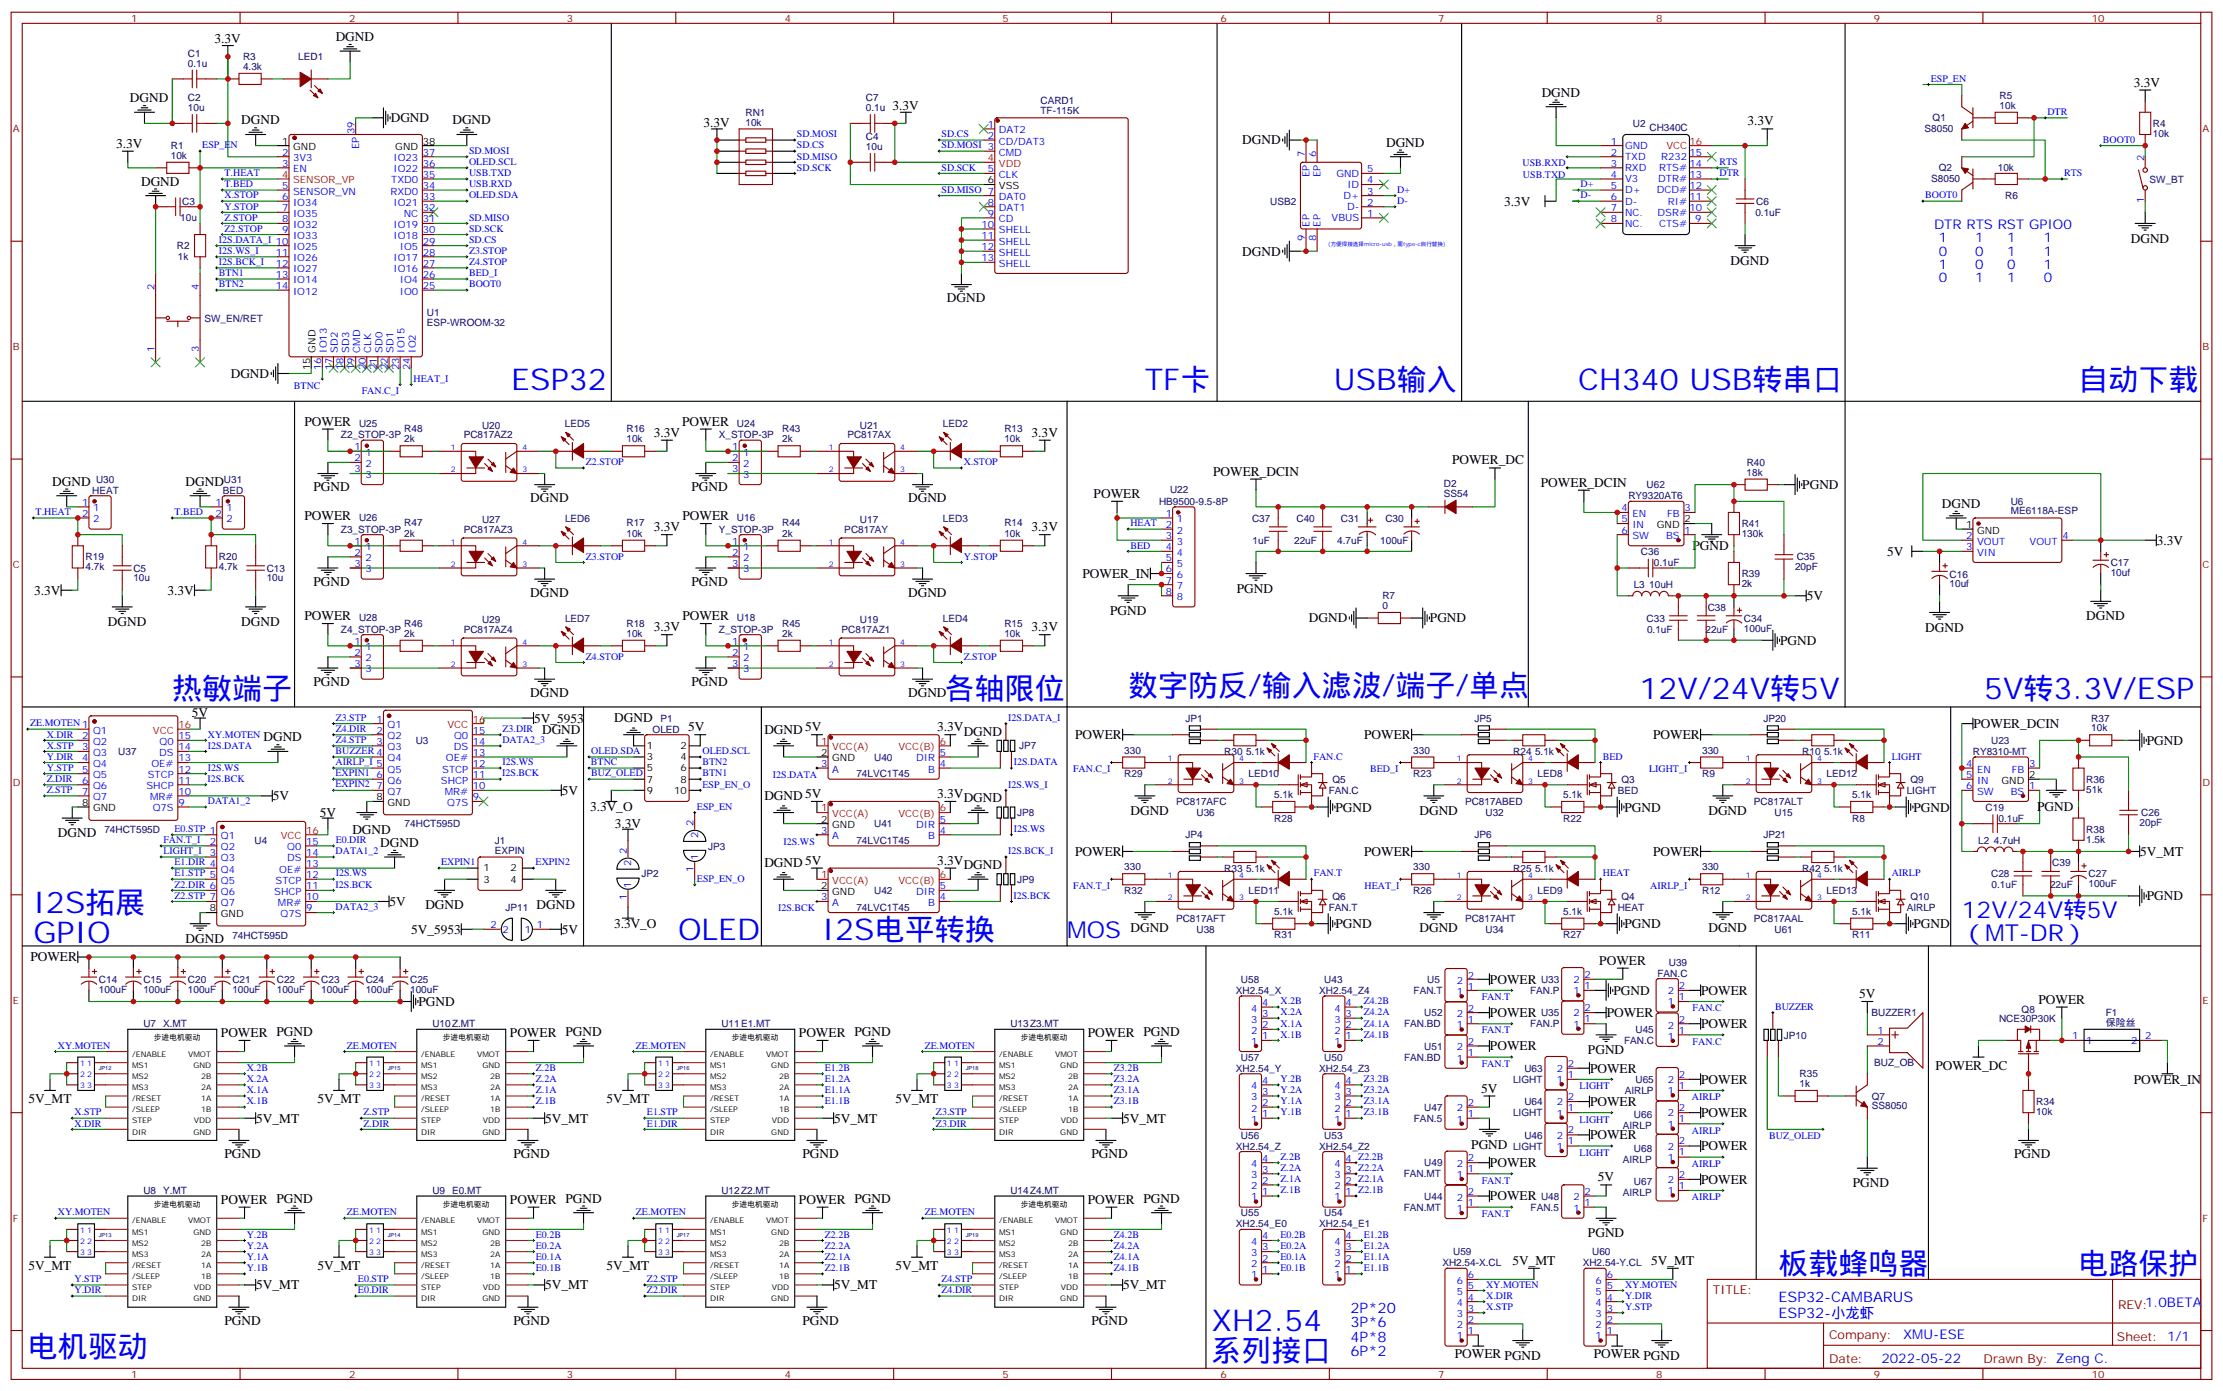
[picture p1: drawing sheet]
<svg xmlns="http://www.w3.org/2000/svg" width="706mm" height="441mm" viewBox="0 0 706 441" stroke-linecap="round" stroke-linejoin="round" font-family="sans-serif">
<defs><g id="words">
<g font-size="9.5" fill="#00f">
<text x="162.3" y="123.8">ESP32</text>
<text x="363.4" y="123.8">TF卡</text>
<text x="423.3" y="123.8">USB输入</text>
<text x="500.9" y="123.8">CH340 USB转串口</text>
<text x="659.7" y="123.8">自动下载</text>
<text x="54.7" y="221.7">热敏端子</text>
<text x="299.9" y="221.7">各轴限位</text>
<text x="358.1" y="220.8">数字防反/输入滤波/端子/单点</text>
<text x="520.3" y="221.7">12V/24V转5V</text>
<text x="629.7" y="221.7">5V转3.3V/ESP</text>
<text x="10.6" y="289.6">I2S拓展</text>
<text x="10.6" y="299.2">GPIO</text>
<text x="215.2" y="298.5">OLED</text>
<text x="261.1" y="298.5">I2S电平转换</text>
<text x="564.4" y="404.3">板载蜂鸣器</text>
<text x="659.7" y="404.3">电路保护</text>
<text x="384.5" y="422.5">XH2.54</text>
<text x="8.8" y="430.7">电机驱动</text>
<text x="384.5" y="432">系列接口</text>
</g>
<g font-size="7.4" fill="#00f">
<text x="622.7" y="291.4">12V/24V转5V</text>
<text x="338.7" y="297.6">MOS</text>
<text x="622.7" y="298.8">（MT-DR）</text>
</g>
<g font-size="4.6" fill="#00f">
<text x="564.4" y="413.1">ESP32-CAMBARUS</text>
<text x="428.6" y="416.6">2P*20</text>
<text x="564.4" y="418.4">ESP32-小龙虾</text>
<text x="428.6" y="421.2">3P*6</text>
<text x="428.6" y="425.8">4P*8</text>
<text x="428.6" y="430.4">6P*2</text>
</g>
<g font-size="4.2">
<text x="68.1" y="13.8">3.3V</text>
<text x="106.5" y="13">DGND</text>
<text x="677.2" y="27.5">3.3V</text>
<text x="41.2" y="32.4">DGND</text>
<text x="283.3" y="34.9">3.3V</text>
<text x="489.3" y="30.7">DGND</text>
<text x="76.6" y="39.5">DGND</text>
<text x="124" y="38.8">DGND</text>
<text x="143.6" y="39.5">DGND</text>
<text x="223.3" y="40.2">3.3V</text>
<text x="554.6" y="39.8">3.3V</text>
<text x="36.8" y="46.9">3.3V</text>
<text x="394.3" y="45.9">DGND</text>
<text x="439.9" y="46.5">DGND</text>
<text x="44.8" y="58.9">DGND</text>
<text x="477.4" y="65.3">3.3V</text>
<text x="676.3" y="77">DGND</text>
<text x="394.3" y="81.1">DGND</text>
<text x="549.3" y="84.1">DGND</text>
<text x="300.6" y="96">DGND</text>
<text x="73.2" y="120">DGND</text>
<text x="96.6" y="135.1">POWER</text>
<text x="216.5" y="135.1">POWER</text>
<text x="207.5" y="138.6">3.3V</text>
<text x="327.4" y="138.6">3.3V</text>
<text x="460.9" y="147.4">POWER_DC</text>
<text x="16.6" y="154.1">DGND</text>
<text x="58.9" y="154.1">DGND</text>
<text x="99.5" y="155.9">PGND</text>
<text x="219.4" y="155.9">PGND</text>
<text x="385" y="150.9">POWER_DCIN</text>
<text x="489.1" y="154.5">POWER_DCIN</text>
<text x="572" y="155.3">PGND</text>
<text x="168.3" y="159.5">DGND</text>
<text x="288.2" y="159.5">DGND</text>
<text x="347.1" y="158">POWER</text>
<text x="616.3" y="161.2">DGND</text>
<text x="96.6" y="165.1">POWER</text>
<text x="216.6" y="165.1">POWER</text>
<text x="207.5" y="168.6">3.3V</text>
<text x="327.4" y="168.6">3.3V</text>
<text x="684.6" y="172.9">3.3V</text>
<text x="537.2" y="174.7">PGND</text>
<text x="599" y="176.4">5V</text>
<text x="99.5" y="185.9">PGND</text>
<text x="219.4" y="185.9">PGND</text>
<text x="343.6" y="183.4">POWER_IN</text>
<text x="10.9" y="188.8">3.3V</text>
<text x="53.2" y="188.8">3.3V</text>
<text x="168.3" y="189.4">DGND</text>
<text x="288.2" y="189.4">DGND</text>
<text x="392.5" y="188.1">PGND</text>
<text x="573.4" y="190.5">5V</text>
<text x="96.6" y="196.8">POWER</text>
<text x="216.6" y="196.8">POWER</text>
<text x="352.3" y="195.1">PGND</text>
<text x="415.5" y="197.6">DGND</text>
<text x="453.8" y="197.5">PGND</text>
<text x="662.2" y="196.9">DGND</text>
<text x="34.2" y="198.7">DGND</text>
<text x="76.6" y="198.7">DGND</text>
<text x="207.5" y="200.3">3.3V</text>
<text x="327.4" y="200.3">3.3V</text>
<text x="611" y="200.4">DGND</text>
<text x="565" y="204.6">PGND</text>
<text x="99.5" y="217.7">PGND</text>
<text x="168.3" y="221.2">DGND</text>
<text x="219.4" y="217.7">PGND</text>
<text x="288.2" y="221.2">DGND</text>
<text x="60.9" y="227.6">5V</text>
<text x="169.5" y="229.3">5V_5953</text>
<text x="172" y="232.9">DGND</text>
<text x="195" y="229.3">DGND</text>
<text x="218.5" y="232.1">5V</text>
<text x="242.6" y="232.9">DGND5V</text>
<text x="297.5" y="232.1">3.3V</text>
<text x="305.9" y="233.5">DGND</text>
<text x="626.4" y="231.1">POWER_DCIN</text>
<text x="83.6" y="235.3">DGND</text>
<text x="341.2" y="234.6">POWER</text>
<text x="433" y="234.6">POWER</text>
<text x="524.7" y="234.6">POWER</text>
<text x="681.4" y="236.4">PGND</text>
<text x="86.6" y="254">5V</text>
<text x="178.3" y="252.3">5V</text>
<text x="187.3" y="257.5">3.3V_O</text>
<text x="242.6" y="254">DGND5V</text>
<text x="297.5" y="253.2">3.3V</text>
<text x="305.9" y="254.7">DGND</text>
<text x="423.9" y="257.6">PGND</text>
<text x="515.6" y="257.6">PGND</text>
<text x="607.3" y="257.6">PGND</text>
<text x="646.5" y="257.5">PGND</text>
<text x="101.5" y="259.3">5V</text>
<text x="195.1" y="262.8">3.3V</text>
<text x="358.8" y="258.7">DGND</text>
<text x="450.5" y="258.7">DGND</text>
<text x="542.2" y="258.7">DGND</text>
<text x="18.3" y="265.6">DGND</text>
<text x="111.8" y="264.6">DGND</text>
<text x="120.7" y="268.8">DGND</text>
<text x="242.6" y="275.2">DGND5V</text>
<text x="297.5" y="274.4">3.3V</text>
<text x="305.9" y="275.8">DGND</text>
<text x="341.2" y="271.6">POWER</text>
<text x="433" y="271.6">POWER</text>
<text x="524.7" y="271.6">POWER</text>
<text x="679.3" y="271.6">5V_MT</text>
<text x="123.6" y="287.5">5V</text>
<text x="681.4" y="285.8">PGND</text>
<text x="135" y="288.6">DGND</text>
<text x="170.3" y="288.6">DGND</text>
<text x="58.9" y="299.2">DGND</text>
<text x="130.5" y="296.3">5V_5953</text>
<text x="178.3" y="296.4">5V</text>
<text x="194.9" y="294.6">3.3V_O</text>
<text x="358.8" y="295.7">DGND</text>
<text x="423.9" y="294.6">PGND</text>
<text x="450.5" y="295.7">DGND</text>
<text x="515.6" y="294.6">PGND</text>
<text x="542.2" y="295.7">DGND</text>
<text x="607.3" y="294.6">PGND</text>
<text x="9.6" y="305.1">POWER</text>
<text x="507.6" y="306.2">POWER</text>
<text x="472.9" y="312.2">POWER</text>
<text x="512.1" y="315.7">PGND</text>
<text x="539.9" y="315.7">POWER</text>
<text x="590.1" y="316.7">5V</text>
<text x="132.8" y="319.3">PGND</text>
<text x="472.9" y="322.8">POWER</text>
<text x="509.9" y="322.8">POWER</text>
<text x="647" y="318.5">POWER</text>
<text x="70.1" y="329.1">POWER PGND</text>
<text x="161.8" y="329.1">POWER PGND</text>
<text x="253.6" y="329.1">POWER PGND</text>
<text x="345.3" y="329.1">POWER PGND</text>
<text x="539.9" y="326.3">POWER</text>
<text x="472.9" y="333.4">POWER</text>
<text x="504" y="334.4">PGND</text>
<text x="504.6" y="340.4">POWER</text>
<text x="614.3" y="339.4">POWER_DC</text>
<text x="470.1" y="346.7">5V</text>
<text x="539.9" y="344">POWER</text>
<text x="677.2" y="344">POWER_IN</text>
<text x="9.1" y="350">5V_MT</text>
<text x="100.8" y="350">5V_MT</text>
<text x="192.5" y="350">5V_MT</text>
<text x="284.2" y="350">5V_MT</text>
<text x="504.6" y="351">POWER</text>
<text x="81.3" y="356.3">5V_MT</text>
<text x="173" y="356.3">5V_MT</text>
<text x="264.8" y="356.3">5V_MT</text>
<text x="356.5" y="356.3">5V_MT</text>
<text x="539.9" y="354.5">POWER</text>
<text x="467" y="364.5">PGND</text>
<text x="504.6" y="361.6">POWER</text>
<text x="539.9" y="365.1">POWER</text>
<text x="71.3" y="367.6">PGND</text>
<text x="163" y="367.6">PGND</text>
<text x="254.7" y="367.6">PGND</text>
<text x="346.4" y="367.6">PGND</text>
<text x="472.9" y="370.4">POWER</text>
<text x="639.2" y="367.6">PGND</text>
<text x="507.2" y="375">5V</text>
<text x="539.9" y="375.7">POWER</text>
<text x="588.1" y="376.8">PGND</text>
<text x="70.1" y="382">POWER PGND</text>
<text x="161.8" y="382">POWER PGND</text>
<text x="253.6" y="382">POWER PGND</text>
<text x="345.3" y="382">POWER PGND</text>
<text x="472.9" y="381">POWER</text>
<text x="504" y="392.7">PGND</text>
<text x="480" y="401.4">5V_MT</text>
<text x="524.1" y="401.4">5V_MT</text>
<text x="9" y="402.9">5V_MT</text>
<text x="100.8" y="402.9">5V_MT</text>
<text x="192.5" y="402.9">5V_MT</text>
<text x="284.2" y="402.9">5V_MT</text>
<text x="81.3" y="409.2">5V_MT</text>
<text x="173" y="409.2">5V_MT</text>
<text x="264.8" y="409.2">5V_MT</text>
<text x="356.5" y="409.2">5V_MT</text>
<text x="71.3" y="420.5">PGND</text>
<text x="163" y="420.5">PGND</text>
<text x="254.7" y="420.5">PGND</text>
<text x="346.4" y="420.5">PGND</text>
<text x="461.8" y="431.1">POWER PGND</text>
<text x="505.8" y="431.1">POWER PGND</text>
</g>
<g font-size="4.2" fill="#00f">
<text x="613.8" y="72.7">DTR RTS RST GPIO0</text>
<text x="615.3" y="76.9">1</text>
<text x="626.9" y="76.9">1</text>
<text x="637" y="76.9">1</text>
<text x="648.6" y="76.9">1</text>
<text x="615.3" y="81.1">0</text>
<text x="626.9" y="81.1">0</text>
<text x="637" y="81.1">1</text>
<text x="648.6" y="81.1">1</text>
<text x="615.3" y="85.4">1</text>
<text x="615.3" y="89.6">0</text>
<text x="626.9" y="85.4">0</text>
<text x="626.9" y="89.6">1</text>
<text x="637" y="85.4">0</text>
<text x="637" y="89.6">1</text>
<text x="648.6" y="85.4">1</text>
<text x="648.6" y="89.6">0</text>
<text x="604" y="424.9">XMU-ESE</text>
<text x="597.1" y="432.7">2022-05-22</text>
</g>
<g font-size="3.9" fill="#800">
<text x="543.6" y="410.6">TITLE:</text>
<text x="672.3" y="415.3">REV:1.0BETA</text>
<text x="580.5" y="424.8">Company:</text>
<text x="671.9" y="425.5">Sheet: 1/1</text>
<text x="580.5" y="432.5">Date:</text>
<text x="629.6" y="432.6">Drawn By: Zeng C.</text>
</g>
<g font-size="3.2" fill="#800">
<text x="41.6" y="6.9">1</text>
<text x="110.8" y="6.9">2</text>
<text x="179.9" y="6.9">3</text>
<text x="249.1" y="6.9">4</text>
<text x="318.2" y="6.9">5</text>
<text x="387.3" y="6.9">6</text>
<text x="456.5" y="6.9">7</text>
<text x="525.6" y="6.9">8</text>
<text x="594.8" y="6.9">9</text>
<text x="663.9" y="6.9">10</text>
<text x="4.1" y="42">A</text>
<text x="699" y="42">A</text>
<text x="4.1" y="111.1">B</text>
<text x="699" y="111.1">B</text>
<text x="4.1" y="180.3">C</text>
<text x="699" y="180.3">C</text>
<text x="4.1" y="249.4">D</text>
<text x="699" y="249.4">D</text>
<text x="4.1" y="318.6">E</text>
<text x="699" y="318.6">E</text>
<text x="4.1" y="387.7">F</text>
<text x="699" y="387.7">F</text>
<text x="41.6" y="437.3">1</text>
<text x="110.8" y="437.3">2</text>
<text x="179.9" y="437.3">3</text>
<text x="249.1" y="437.3">4</text>
<text x="318.2" y="437.3">5</text>
<text x="387.3" y="437.3">6</text>
<text x="456.5" y="437.3">7</text>
<text x="525.6" y="437.3">8</text>
<text x="594.8" y="437.3">9</text>
<text x="663.9" y="437.3">10</text>
</g>
<g font-size="3.2" fill="#000080">
<text x="59.6" y="21.2">0.1u</text>
<text x="59.6" y="18.1">C1</text>
<text x="77.1" y="22.2">4.3k</text>
<text x="77.1" y="18.9">R3</text>
<text x="94.7" y="19.1">LED1</text>
<text x="59.6" y="35.3">10u</text>
<text x="59.6" y="32.2">C2</text>
<text x="274.8" y="35.3">0.1u</text>
<text x="274.8" y="32.2">C7</text>
<text x="330.2" y="33">CARD1</text>
<text x="634.7" y="34.6">10k</text>
<text x="634.7" y="31.4">R5</text>
<text x="236.6" y="39.9">10k</text>
<text x="236.6" y="36.7">RN1</text>
<text x="330.2" y="36.1">TF-115K</text>
<text x="518.2" y="40.3">U2</text>
<text x="523.5" y="41.6">CH340C</text>
<text x="610.8" y="42">S8050</text>
<text x="613.4" y="38.4">Q1</text>
<text x="683.3" y="40.3">R4</text>
<text x="54.2" y="47.1">R1</text>
<text x="274.8" y="47.6">10u</text>
<text x="274.8" y="44.5">C4</text>
<text x="683.3" y="43.5">10k</text>
<text x="54.2" y="50.4">10k</text>
<text x="612.9" y="57.9">S8050</text>
<text x="615.3" y="54.3">Q2</text>
<text x="634.1" y="54.4">10k</text>
<text x="682.3" y="58">SW_BT</text>
<text x="57.9" y="65">C3</text>
<text x="403.2" y="65">USB2</text>
<text x="557.4" y="65">C6</text>
<text x="636.4" y="63.1">R6</text>
<text x="57.2" y="70.3">10u</text>
<text x="557.2" y="68.6">0.1uF</text>
<text x="56.1" y="79.1">R2</text>
<text x="56.4" y="82.6">1k</text>
<text x="135.5" y="100.2">U1</text>
<text x="64.9" y="102.1">SW_EN/RET</text>
<text x="135.5" y="103.3">ESP-WROOM-32</text>
<text x="114" y="135.4">U25</text>
<text x="128.3" y="137.1">R48</text>
<text x="153" y="136">U20</text>
<text x="179.3" y="135.6">LED5</text>
<text x="198.9" y="137.1">R16</text>
<text x="233.9" y="135.4">U24</text>
<text x="248.2" y="137.1">R43</text>
<text x="272.9" y="136">U21</text>
<text x="299.3" y="135.6">LED2</text>
<text x="318.8" y="137.1">R13</text>
<text x="108.2" y="139.1">Z2_STOP-3P</text>
<text x="128.3" y="140.4">2k</text>
<text x="147.2" y="139.1">PC817AZ2</text>
<text x="198.9" y="140.4">10k</text>
<text x="228.2" y="139.1">X_STOP-3P</text>
<text x="248.2" y="140.4">2k</text>
<text x="269" y="139.1">PC817AX</text>
<text x="318.8" y="140.4">10k</text>
<text x="554.4" y="147.9">R40</text>
<text x="30.5" y="153.2">U30</text>
<text x="71.1" y="153.2">U31</text>
<text x="458.3" y="154.5">D2</text>
<text x="522.6" y="154.9">U62</text>
<text x="554.4" y="151">18k</text>
<text x="29.2" y="156.7">HEAT</text>
<text x="70.7" y="156.7">BED</text>
<text x="367.9" y="160.2">HB9500-9.5-8P</text>
<text x="371.4" y="156.3">U22</text>
<text x="458.3" y="157.7">SS54</text>
<text x="516.8" y="158.5">RY9320AT6</text>
<text x="638.2" y="160.1">U6</text>
<text x="114" y="165.4">U26</text>
<text x="128.3" y="167.1">R47</text>
<text x="153" y="166">U27</text>
<text x="179.3" y="165.6">LED6</text>
<text x="198.9" y="167.1">R17</text>
<text x="233.9" y="165.4">U16</text>
<text x="248.2" y="167.1">R44</text>
<text x="272.9" y="166">U17</text>
<text x="299.3" y="165.6">LED3</text>
<text x="318.8" y="167.1">R14</text>
<text x="397.4" y="165.5">C37</text>
<text x="411.5" y="165.5">C40</text>
<text x="425.6" y="165.5">C31</text>
<text x="439.7" y="165.5">C30</text>
<text x="552.8" y="167.4">R41</text>
<text x="638.2" y="163.2">ME6118A-ESP</text>
<text x="108.2" y="169.1">Z3_STOP-3P</text>
<text x="128.3" y="170.4">2k</text>
<text x="147.2" y="169.1">PC817AZ3</text>
<text x="198.9" y="170.4">10k</text>
<text x="228.2" y="169.1">Y_STOP-3P</text>
<text x="248.2" y="170.4">2k</text>
<text x="268" y="169.1">PC817AY</text>
<text x="318.8" y="170.4">10k</text>
<text x="397.6" y="172.6">1uF</text>
<text x="410.8" y="172.6">22uF</text>
<text x="424.4" y="172.6">4.7uF</text>
<text x="438.1" y="172.6">100uF</text>
<text x="552.8" y="170.4">130k</text>
<text x="27.2" y="177.9">R19</text>
<text x="69.5" y="177.9">R20</text>
<text x="520.8" y="176.1">C36</text>
<text x="524.9" y="179.7">0.1uF</text>
<text x="570.2" y="177.9">C35</text>
<text x="669.9" y="179.8">C17</text>
<text x="27.2" y="181">4.7k</text>
<text x="42.3" y="184.6">10u</text>
<text x="42.3" y="181.4">C5</text>
<text x="69.5" y="181">4.7k</text>
<text x="84.7" y="184.6">10u</text>
<text x="84.7" y="181.4">C13</text>
<text x="552.8" y="183.2">R39</text>
<text x="569.7" y="181">20pF</text>
<text x="618.8" y="183.3">C16</text>
<text x="669.9" y="182.9">10uf</text>
<text x="438.7" y="190">R7</text>
<text x="518.5" y="186.7">L3</text>
<text x="523.5" y="186.7">10uH</text>
<text x="552.8" y="186.3">2k</text>
<text x="618.8" y="186.4">10uf</text>
<text x="114" y="197.1">U28</text>
<text x="153" y="197.7">U29</text>
<text x="179.3" y="197.3">LED7</text>
<text x="233.9" y="197.1">U18</text>
<text x="272.9" y="197.7">U19</text>
<text x="299.3" y="197.3">LED4</text>
<text x="438.7" y="193.3">0</text>
<text x="522.6" y="197.3">C33</text>
<text x="542" y="193.8">C38</text>
<text x="553.5" y="197.3">C34</text>
<text x="108.2" y="200.8">Z4_STOP-3P</text>
<text x="128.3" y="202.1">2k</text>
<text x="128.3" y="198.8">R46</text>
<text x="147.2" y="200.8">PC817AZ4</text>
<text x="198.9" y="202.1">10k</text>
<text x="198.9" y="198.8">R18</text>
<text x="228.2" y="200.8">Z_STOP-3P</text>
<text x="248.2" y="202.1">2k</text>
<text x="248.2" y="198.8">R45</text>
<text x="267.1" y="200.8">PC817AZ1</text>
<text x="318.8" y="202.1">10k</text>
<text x="318.8" y="198.8">R15</text>
<text x="522.7" y="200.8">0.1uF</text>
<text x="541.3" y="200.8">22uF</text>
<text x="553.5" y="200.4">100uF</text>
<text x="207.1" y="232.5">OLED</text>
<text x="209.6" y="229">P1</text>
<text x="376.2" y="229.1">JP1</text>
<text x="467.9" y="229.1">JP5</text>
<text x="559.7" y="229.1">JP20</text>
<text x="663.7" y="232.1">10k</text>
<text x="663.7" y="229">R37</text>
<text x="37.6" y="239.6">U37</text>
<text x="132" y="236.1">U3</text>
<text x="323.5" y="237.9">JP7</text>
<text x="356.8" y="239.2">330</text>
<text x="388.6" y="239.6">R30</text>
<text x="395.5" y="239.6">5.1k</text>
<text x="448.5" y="239.2">330</text>
<text x="480.3" y="239.6">R24</text>
<text x="487.2" y="239.6">5.1k</text>
<text x="540.3" y="239.2">330</text>
<text x="572" y="239.6">R10</text>
<text x="578.9" y="239.6">5.1k</text>
<text x="626.2" y="239.6">RY8310-MT</text>
<text x="632" y="236">U23</text>
<text x="277.4" y="241.4">U40</text>
<text x="271.8" y="246.7">74LVC1T45</text>
<text x="356.8" y="246.7">R29</text>
<text x="396.3" y="246.7">LED10</text>
<text x="421.7" y="252">FAN.C</text>
<text x="422.9" y="248.5">Q5</text>
<text x="448.5" y="246.7">R23</text>
<text x="488" y="246.7">LED8</text>
<text x="513.4" y="252">BED</text>
<text x="514.6" y="248.5">Q3</text>
<text x="540.3" y="246.7">R9</text>
<text x="579.7" y="246.7">LED12</text>
<text x="605.2" y="252">LIGHT</text>
<text x="606.3" y="248.5">Q9</text>
<text x="662.2" y="251.6">51k</text>
<text x="662.2" y="248.5">R36</text>
<text x="373.3" y="255.5">PC817AFC</text>
<text x="404.4" y="253.3">5.1k</text>
<text x="465" y="255.5">PC817ABED</text>
<text x="496.2" y="253.3">5.1k</text>
<text x="556.7" y="255.5">PC817ALT</text>
<text x="587.9" y="253.3">5.1k</text>
<text x="630.2" y="257.3">C19</text>
<text x="128.4" y="262.6">74HCT595D</text>
<text x="277.4" y="262.6">U41</text>
<text x="322.8" y="259">JP8</text>
<text x="379.7" y="259">U36</text>
<text x="404.4" y="260.8">R28</text>
<text x="471.5" y="259">U32</text>
<text x="496.2" y="260.8">R22</text>
<text x="563.2" y="259">U15</text>
<text x="587.9" y="260.8">R8</text>
<text x="634.3" y="260.8">0.1uF</text>
<text x="679.1" y="262.2">20pF</text>
<text x="679.6" y="259">C26</text>
<text x="33.1" y="264.3">74HCT595D</text>
<text x="80.8" y="267.8">U4</text>
<text x="157" y="267.8">J1</text>
<text x="224.7" y="269.6">JP3</text>
<text x="271.8" y="267.9">74LVC1T45</text>
<text x="376.2" y="266.1">JP4</text>
<text x="467.9" y="266.1">JP6</text>
<text x="559.7" y="266.1">JP21</text>
<text x="627.9" y="267.9">L2</text>
<text x="632.8" y="267.9">4.7uH</text>
<text x="662.2" y="267.5">1.5k</text>
<text x="662.2" y="264.4">R38</text>
<text x="157" y="270.9">EXPIN</text>
<text x="651.4" y="274.9">C39</text>
<text x="203.6" y="278.4">JP2</text>
<text x="322.8" y="280.2">JP9</text>
<text x="356.8" y="276.2">330</text>
<text x="388.6" y="276.7">R33</text>
<text x="395.5" y="276.7">5.1k</text>
<text x="448.5" y="276.2">330</text>
<text x="480.3" y="276.7">R25</text>
<text x="487.2" y="276.7">5.1k</text>
<text x="540.3" y="276.2">330</text>
<text x="572" y="276.7">R42</text>
<text x="578.9" y="276.7">5.1k</text>
<text x="632" y="278.4">C28</text>
<text x="632.1" y="282">0.1uF</text>
<text x="650.7" y="282">22uF</text>
<text x="662.9" y="281.6">100uF</text>
<text x="662.9" y="278.4">C27</text>
<text x="277.4" y="283.7">U42</text>
<text x="356.8" y="283.7">R32</text>
<text x="396.3" y="283.7">LED11</text>
<text x="422.9" y="285.5">Q6</text>
<text x="448.5" y="283.7">R26</text>
<text x="488" y="283.7">LED9</text>
<text x="514.6" y="285.5">Q4</text>
<text x="540.3" y="283.7">R12</text>
<text x="579.7" y="283.7">LED13</text>
<text x="606.3" y="285.5">Q10</text>
<text x="160.4" y="289">JP11</text>
<text x="271.8" y="289">74LVC1T45</text>
<text x="373.3" y="292.5">PC817AFT</text>
<text x="404.4" y="290.3">5.1k</text>
<text x="421.7" y="289">FAN.T</text>
<text x="465" y="292.5">PC817AHT</text>
<text x="496.2" y="290.3">5.1k</text>
<text x="513.4" y="289">HEAT</text>
<text x="556.7" y="292.5">PC817AAL</text>
<text x="587.9" y="290.3">5.1k</text>
<text x="605.2" y="289">AIRLP</text>
<text x="73.8" y="297.9">74HCT595D</text>
<text x="379.7" y="296.1">U38</text>
<text x="404.4" y="297.8">R31</text>
<text x="471.5" y="296.1">U34</text>
<text x="496.2" y="297.8">R27</text>
<text x="563.2" y="296.1">U61</text>
<text x="587.9" y="297.8">R11</text>
<text x="31.4" y="312">C14</text>
<text x="45.5" y="312">C15</text>
<text x="59.6" y="312">C20</text>
<text x="73.7" y="312">C21</text>
<text x="87.9" y="312">C22</text>
<text x="102" y="312">C23</text>
<text x="116.1" y="312">C24</text>
<text x="130.2" y="312">C25</text>
<text x="393.9" y="312">U58</text>
<text x="420.3" y="312">U43</text>
<text x="489.1" y="312">U33</text>
<text x="526.1" y="310.2">FAN.C</text>
<text x="529.7" y="306.7">U39</text>
<text x="31.4" y="315.1">100uF</text>
<text x="45.5" y="315.1">100uF</text>
<text x="59.6" y="315.1">100uF</text>
<text x="73.7" y="315.1">100uF</text>
<text x="87.9" y="315.1">100uF</text>
<text x="102" y="315.1">100uF</text>
<text x="116.1" y="315.1">100uF</text>
<text x="130.2" y="315.1">100uF</text>
<text x="392.3" y="315.5">XH2.54_X</text>
<text x="418.7" y="315.5">XH2.54_Z4</text>
<text x="448.7" y="315.5">FAN.T</text>
<text x="453" y="312">U5</text>
<text x="485.6" y="315.5">FAN.P</text>
<text x="452.1" y="322.5">U52</text>
<text x="489.1" y="322.5">U35</text>
<text x="594" y="322.5">BUZZER1</text>
<text x="641.6" y="321.4">Q8</text>
<text x="668.4" y="322.4">F1</text>
<text x="45.5" y="326.1">U7 X.MT</text>
<text x="137.2" y="326.1">U10Z.MT</text>
<text x="229" y="326.1">U11E1.MT</text>
<text x="320.7" y="326.1">U13Z3.MT</text>
<text x="445.6" y="326.1">FAN.BD</text>
<text x="485.6" y="326.1">FAN.P</text>
<text x="519.1" y="327.8">U45</text>
<text x="566.2" y="329.6">JP10</text>
<text x="634.5" y="324.3">NCE30P30K</text>
<text x="668.4" y="325.6">保险丝</text>
<text x="452.1" y="333.1">U51</text>
<text x="515.5" y="331.4">FAN.C</text>
<text x="392.3" y="340.2">XH2.54_Y</text>
<text x="393.9" y="336.6">U57</text>
<text x="418.7" y="340.2">XH2.54_Z3</text>
<text x="420.3" y="336.6">U50</text>
<text x="445.6" y="336.6">FAN.BD</text>
<text x="483.8" y="340.2">U63</text>
<text x="571.2" y="341.9">R35</text>
<text x="594.9" y="338.4">BUZ_OB</text>
<text x="480.2" y="343.7">LIGHT</text>
<text x="515.7" y="347.2">AIRLP</text>
<text x="519.1" y="343.7">U65</text>
<text x="571.2" y="345">1k</text>
<text x="452.1" y="352.5">U47</text>
<text x="483.8" y="350.8">U64</text>
<text x="594.1" y="352.1">SS8050</text>
<text x="594.1" y="349">Q7</text>
<text x="646.3" y="353.9">10k</text>
<text x="646.3" y="350.8">R34</text>
<text x="448.8" y="356">FAN.5</text>
<text x="480.2" y="354.3">LIGHT</text>
<text x="515.1" y="358.4">AIRLP</text>
<text x="518.6" y="354.9">U66</text>
<text x="392.3" y="364.9">XH2.54_Z</text>
<text x="393.9" y="361.3">U56</text>
<text x="418.7" y="364.9">XH2.54_Z2</text>
<text x="420.3" y="361.3">U53</text>
<text x="480.2" y="364.9">LIGHT</text>
<text x="483.8" y="361.3">U46</text>
<text x="518.6" y="365.5">U68</text>
<text x="452.1" y="370.2">U49</text>
<text x="515.1" y="369">AIRLP</text>
<text x="445.5" y="373.7">FAN.MT</text>
<text x="518.6" y="376.1">U67</text>
<text x="45.5" y="379">U8 Y.MT</text>
<text x="137.2" y="379">U9 E0.MT</text>
<text x="229" y="379">U12Z2.MT</text>
<text x="320.7" y="379">U14Z4.MT</text>
<text x="452.1" y="380.7">U44</text>
<text x="489.1" y="380.7">U48</text>
<text x="515.1" y="379.6">AIRLP</text>
<text x="392.3" y="389.6">XH2.54_E0</text>
<text x="393.9" y="386">U55</text>
<text x="418.7" y="389.6">XH2.54_E1</text>
<text x="420.3" y="386">U54</text>
<text x="445.5" y="384.3">FAN.MT</text>
<text x="485.8" y="384.3">FAN.5</text>
<text x="457.8" y="401.9">XH2.54-X.CL</text>
<text x="461.2" y="398.4">U59</text>
<text x="502.4" y="401.9">XH2.54-Y.CL</text>
<text x="505.3" y="398.4">U60</text>
</g>
<g font-size="3.2" fill="#00f">
<text x="612.8" y="25.9">ESP_EN</text>
<text x="313.5" y="40.6">1</text>
<text x="649.8" y="36.5">DTR</text>
<text x="64.2" y="47.1">ESP_EN</text>
<text x="112.5" y="42.7" transform="rotate(-90 112.5 42.7)">39</text>
<text x="113.9" y="47.3" transform="rotate(-90 113.9 47.3)">EP</text>
<text x="252.9" y="43.6">SD.MOSI</text>
<text x="252.9" y="47.1">SD.CS</text>
<text x="298.8" y="43.6">SD.CS</text>
<text x="298.8" y="47.1">SD.MOSI 3</text>
<text x="313.5" y="44.1">2</text>
<text x="317" y="42.3">DAT2</text>
<text x="317" y="45.9">CD/DAT3</text>
<text x="511.3" y="45.9">1</text>
<text x="515.8" y="47.3">GND</text>
<text x="667.5" y="45.3">BOOT0</text>
<text x="89.5" y="49.4">2</text>
<text x="89.5" y="52.9">3</text>
<text x="93" y="51.2">3V3</text>
<text x="124.9" y="51.2">IO23</text>
<text x="134.2" y="52.9">36</text>
<text x="134.2" y="49.4">37</text>
<text x="148.9" y="48.9">SD.MOSI</text>
<text x="148.9" y="52.4">OLED.SCL</text>
<text x="252.9" y="50.6">SD.MISO</text>
<text x="317" y="49.4">CMD</text>
<text x="414.2" y="49.7" transform="rotate(-90 414.2 49.7)">7</text>
<text x="417.7" y="49.7" transform="rotate(-90 417.7 49.7)">6</text>
<text x="483.2" y="52.8">USB.RXD</text>
<text x="511.3" y="52.9">3</text>
<text x="511.3" y="49.4">2</text>
<text x="515.8" y="50.8">TXD</text>
<text x="527.3" y="50.8">R232</text>
<text x="536.2" y="49.4">15</text>
<text x="536.2" y="52.9">14</text>
<text x="545.7" y="52.4">RTS</text>
<text x="680.5" y="51.2" transform="rotate(-90 680.5 51.2)">2</text>
<text x="71.3" y="59.4">T.BED</text>
<text x="71.3" y="55.9">T.HEAT</text>
<text x="89.5" y="60">5</text>
<text x="93" y="54.7">EN</text>
<text x="124.2" y="58.2">TXD0</text>
<text x="124.9" y="54.7">IO22</text>
<text x="134.2" y="60">34</text>
<text x="134.2" y="56.4">35</text>
<text x="148.9" y="55.9">USB.TXD</text>
<text x="148.9" y="59.5">USB.RXD</text>
<text x="252.9" y="54.2">SD.SCK</text>
<text x="298.8" y="54.1">SD.SCK</text>
<text x="313.5" y="54.7">5</text>
<text x="317" y="56.4">CLK</text>
<text x="415.6" y="56.1" transform="rotate(-90 415.6 56.1)">EP</text>
<text x="419.1" y="56.1" transform="rotate(-90 419.1 56.1)">EP</text>
<text x="424.2" y="56.1">GND</text>
<text x="427.7" y="59.6">ID</text>
<text x="433.9" y="58.2">4</text>
<text x="433.9" y="54.7">5</text>
<text x="483.4" y="56.4">USB.TXD</text>
<text x="501.6" y="59.4">D+</text>
<text x="511.3" y="60">5</text>
<text x="511.3" y="56.4">4</text>
<text x="515.8" y="57.9">V3</text>
<text x="515.8" y="54.3">RXD</text>
<text x="526.3" y="57.9">DTR#</text>
<text x="526.6" y="54.3">RTS#</text>
<text x="536.2" y="56.4">13</text>
<text x="536.2" y="60">12</text>
<text x="545.7" y="55.9">DTR</text>
<text x="655.1" y="55.9">RTS</text>
<text x="71.3" y="63">X.STOP</text>
<text x="89.5" y="63.5">6</text>
<text x="93" y="61.7">SENSOR_VN</text>
<text x="93" y="65.3">IO34</text>
<text x="123.9" y="61.7">RXD0</text>
<text x="124.9" y="65.3">IO21</text>
<text x="134.2" y="63.5">33</text>
<text x="148.9" y="63">OLED.SDA</text>
<text x="298.8" y="61.2">SD.MISO 7</text>
<text x="313.5" y="65.3">8</text>
<text x="317" y="63.5">DAT0</text>
<text x="426.4" y="63.1">D+</text>
<text x="433.9" y="65.3">2</text>
<text x="433.9" y="61.7">3</text>
<text x="443.4" y="61.2">D+</text>
<text x="443.4" y="64.7">D-</text>
<text x="501.6" y="63">D-</text>
<text x="511.3" y="63.5">6</text>
<text x="515.8" y="64.9">D-</text>
<text x="515.8" y="61.4">D+</text>
<text x="525.8" y="61.4">DCD#</text>
<text x="529.4" y="64.9">RI#</text>
<text x="536.2" y="63.5">11</text>
<text x="611" y="63">BOOT0</text>
<text x="680.5" y="64.5" transform="rotate(-90 680.5 64.5)">1</text>
<text x="71.3" y="66.5">Y.STOP</text>
<text x="71.3" y="70">Z.STOP</text>
<text x="89.5" y="67">7</text>
<text x="89.5" y="70.6">8</text>
<text x="93" y="68.8">IO35</text>
<text x="128.2" y="68.8">NC</text>
<text x="134.2" y="70.6">31</text>
<text x="134.2" y="67">32</text>
<text x="148.9" y="70">SD.MISO</text>
<text x="313.5" y="68.8">9</text>
<text x="317" y="67">DAT1</text>
<text x="317" y="70.6">CD</text>
<text x="415.6" y="72" transform="rotate(-90 415.6 72)">EP</text>
<text x="419.1" y="72" transform="rotate(-90 419.1 72)">EP</text>
<text x="422.6" y="70.2">VBUS</text>
<text x="427.6" y="66.7">D-</text>
<text x="433.9" y="68.8">1</text>
<text x="511.3" y="70.6">8</text>
<text x="511.3" y="67">7</text>
<text x="515.8" y="72">NC.</text>
<text x="515.8" y="68.4">NC.</text>
<text x="526.1" y="68.4">DSR#</text>
<text x="526.6" y="72">CTS#</text>
<text x="536.2" y="67">10</text>
<text x="538" y="70.6">9</text>
<text x="69.5" y="77.1">I2S.DATA_I 10</text>
<text x="71.3" y="73.6">Z2.STOP</text>
<text x="89.5" y="74.1">9</text>
<text x="93" y="72.3">IO32</text>
<text x="93" y="75.8">IO33</text>
<text x="124.9" y="75.8">IO18</text>
<text x="124.9" y="72.3">IO19</text>
<text x="134.2" y="77.6">29</text>
<text x="134.2" y="74.1">30</text>
<text x="148.9" y="73.6">SD.SCK</text>
<text x="148.9" y="77.1">SD.CS</text>
<text x="311.5" y="72.3">10</text>
<text x="311.5" y="75.8">11</text>
<text x="317" y="74.1">SHELL</text>
<text x="317" y="77.6">SHELL</text>
<text x="414.2" y="76.5" transform="rotate(-90 414.2 76.5)">9</text>
<text x="417.7" y="76.5" transform="rotate(-90 417.7 76.5)">8</text>
<text x="69.5" y="80.6">I2S.WS_I</text>
<text x="87.5" y="81.1">11</text>
<text x="93" y="79.4">IO25</text>
<text x="93" y="82.9">IO26</text>
<text x="124.9" y="82.9">IO17</text>
<text x="126.9" y="79.4">IO5</text>
<text x="134.2" y="81.1">28</text>
<text x="148.9" y="80.6">Z3.STOP</text>
<text x="311.5" y="79.4">12</text>
<text x="311.5" y="82.9">13</text>
<text x="317" y="81.1">SHELL</text>
<text x="69.5" y="84.1">I2S.BCK_I</text>
<text x="69.5" y="87.7">BTN1</text>
<text x="87.5" y="84.7">12</text>
<text x="87.5" y="88.2">13</text>
<text x="93" y="86.4">IO27</text>
<text x="93" y="90">IO14</text>
<text x="124.9" y="86.4">IO16</text>
<text x="126.9" y="90">IO4</text>
<text x="134.2" y="88.2">26</text>
<text x="134.2" y="84.7">27</text>
<text x="148.9" y="84.1">Z4.STOP</text>
<text x="148.9" y="87.7">BED_I</text>
<text x="317" y="84.7">SHELL</text>
<text x="49" y="92.1" transform="rotate(-90 49 92.1)">2</text>
<text x="63.1" y="92.1" transform="rotate(-90 63.1 92.1)">4</text>
<text x="69.5" y="91.2">BTN2</text>
<text x="87.5" y="91.7">14</text>
<text x="93" y="93.5">IO12</text>
<text x="126.9" y="93.5">IO0</text>
<text x="134.2" y="91.7">25</text>
<text x="148.9" y="91.2">BOOT0</text>
<text x="49" y="111.7" transform="rotate(-90 49 111.7)">1</text>
<text x="63.1" y="111.7" transform="rotate(-90 63.1 111.7)">3</text>
<text x="103.7" y="111.9" transform="rotate(-90 103.7 111.9)">IO13</text>
<text x="107.2" y="111.9" transform="rotate(-90 107.2 111.9)">SD2</text>
<text x="110.8" y="111.9" transform="rotate(-90 110.8 111.9)">SD3</text>
<text x="114.3" y="111.9" transform="rotate(-90 114.3 111.9)">CMD</text>
<text x="117.8" y="111.9" transform="rotate(-90 117.8 111.9)">CLK</text>
<text x="121.4" y="111.9" transform="rotate(-90 121.4 111.9)">SD0</text>
<text x="124.9" y="111.9" transform="rotate(-90 124.9 111.9)">SD1</text>
<text x="128.4" y="111.9" transform="rotate(-90 128.4 111.9)">IO15</text>
<text x="131.9" y="111.9" transform="rotate(-90 131.9 111.9)">IO2</text>
<text x="102" y="117.5" transform="rotate(-90 102 117.5)">16</text>
<text x="105.5" y="117.5" transform="rotate(-90 105.5 117.5)">17</text>
<text x="109" y="117.5" transform="rotate(-90 109 117.5)">18</text>
<text x="112.5" y="117.5" transform="rotate(-90 112.5 117.5)">19</text>
<text x="116.1" y="117.5" transform="rotate(-90 116.1 117.5)">20</text>
<text x="119.6" y="117.5" transform="rotate(-90 119.6 117.5)">21</text>
<text x="123.1" y="117.5" transform="rotate(-90 123.1 117.5)">22</text>
<text x="126.6" y="117.5" transform="rotate(-90 126.6 117.5)">23</text>
<text x="130.2" y="117.5" transform="rotate(-90 130.2 117.5)">24</text>
<text x="93.3" y="123.4">BTNC</text>
<text x="114.8" y="125.2">FAN.C_I</text>
<text x="131.2" y="121.2">HEAT_I</text>
<text x="112.5" y="142.9">1</text>
<text x="232.4" y="142.9">1</text>
<text x="112.5" y="146.4">2</text>
<text x="112.5" y="149.9">3</text>
<text x="116" y="144.6">1</text>
<text x="116" y="148.2">2</text>
<text x="185.9" y="147.6">Z2.STOP</text>
<text x="232.4" y="146.4">2</text>
<text x="232.4" y="149.9">3</text>
<text x="235.9" y="144.6">1</text>
<text x="235.9" y="148.2">2</text>
<text x="305.9" y="147.6">X.STOP</text>
<text x="116" y="151.7">3</text>
<text x="235.9" y="151.7">3</text>
<text x="26" y="160.5">1</text>
<text x="68.4" y="160.5">1</text>
<text x="11.3" y="163.5">T.HEAT</text>
<text x="26" y="164">2</text>
<text x="29.5" y="162.3">1</text>
<text x="29.5" y="165.8">2</text>
<text x="55.4" y="163.5">T.BED</text>
<text x="68.4" y="164">2</text>
<text x="71.9" y="162.3">1</text>
<text x="71.9" y="165.8">2</text>
<text x="358.8" y="167">HEAT</text>
<text x="370" y="164">1</text>
<text x="370" y="167.6">2</text>
<text x="373.5" y="165.8">1</text>
<text x="514.6" y="162.3">4</text>
<text x="514.6" y="165.8">5</text>
<text x="518.1" y="164">EN</text>
<text x="518.1" y="167.6">IN</text>
<text x="529.2" y="164">FB</text>
<text x="534.6" y="162.3">3</text>
<text x="112.5" y="172.9">1</text>
<text x="232.4" y="172.9">1</text>
<text x="370" y="171.1">3</text>
<text x="373.5" y="169.3">2</text>
<text x="373.5" y="172.9">3</text>
<text x="514.6" y="169.3">6</text>
<text x="518.1" y="171.1">SW</text>
<text x="528.8" y="171.1">BS</text>
<text x="534.6" y="169.3">1</text>
<text x="624" y="171.1">2</text>
<text x="627.5" y="172.9">VOUT</text>
<text x="644.2" y="172.9">VOUT</text>
<text x="654.6" y="171.1">4</text>
<text x="112.5" y="176.4">2</text>
<text x="112.5" y="179.9">3</text>
<text x="116" y="174.6">1</text>
<text x="116" y="178.2">2</text>
<text x="185.9" y="177.6">Z3.STOP</text>
<text x="232.4" y="176.4">2</text>
<text x="232.4" y="179.9">3</text>
<text x="235.9" y="174.6">1</text>
<text x="235.9" y="178.2">2</text>
<text x="305.9" y="177.6">Y.STOP</text>
<text x="358.8" y="174.1">BED</text>
<text x="370" y="174.6">4</text>
<text x="370" y="178.2">5</text>
<text x="373.5" y="176.4">4</text>
<text x="373.5" y="179.9">5</text>
<text x="624" y="174.6">3</text>
<text x="627.5" y="176.4">VIN</text>
<text x="116" y="181.7">3</text>
<text x="235.9" y="181.7">3</text>
<text x="370" y="181.7">6</text>
<text x="370" y="185.2">7</text>
<text x="373.5" y="183.4">6</text>
<text x="370" y="188.7">8</text>
<text x="373.5" y="187">7</text>
<text x="373.5" y="190.5">8</text>
<text x="112.5" y="204.6">1</text>
<text x="112.5" y="208.1">2</text>
<text x="116" y="206.4">1</text>
<text x="116" y="209.9">2</text>
<text x="185.9" y="209.4">Z4.STOP</text>
<text x="232.4" y="204.6">1</text>
<text x="232.4" y="208.1">2</text>
<text x="235.9" y="206.4">1</text>
<text x="235.9" y="209.9">2</text>
<text x="305.9" y="209.4">Z.STOP</text>
<text x="112.5" y="211.7">3</text>
<text x="116" y="213.4">3</text>
<text x="232.4" y="211.7">3</text>
<text x="235.9" y="213.4">3</text>
<text x="9.5" y="230.5">ZE.MOTEN 1</text>
<text x="29.5" y="232.8">Q1</text>
<text x="106.5" y="228.8">Z3.STP</text>
<text x="106.5" y="232.3">Z4.DIR</text>
<text x="119.5" y="229.3">1</text>
<text x="119.5" y="232.8">2</text>
<text x="123" y="231.1">Q1</text>
<text x="150.1" y="232.8">15</text>
<text x="159.5" y="232.3">Z3.DIR</text>
<text x="320" y="228.8">I2S.DATA_I</text>
<text x="14.8" y="234.1">X.DIR</text>
<text x="14.8" y="237.6">X.STP</text>
<text x="26" y="234.6">2</text>
<text x="26" y="238.1">3</text>
<text x="29.5" y="236.4">Q2</text>
<text x="29.5" y="239.9">Q3</text>
<text x="50.5" y="239.9">DS</text>
<text x="50.6" y="236.4">Q0</text>
<text x="56.6" y="238.1">14</text>
<text x="56.6" y="234.6">15</text>
<text x="66" y="237.6">I2S.DATA</text>
<text x="66" y="234.1">XY.MOTEN</text>
<text x="106.5" y="239.3">BUZZER 4</text>
<text x="106.5" y="235.8">Z4.STP</text>
<text x="119.5" y="236.4">3</text>
<text x="123" y="234.6">Q2</text>
<text x="123" y="238.1">Q3</text>
<text x="144" y="238.1">DS</text>
<text x="144.1" y="234.6">Q0</text>
<text x="150.1" y="239.9">13</text>
<text x="150.1" y="236.4">14</text>
<text x="159.4" y="235.8">DATA2_3</text>
<text x="187.7" y="239.4">OLED.SDA</text>
<text x="223" y="239.4">OLED.SCL</text>
<text x="298.3" y="239.9">5</text>
<text x="14.8" y="241.1">Y.DIR</text>
<text x="14.8" y="244.7">Y.STP</text>
<text x="26" y="241.7">4</text>
<text x="26" y="245.2">5</text>
<text x="29.5" y="243.4">Q4</text>
<text x="48" y="243.4">OE#</text>
<text x="56.6" y="245.2">12</text>
<text x="56.6" y="241.7">13</text>
<text x="66" y="244.6">I2S.WS</text>
<text x="106.5" y="242.9">AIRLP_I 5</text>
<text x="123" y="241.7">Q4</text>
<text x="123" y="245.2">Q5</text>
<text x="140.4" y="245.2">STCP</text>
<text x="141.5" y="241.7">OE#</text>
<text x="150.1" y="243.4">12</text>
<text x="159.5" y="242.9">I2S.WS</text>
<text x="187.6" y="242.9">BTNC</text>
<text x="223" y="242.9">BTN2</text>
<text x="260.6" y="243.4">3</text>
<text x="264.1" y="245.2">A</text>
<text x="290.8" y="241.7">DIR</text>
<text x="294.6" y="245.2">B</text>
<text x="298.3" y="243.4">4</text>
<text x="321.7" y="242.9">I2S.DATA</text>
<text x="340.6" y="245.1">FAN.C_I</text>
<text x="416.9" y="241.1">FAN.C</text>
<text x="434.8" y="245.2">BED_I</text>
<text x="508.7" y="241.1">BED</text>
<text x="523.4" y="245.2">LIGHT_I</text>
<text x="600.4" y="241.1">LIGHT</text>
<text x="624" y="243.4">4</text>
<text x="627.5" y="245.2">EN</text>
<text x="638.5" y="245.2">FB</text>
<text x="644" y="243.4">3</text>
<text x="14.8" y="248.2">Z.DIR</text>
<text x="14.8" y="251.7">Z.STP</text>
<text x="26" y="248.7">6</text>
<text x="29.5" y="246.9">Q5</text>
<text x="29.5" y="250.5">Q6</text>
<text x="46.5" y="250.5">SHCP</text>
<text x="46.9" y="246.9">STCP</text>
<text x="56.6" y="248.7">11</text>
<text x="65.9" y="248.2">I2S.BCK</text>
<text x="106.5" y="246.4">EXPIN1</text>
<text x="106.5" y="249.9">EXPIN2</text>
<text x="119.5" y="246.9">6</text>
<text x="119.5" y="250.5">7</text>
<text x="123" y="248.7">Q6</text>
<text x="139.9" y="248.7">SHCP</text>
<text x="150.1" y="250.5">10</text>
<text x="150.1" y="246.9">11</text>
<text x="159.4" y="246.4">I2S.BCK</text>
<text x="187.7" y="246.4">BUZ_OLED</text>
<text x="223" y="249.9">ESP_EN_O</text>
<text x="223" y="246.4">BTN1</text>
<text x="245.3" y="246.9">I2S.DATA</text>
<text x="320" y="249.9">I2S.WS_I</text>
<text x="624" y="246.9">5</text>
<text x="624" y="250.5">6</text>
<text x="627.5" y="248.7">IN</text>
<text x="644" y="250.5">1</text>
<text x="26" y="252.2">7</text>
<text x="29.5" y="254">Q7</text>
<text x="47.7" y="254">MR#</text>
<text x="48.5" y="257.5">Q7S</text>
<text x="56.6" y="255.8">9</text>
<text x="56.6" y="252.2">10</text>
<text x="66" y="255.2">DATA1_2</text>
<text x="123" y="252.2">Q7</text>
<text x="141.1" y="252.2">MR#</text>
<text x="141.9" y="255.8">Q7S</text>
<text x="150.1" y="254">9</text>
<text x="221.2" y="257">ESP_EN</text>
<text x="627.5" y="252.2">SW</text>
<text x="638.2" y="252.2">BS</text>
<text x="220.1" y="262.1" transform="rotate(-90 220.1 262.1)">2</text>
<text x="290.8" y="262.8">DIR</text>
<text x="298.3" y="261.1">5</text>
<text x="51.9" y="267.5">FAN.T_I</text>
<text x="55.4" y="264.1">E0.STP 1</text>
<text x="66.6" y="268.1">2</text>
<text x="70.1" y="266.3">Q1</text>
<text x="70.1" y="269.9">Q2</text>
<text x="91.2" y="269.9">Q0</text>
<text x="97.2" y="268.1">15</text>
<text x="106.5" y="267.6">E0.DIR</text>
<text x="221.5" y="265.9" transform="rotate(-90 221.5 265.9)">2</text>
<text x="248.7" y="268">I2S.WS</text>
<text x="260.6" y="264.6">3</text>
<text x="264.1" y="266.3">A</text>
<text x="294.6" y="266.3">B</text>
<text x="298.3" y="264.6">4</text>
<text x="321.7" y="264.1">I2S.WS</text>
<text x="51.9" y="271.1">LIGHT_I</text>
<text x="55.4" y="274.6">E1.DIR 4</text>
<text x="66.6" y="271.6">3</text>
<text x="70.1" y="273.4">Q3</text>
<text x="91.1" y="273.4">DS</text>
<text x="97.2" y="275.2">13</text>
<text x="97.2" y="271.6">14</text>
<text x="106.5" y="271.1">DATA1_2</text>
<text x="140" y="274.6">EXPIN1</text>
<text x="170" y="274.6">EXPIN2</text>
<text x="199" y="270.9" transform="rotate(-90 199 270.9)">2</text>
<text x="200.4" y="274.7" transform="rotate(-90 200.4 274.7)">2</text>
<text x="221.5" y="273.1" transform="rotate(-90 221.5 273.1)">1</text>
<text x="320" y="271.1">I2S.BCK_I</text>
<text x="55.4" y="278.2">E1.STP 5</text>
<text x="55.4" y="281.7">Z2.DIR 6</text>
<text x="70.1" y="276.9">Q4</text>
<text x="70.1" y="280.5">Q5</text>
<text x="87.5" y="280.5">STCP</text>
<text x="88.6" y="276.9">OE#</text>
<text x="97.2" y="278.7">12</text>
<text x="106.5" y="281.7">I2S.BCK</text>
<text x="106.5" y="278.1">I2S.WS</text>
<text x="200.4" y="281.9" transform="rotate(-90 200.4 281.9)">1</text>
<text x="220.1" y="276.8" transform="rotate(-90 220.1 276.8)">1</text>
<text x="221.2" y="279.9">ESP_EN_O</text>
<text x="417" y="278.2">FAN.T</text>
<text x="508.7" y="278.2">HEAT</text>
<text x="600.4" y="278.2">AIRLP</text>
<text x="55.4" y="285.2">Z2.STP 7</text>
<text x="70.1" y="284">Q6</text>
<text x="70.1" y="287.5">Q7</text>
<text x="87" y="284">SHCP</text>
<text x="88.2" y="287.5">MR#</text>
<text x="97.2" y="285.8">10</text>
<text x="97.2" y="282.2">11</text>
<text x="199" y="285.6" transform="rotate(-90 199 285.6)">1</text>
<text x="260.6" y="285.8">3</text>
<text x="264.1" y="287.5">A</text>
<text x="290.8" y="284">DIR</text>
<text x="294.6" y="287.5">B</text>
<text x="298.3" y="285.8">4</text>
<text x="298.3" y="282.2">5</text>
<text x="321.6" y="285.2">I2S.BCK</text>
<text x="340.6" y="282.2">FAN.T_I</text>
<text x="433.1" y="282.2">HEAT_I</text>
<text x="523.8" y="282.2">AIRLP_I</text>
<text x="89" y="291">Q7S</text>
<text x="97.2" y="289.3">9</text>
<text x="106.5" y="288.8">DATA2_3</text>
<text x="246.9" y="289.2">I2S.BCK</text>
<text x="155.7" y="294.6">2</text>
<text x="159.5" y="296">2</text>
<text x="166.6" y="296">1</text>
<text x="170.4" y="294.6">1</text>
<text x="465.8" y="310.6">2</text>
<text x="502.9" y="310.3">2</text>
<text x="462.3" y="315.9">1</text>
<text x="462.3" y="312.3">2</text>
<text x="465.8" y="314.1">1</text>
<text x="470.3" y="317.4">FAN.T</text>
<text x="499.4" y="315.5">1</text>
<text x="499.4" y="312">2</text>
<text x="502.9" y="313.8">1</text>
<text x="529.4" y="315.5">2</text>
<text x="532.9" y="317.3">1</text>
<text x="532.9" y="313.8">2</text>
<text x="397.1" y="321">4</text>
<text x="400.6" y="319.3">4</text>
<text x="400.6" y="322.8">3</text>
<text x="406.4" y="318.7">X.2B</text>
<text x="406.4" y="322.3">X.2A</text>
<text x="423.5" y="321">4</text>
<text x="427" y="319.3">4</text>
<text x="427" y="322.8">3</text>
<text x="432.9" y="318.7">Z4.2B</text>
<text x="432.9" y="322.3">Z4.2A</text>
<text x="462.3" y="322.9">2</text>
<text x="465.8" y="321.1">2</text>
<text x="499.4" y="322.6">2</text>
<text x="502.9" y="320.8">2</text>
<text x="529.4" y="319.1">1</text>
<text x="537.2" y="321">FAN.C</text>
<text x="563.4" y="320.5">BUZZER</text>
<text x="397.1" y="324.6">3</text>
<text x="397.1" y="328.1">2</text>
<text x="400.6" y="326.3">2</text>
<text x="400.6" y="329.8">1</text>
<text x="406.4" y="325.8">X.1A</text>
<text x="406.4" y="329.3">X.1B</text>
<text x="423.5" y="324.6">3</text>
<text x="423.5" y="328.1">2</text>
<text x="427" y="326.3">2</text>
<text x="427" y="329.8">1</text>
<text x="432.9" y="325.8">Z4.1A</text>
<text x="432.9" y="329.3">Z4.1B</text>
<text x="462.3" y="326.4">1</text>
<text x="465.8" y="324.6">1</text>
<text x="470.3" y="328">FAN.T</text>
<text x="499.4" y="326.1">1</text>
<text x="502.9" y="324.4">1</text>
<text x="529.4" y="330">1</text>
<text x="529.4" y="326.4">2</text>
<text x="532.9" y="328.2">1</text>
<text x="532.9" y="324.7">2</text>
<text x="595.9" y="328.1">1</text>
<text x="657.7" y="329.8">1</text>
<text x="680.9" y="329.8">2</text>
<text x="18.3" y="332.8">XY.MOTEN</text>
<text x="110.1" y="332.8">ZE.MOTEN</text>
<text x="201.8" y="332.8">ZE.MOTEN</text>
<text x="293.5" y="332.8">ZE.MOTEN</text>
<text x="397.1" y="331.6">1</text>
<text x="423.5" y="331.6">1</text>
<text x="462.3" y="333.4">2</text>
<text x="465.8" y="335.2">1</text>
<text x="465.8" y="331.6">2</text>
<text x="537.2" y="331.5">FAN.C</text>
<text x="595.9" y="331.6">2</text>
<text x="662.2" y="331.3">1</text>
<text x="676.4" y="331.3">2</text>
<text x="78.3" y="339.9">X.2B</text>
<text x="170" y="339.9">Z.2B</text>
<text x="261.8" y="339.9">E1.2B</text>
<text x="353.5" y="339.9">Z3.2B</text>
<text x="462.3" y="336.9">1</text>
<text x="470.3" y="338.6">FAN.T</text>
<text x="494.1" y="340.2">2</text>
<text x="497.6" y="338.5">2</text>
<text x="532.9" y="342">2</text>
<text x="78.3" y="343.4">X.2A</text>
<text x="78.3" y="347">X.1A</text>
<text x="170" y="347">Z.1A</text>
<text x="170" y="343.4">Z.2A</text>
<text x="261.8" y="343.4">E1.2A</text>
<text x="261.8" y="347">E1.1A</text>
<text x="353.5" y="343.4">Z3.2A</text>
<text x="353.5" y="347">Z3.1A</text>
<text x="397.1" y="345.7">4</text>
<text x="400.6" y="344">4</text>
<text x="400.6" y="347.5">3</text>
<text x="406.4" y="343.4">Y.2B</text>
<text x="406.4" y="347">Y.2A</text>
<text x="423.5" y="345.7">4</text>
<text x="427" y="344">4</text>
<text x="427" y="347.5">3</text>
<text x="432.9" y="343.4">Z3.2B</text>
<text x="432.9" y="347">Z3.2A</text>
<text x="494.1" y="343.8">1</text>
<text x="497.6" y="342">1</text>
<text x="501.3" y="345.7">LIGHT</text>
<text x="529.4" y="347.3">1</text>
<text x="529.4" y="343.8">2</text>
<text x="532.9" y="345.5">1</text>
<text x="78.3" y="350.5">X.1B</text>
<text x="170" y="350.5">Z.1B</text>
<text x="261.8" y="350.5">E1.1B</text>
<text x="353.5" y="350.5">Z3.1B</text>
<text x="397.1" y="349.3">3</text>
<text x="397.1" y="352.8">2</text>
<text x="400.6" y="351">2</text>
<text x="406.4" y="350.5">Y.1A</text>
<text x="423.5" y="349.3">3</text>
<text x="423.5" y="352.8">2</text>
<text x="427" y="351">2</text>
<text x="432.9" y="350.5">Z3.1A</text>
<text x="462.3" y="352.8">2</text>
<text x="465.8" y="351">2</text>
<text x="494.1" y="350.8">2</text>
<text x="497.6" y="352.6">1</text>
<text x="497.6" y="349.1">2</text>
<text x="532.9" y="352.6">2</text>
<text x="537" y="349.2">AIRLP</text>
<text x="23.7" y="357.5">X.DIR</text>
<text x="23.7" y="354">X.STP</text>
<text x="115.4" y="354">Z.STP</text>
<text x="115.4" y="357.5">Z.DIR</text>
<text x="205.3" y="357.5">E1.DIR</text>
<text x="205.3" y="354">E1.STP</text>
<text x="297.1" y="357.5">Z3.DIR</text>
<text x="297.1" y="354">Z3.STP</text>
<text x="397.1" y="356.3">1</text>
<text x="400.6" y="354.5">1</text>
<text x="406.4" y="354">Y.1B</text>
<text x="423.5" y="356.3">1</text>
<text x="427" y="354.5">1</text>
<text x="432.9" y="354">Z3.1B</text>
<text x="462.3" y="356.3">1</text>
<text x="465.8" y="354.5">1</text>
<text x="494.1" y="354.4">1</text>
<text x="497.6" y="359.6">2</text>
<text x="501.3" y="356.3">LIGHT</text>
<text x="529.4" y="357.9">1</text>
<text x="529.4" y="354.3">2</text>
<text x="532.9" y="356.1">1</text>
<text x="537" y="359.8">AIRLP</text>
<text x="494.1" y="364.9">1</text>
<text x="494.1" y="361.4">2</text>
<text x="497.6" y="363.2">1</text>
<text x="529.4" y="364.9">2</text>
<text x="532.9" y="363.2">2</text>
<text x="561.5" y="361.5">BUZ_OLED</text>
<text x="397.1" y="370.4">4</text>
<text x="400.6" y="368.7">4</text>
<text x="406.4" y="368.1">Z.2B</text>
<text x="406.4" y="371.7">Z.2A</text>
<text x="423.5" y="370.4">4</text>
<text x="427" y="368.7">4 Z2.2B</text>
<text x="462.3" y="370.3">2</text>
<text x="465.8" y="368.5">2</text>
<text x="501.3" y="366.9">LIGHT</text>
<text x="529.4" y="368.5">1</text>
<text x="532.9" y="366.7">1</text>
<text x="537" y="370.3">AIRLP</text>
<text x="397.1" y="373.9">3</text>
<text x="397.1" y="377.5">2</text>
<text x="400.6" y="372.2">3</text>
<text x="400.6" y="375.7">2</text>
<text x="406.4" y="375.2">Z.1A</text>
<text x="423.5" y="373.9">3</text>
<text x="423.5" y="377.5">2</text>
<text x="427" y="372.2">3 Z2.2A</text>
<text x="427" y="375.7">2 Z2.1A</text>
<text x="462.3" y="373.8">1</text>
<text x="465.8" y="372.1">1</text>
<text x="470.3" y="375.6">FAN.T</text>
<text x="529.4" y="375.5">2</text>
<text x="532.9" y="377.3">1</text>
<text x="532.9" y="373.7">2</text>
<text x="397.1" y="381">1</text>
<text x="400.6" y="379.2">1</text>
<text x="406.4" y="378.7">Z.1B</text>
<text x="423.5" y="381">1</text>
<text x="427" y="379.2">1 Z2.1B</text>
<text x="462.3" y="381.1">2</text>
<text x="465.8" y="382.9">1</text>
<text x="465.8" y="379.4">2</text>
<text x="499.4" y="381">2</text>
<text x="502.9" y="382.7">1</text>
<text x="502.9" y="379.2">2</text>
<text x="529.4" y="379">1</text>
<text x="537" y="380.9">AIRLP</text>
<text x="18.3" y="385.8">XY.MOTEN</text>
<text x="110.1" y="385.8">ZE.MOTEN</text>
<text x="201.8" y="385.8">ZE.MOTEN</text>
<text x="293.5" y="385.8">ZE.MOTEN</text>
<text x="462.3" y="384.6">1</text>
<text x="470.3" y="386.2">FAN.T</text>
<text x="499.4" y="384.5">1</text>
<text x="78.3" y="392.8">Y.2B</text>
<text x="170" y="392.8">E0.2B</text>
<text x="261.8" y="392.8">Z2.2B</text>
<text x="353.5" y="392.8">Z4.2B</text>
<text x="397.1" y="395.1">4</text>
<text x="400.6" y="393.3">4</text>
<text x="406.4" y="392.8">E0.2B</text>
<text x="423.5" y="395.1">4</text>
<text x="427" y="393.3">4</text>
<text x="432.9" y="392.8">E1.2B</text>
<text x="78.3" y="399.9">Y.1A</text>
<text x="78.3" y="396.3">Y.2A</text>
<text x="170" y="396.3">E0.2A</text>
<text x="170" y="399.9">E0.1A</text>
<text x="261.8" y="399.9">Z2.1A</text>
<text x="261.8" y="396.3">Z2.2A</text>
<text x="353.5" y="399.9">Z4.1A</text>
<text x="353.5" y="396.3">Z4.2A</text>
<text x="397.1" y="398.6">3</text>
<text x="400.6" y="396.9">3</text>
<text x="400.6" y="400.4">2</text>
<text x="406.4" y="396.3">E0.2A</text>
<text x="406.4" y="399.9">E0.1A</text>
<text x="423.5" y="398.6">3</text>
<text x="427" y="396.9">3</text>
<text x="427" y="400.4">2</text>
<text x="432.9" y="396.3">E1.2A</text>
<text x="432.9" y="399.9">E1.1A</text>
<text x="23.7" y="406.9">Y.STP</text>
<text x="78.3" y="403.4">Y.1B</text>
<text x="113.6" y="406.9">E0.STP</text>
<text x="170" y="403.4">E0.1B</text>
<text x="205.3" y="406.9">Z2.STP</text>
<text x="261.8" y="403.4">Z2.1B</text>
<text x="298.8" y="406.9">Z4.STP</text>
<text x="353.5" y="403.4">Z4.1B</text>
<text x="397.1" y="402.2">2</text>
<text x="397.1" y="405.7">1</text>
<text x="400.6" y="403.9">1</text>
<text x="406.4" y="403.4">E0.1B</text>
<text x="423.5" y="402.2">2</text>
<text x="423.5" y="405.7">1</text>
<text x="427" y="403.9">1</text>
<text x="432.9" y="403.4">E1.1B</text>
<text x="462.3" y="407.5">6</text>
<text x="465.8" y="405.7">6</text>
<text x="506.4" y="407.5">6</text>
<text x="509.9" y="405.7">6</text>
<text x="23.7" y="410.5">Y.DIR</text>
<text x="113.6" y="410.5">E0.DIR</text>
<text x="205.3" y="410.5">Z2.DIR</text>
<text x="298.8" y="410.5">Z4.DIR</text>
<text x="462.3" y="411">5</text>
<text x="465.8" y="412.8">4</text>
<text x="465.8" y="409.2">5</text>
<text x="471.7" y="408.7">XY.MOTEN</text>
<text x="471.7" y="412.2">X.DIR</text>
<text x="506.4" y="411">5</text>
<text x="509.9" y="412.8">4</text>
<text x="509.9" y="409.2">5</text>
<text x="515.8" y="408.7">XY.MOTEN</text>
<text x="515.8" y="412.2">Y.DIR</text>
<text x="462.3" y="418">3</text>
<text x="462.3" y="414.5">4</text>
<text x="465.8" y="419.8">2</text>
<text x="465.8" y="416.3">3</text>
<text x="471.7" y="415.8">X.STP</text>
<text x="506.4" y="418">3</text>
<text x="506.4" y="414.5">4</text>
<text x="509.9" y="419.8">2</text>
<text x="509.9" y="416.3">3</text>
<text x="515.8" y="415.8">Y.STP</text>
<text x="462.3" y="425.1">1</text>
<text x="462.3" y="421.6">2</text>
<text x="465.8" y="423.3">1</text>
<text x="506.4" y="425.1">1</text>
<text x="506.4" y="421.6">2</text>
<text x="509.9" y="423.3">1</text>
</g>
<g font-size="3.2">
<text x="89.5" y="45.9">1</text>
<text x="93" y="47.6">GND</text>
<text x="125.5" y="47.6">GND</text>
<text x="134.2" y="45.9">38</text>
<text x="313.5" y="58.2">6</text>
<text x="317" y="60">VSS</text>
<text x="100.2" y="111.9" transform="rotate(-90 100.2 111.9)">GND</text>
<text x="98.4" y="117.5" transform="rotate(-90 98.4 117.5)">15</text>
<text x="525.9" y="167.6">GND</text>
<text x="534.6" y="165.8">2</text>
<text x="624" y="167.6">1</text>
<text x="627.5" y="169.3">GND</text>
<text x="205.3" y="237.8">1</text>
<text x="216" y="237.8">2</text>
<text x="260.6" y="239.9">2</text>
<text x="205.3" y="241.3">3</text>
<text x="205.3" y="244.8">5</text>
<text x="216" y="241.3">4</text>
<text x="216" y="244.8">6</text>
<text x="264.1" y="241.7">GND</text>
<text x="205.3" y="248.4">7</text>
<text x="205.3" y="251.9">9</text>
<text x="214" y="251.9">10</text>
<text x="216" y="248.4">8</text>
<text x="635.2" y="248.7">GND</text>
<text x="644" y="246.9">2</text>
<text x="26" y="255.8">8</text>
<text x="29.5" y="257.5">GND</text>
<text x="119.5" y="254">8</text>
<text x="123" y="255.8">GND</text>
<text x="260.6" y="261.1">2</text>
<text x="264.1" y="262.8">GND</text>
<text x="153.5" y="276.6">1</text>
<text x="153.5" y="280.1">3</text>
<text x="162" y="276.6">2</text>
<text x="162" y="280.1">4</text>
<text x="260.6" y="282.2">2</text>
<text x="264.1" y="284">GND</text>
<text x="66.6" y="289.3">8</text>
<text x="70.1" y="291">GND</text>
</g>
<g font-size="3.2" fill="#f00">
<text x="528.9" y="47.3">VCC</text>
<text x="536.2" y="45.9">16</text>
<text x="313.5" y="51.2">4</text>
<text x="317" y="52.9">VDD</text>
<text x="89.5" y="56.4">4</text>
<text x="93" y="58.2">SENSOR_VP</text>
<text x="48.5" y="232.8">VCC</text>
<text x="56.6" y="231.1">16</text>
<text x="142" y="231.1">VCC</text>
<text x="150.1" y="229.3">16</text>
<text x="260.6" y="236.4">1</text>
<text x="264.1" y="238.1">VCC(A)</text>
<text x="285.1" y="238.1">VCC(B)</text>
<text x="298.3" y="236.4">6</text>
<text x="260.6" y="257.5">1</text>
<text x="298.3" y="257.5">6</text>
<text x="264.1" y="259.3">VCC(A)</text>
<text x="285.1" y="259.3">VCC(B)</text>
<text x="89.1" y="266.3">VCC</text>
<text x="97.2" y="264.6">16</text>
<text x="260.6" y="278.7">1</text>
<text x="264.1" y="280.5">VCC(A)</text>
<text x="285.1" y="280.5">VCC(B)</text>
<text x="298.3" y="278.7">6</text>
</g>
<g font-size="2.5" fill="#00f">
<text x="143.1" y="142.9">1</text>
<text x="165.8" y="142.9">4</text>
<text x="263" y="142.9">1</text>
<text x="285.8" y="142.9">4</text>
<text x="143.1" y="149.9">2</text>
<text x="165.8" y="149.9">3</text>
<text x="263" y="149.9">2</text>
<text x="285.8" y="149.9">3</text>
<text x="143.1" y="172.9">1</text>
<text x="165.8" y="172.9">4</text>
<text x="263" y="172.9">1</text>
<text x="285.8" y="172.9">4</text>
<text x="143.1" y="179.9">2</text>
<text x="165.8" y="179.9">3</text>
<text x="263" y="179.9">2</text>
<text x="285.8" y="179.9">3</text>
<text x="143.1" y="204.6">1</text>
<text x="165.8" y="204.6">4</text>
<text x="263" y="204.6">1</text>
<text x="285.8" y="204.6">4</text>
<text x="143.1" y="211.7">2</text>
<text x="165.8" y="211.7">3</text>
<text x="263" y="211.7">2</text>
<text x="285.8" y="211.7">3</text>
<text x="370.6" y="241.7">1</text>
<text x="393.3" y="241.7">4</text>
<text x="462.3" y="241.7">1</text>
<text x="485.1" y="241.7">4</text>
<text x="554.1" y="241.7">1</text>
<text x="576.8" y="241.7">4</text>
<text x="370.6" y="248.7">2</text>
<text x="393.3" y="248.7">3</text>
<text x="462.3" y="248.7">2</text>
<text x="485.1" y="248.7">3</text>
<text x="554.1" y="248.7">2</text>
<text x="576.8" y="248.7">3</text>
<text x="370.6" y="278.7">1</text>
<text x="393.3" y="278.7">4</text>
<text x="462.3" y="278.7">1</text>
<text x="485.1" y="278.7">4</text>
<text x="554.1" y="278.7">1</text>
<text x="576.8" y="278.7">4</text>
<text x="370.6" y="285.8">2</text>
<text x="393.3" y="285.8">3</text>
<text x="462.3" y="285.8">2</text>
<text x="485.1" y="285.8">3</text>
<text x="554.1" y="285.8">2</text>
<text x="576.8" y="285.8">3</text>
<text x="25.4" y="338.3">1</text>
<text x="25.4" y="341.8">2</text>
<text x="27.7" y="338.3">1</text>
<text x="27.7" y="341.8">2</text>
<text x="117.1" y="338.3">1</text>
<text x="117.1" y="341.8">2</text>
<text x="119.4" y="338.3">1</text>
<text x="119.4" y="341.8">2</text>
<text x="208.8" y="338.3">1</text>
<text x="208.8" y="341.8">2</text>
<text x="211.2" y="338.3">1</text>
<text x="211.2" y="341.8">2</text>
<text x="300.6" y="338.3">1</text>
<text x="300.6" y="341.8">2</text>
<text x="302.9" y="338.3">1</text>
<text x="302.9" y="341.8">2</text>
<text x="25.4" y="345.4">3</text>
<text x="27.7" y="345.4">3</text>
<text x="117.1" y="345.4">3</text>
<text x="119.4" y="345.4">3</text>
<text x="208.8" y="345.4">3</text>
<text x="211.2" y="345.4">3</text>
<text x="300.6" y="345.4">3</text>
<text x="302.9" y="345.4">3</text>
<text x="25.4" y="391.2">1</text>
<text x="25.4" y="394.8">2</text>
<text x="27.7" y="391.2">1</text>
<text x="27.7" y="394.8">2</text>
<text x="117.1" y="391.2">1</text>
<text x="117.1" y="394.8">2</text>
<text x="119.4" y="391.2">1</text>
<text x="119.4" y="394.8">2</text>
<text x="208.8" y="391.2">1</text>
<text x="208.8" y="394.8">2</text>
<text x="211.2" y="391.2">1</text>
<text x="211.2" y="394.8">2</text>
<text x="300.6" y="391.2">1</text>
<text x="300.6" y="394.8">2</text>
<text x="302.9" y="391.2">1</text>
<text x="302.9" y="394.8">2</text>
<text x="25.4" y="398.3">3</text>
<text x="27.7" y="398.3">3</text>
<text x="117.1" y="398.3">3</text>
<text x="119.4" y="398.3">3</text>
<text x="208.8" y="398.3">3</text>
<text x="211.2" y="398.3">3</text>
<text x="300.6" y="398.3">3</text>
<text x="302.9" y="398.3">3</text>
</g>
<g font-size="2.5">
<text x="42" y="335.4">/ENABLE</text>
<text x="48.8" y="330">步进电机驱动</text>
<text x="59.7" y="335.4">VMOT</text>
<text x="133.7" y="335.4">/ENABLE</text>
<text x="140.6" y="330">步进电机驱动</text>
<text x="151.4" y="335.4">VMOT</text>
<text x="225.4" y="335.4">/ENABLE</text>
<text x="232.3" y="330">步进电机驱动</text>
<text x="243.1" y="335.4">VMOT</text>
<text x="317.2" y="335.4">/ENABLE</text>
<text x="324" y="330">步进电机驱动</text>
<text x="334.9" y="335.4">VMOT</text>
<text x="41.9" y="338.9">MS1</text>
<text x="61.4" y="338.9">GND</text>
<text x="133.6" y="338.9">MS1</text>
<text x="153.1" y="338.9">GND</text>
<text x="225.4" y="338.9">MS1</text>
<text x="244.8" y="338.9">GND</text>
<text x="317.1" y="338.9">MS1</text>
<text x="336.5" y="338.9">GND</text>
<text x="41.9" y="342.4">MS2</text>
<text x="41.9" y="345.9">MS3</text>
<text x="63.8" y="346">2A</text>
<text x="63.9" y="342.4">2B</text>
<text x="133.6" y="342.4">MS2</text>
<text x="133.6" y="345.9">MS3</text>
<text x="155.6" y="346">2A</text>
<text x="155.6" y="342.4">2B</text>
<text x="225.4" y="342.4">MS2</text>
<text x="225.4" y="345.9">MS3</text>
<text x="247.3" y="346">2A</text>
<text x="247.3" y="342.4">2B</text>
<text x="317.1" y="342.4">MS2</text>
<text x="317.1" y="345.9">MS3</text>
<text x="339" y="346">2A</text>
<text x="339" y="342.4">2B</text>
<text x="42" y="349.5">/RESET</text>
<text x="42" y="353">/SLEEP</text>
<text x="63.8" y="349.5">1A</text>
<text x="63.9" y="353">1B</text>
<text x="133.7" y="349.5">/RESET</text>
<text x="133.7" y="353">/SLEEP</text>
<text x="155.6" y="349.5">1A</text>
<text x="155.6" y="353">1B</text>
<text x="225.4" y="349.5">/RESET</text>
<text x="225.4" y="353">/SLEEP</text>
<text x="247.3" y="349.5">1A</text>
<text x="247.3" y="353">1B</text>
<text x="317.2" y="349.5">/RESET</text>
<text x="317.2" y="353">/SLEEP</text>
<text x="339" y="349.5">1A</text>
<text x="339" y="353">1B</text>
<text x="41.9" y="356.5">STEP</text>
<text x="61.5" y="356.6">VDD</text>
<text x="133.6" y="356.5">STEP</text>
<text x="153.3" y="356.6">VDD</text>
<text x="225.4" y="356.5">STEP</text>
<text x="245" y="356.6">VDD</text>
<text x="317.1" y="356.5">STEP</text>
<text x="336.7" y="356.6">VDD</text>
<text x="41.9" y="360.1">DIR</text>
<text x="61.4" y="360.1">GND</text>
<text x="133.6" y="360.1">DIR</text>
<text x="153.1" y="360.1">GND</text>
<text x="225.4" y="360.1">DIR</text>
<text x="244.8" y="360.1">GND</text>
<text x="317.1" y="360.1">DIR</text>
<text x="336.5" y="360.1">GND</text>
<text x="48.8" y="382.9">步进电机驱动</text>
<text x="140.6" y="382.9">步进电机驱动</text>
<text x="232.3" y="382.9">步进电机驱动</text>
<text x="324" y="382.9">步进电机驱动</text>
<text x="42" y="388.3">/ENABLE</text>
<text x="59.7" y="388.3">VMOT</text>
<text x="133.7" y="388.3">/ENABLE</text>
<text x="151.4" y="388.3">VMOT</text>
<text x="225.4" y="388.3">/ENABLE</text>
<text x="243.1" y="388.3">VMOT</text>
<text x="317.2" y="388.3">/ENABLE</text>
<text x="334.9" y="388.3">VMOT</text>
<text x="41.9" y="391.8">MS1</text>
<text x="41.9" y="395.3">MS2</text>
<text x="61.4" y="391.8">GND</text>
<text x="63.9" y="395.3">2B</text>
<text x="133.6" y="391.8">MS1</text>
<text x="133.6" y="395.3">MS2</text>
<text x="153.1" y="391.8">GND</text>
<text x="155.6" y="395.3">2B</text>
<text x="225.4" y="391.8">MS1</text>
<text x="225.4" y="395.3">MS2</text>
<text x="244.8" y="391.8">GND</text>
<text x="247.3" y="395.3">2B</text>
<text x="317.1" y="391.8">MS1</text>
<text x="317.1" y="395.3">MS2</text>
<text x="336.5" y="391.8">GND</text>
<text x="339" y="395.3">2B</text>
<text x="41.9" y="398.9">MS3</text>
<text x="63.8" y="398.9">2A</text>
<text x="133.6" y="398.9">MS3</text>
<text x="155.6" y="398.9">2A</text>
<text x="225.4" y="398.9">MS3</text>
<text x="247.3" y="398.9">2A</text>
<text x="317.1" y="398.9">MS3</text>
<text x="339" y="398.9">2A</text>
<text x="42" y="402.4">/RESET</text>
<text x="42" y="405.9">/SLEEP</text>
<text x="63.8" y="402.4">1A</text>
<text x="63.9" y="405.9">1B</text>
<text x="133.7" y="402.4">/RESET</text>
<text x="133.7" y="405.9">/SLEEP</text>
<text x="155.6" y="402.4">1A</text>
<text x="155.6" y="405.9">1B</text>
<text x="225.4" y="402.4">/RESET</text>
<text x="225.4" y="405.9">/SLEEP</text>
<text x="247.3" y="402.4">1A</text>
<text x="247.3" y="405.9">1B</text>
<text x="317.2" y="402.4">/RESET</text>
<text x="317.2" y="405.9">/SLEEP</text>
<text x="339" y="402.4">1A</text>
<text x="339" y="405.9">1B</text>
<text x="41.9" y="413">DIR</text>
<text x="41.9" y="409.5">STEP</text>
<text x="61.4" y="413">GND</text>
<text x="61.5" y="409.5">VDD</text>
<text x="133.6" y="413">DIR</text>
<text x="133.6" y="409.5">STEP</text>
<text x="153.1" y="413">GND</text>
<text x="153.3" y="409.5">VDD</text>
<text x="225.4" y="413">DIR</text>
<text x="225.4" y="409.5">STEP</text>
<text x="244.8" y="413">GND</text>
<text x="245" y="409.5">VDD</text>
<text x="317.1" y="413">DIR</text>
<text x="317.1" y="409.5">STEP</text>
<text x="336.5" y="413">GND</text>
<text x="336.7" y="409.5">VDD</text>
</g>
<text font-size="1.8" fill="#00f" x="421.6" y="78">(方便焊接选择micro-usb，需type-c自行替换)</text>
<g font-size="1.8" fill="#000080">
<text x="31.4" y="339.7">JP12</text>
<text x="123.1" y="339.7">JP15</text>
<text x="214.8" y="339.7">JP16</text>
<text x="306.5" y="339.7">JP18</text>
<text x="31.4" y="392.6">JP13</text>
<text x="123.1" y="392.6">JP14</text>
<text x="214.8" y="392.6">JP17</text>
<text x="306.5" y="392.6">JP19</text>
</g>
</g></defs>
<g fill="none" stroke="#870000" stroke-width=".35">
<path d="M54.7 25h3.5M54.7 39.2h3.5M65.3 25h3.5M65.3 39.2h3.5M72.3 25h3.5M82.9 25h3.5M90 25h5.2M98.4 28.6l2.5 2.4M98.8 22.2v5.7M98.8 25h5.3M99.8 27.2l2.5 2.4M269.9 39.2h3.5"/>
<path d="M280.5 39.2h3.5M316 37.6l.4-.2h41l.5 .2 .2 .5v48l-.3 .5-.4 .2h-41l-.5-.3-.2-.4v-48zM622.7 30.3v3.6l3.5 2.4M626.2 37.4h7M626.2 38.5l-3.5 2.4v3.5M626.2 34.2v6.4M640.3 37.4h3.5M680.9 32.1v3.5M49.4 53.3h3.5M60 53.3h3.5M234.6 40.9h10.6v17.7h-10.6zM234.6 44.4h2.1"/>
<path d="M234.6 48h2.1M234.6 55h2.1M234.6 51.5h2.1M236.7 54.3h6.4v1.4h-6.4zM236.7 50.8h6.4v1.4h-6.4zM236.7 47.3h6.4v1.4h-6.4zM236.7 43.7h6.4v1.5h-6.4zM243.1 44.4h2.1M243.1 48h2.1M243.1 55h2.1M243.1 51.5h2.1M269.9 51.5h3.5"/>
<path d="M280.5 51.5h3.5M312.2 40.9h3.5M312.2 44.4h3.5M312.2 48h3.5M312.2 55h3.5M508 53.3h7.1M508 56.8h7.1M508 49.7h7.1M508 46.2h7.1M536.2 53.3h7.1M536.2 56.8h7.1M536.2 49.7h7.1"/>
<path d="M553.9 56.8v3.5M622.7 49.7v3.6l3.5 2.4M626.2 57.9l-3.5 2.4v3.6M626.2 53.6v6.4M626.2 56.8h7M640.3 56.8h3.5M678.7 54l1.5 5.6M680.9 42.7v3.5M680.9 49.7v3.6M49.4 65.6h3.5M60 65.6h3.5M63.5 70.9v3.5"/>
<path d="M312.2 62.1h3.5M312.2 65.6h3.5M312.2 69.1h3.5M312.2 72.7h3.5M312.2 76.2h3.5M312.2 79.7h3.5M508 60.3h7.1M508 63.9h7.1M508 67.4h7.1M508 70.9h7.1M536.2 60.3h7.1M536.2 63.9h7.1"/>
<path d="M536.2 67.4h7.1M536.2 70.9h7.1M553.9 67.4v3.5M680.9 60.3v3.6M49.4 86.8v28.2M63.5 81.5v3.5M63.5 86.8v28.2M312.2 83.3h3.5M49.4 100.9h3.2M52.9 102h7.1M56.4 102v1.7M60.7 100.9h2.8"/>
<path d="M114.9 139.9l.5-.2h5.6l.7 .4v13l-.5 .7h-5.8l-.7-.5v-12.9zM178.2 138.6l2.4 2.5M179.6 137.2l2.4 2.5M234.8 139.9l.5-.2h5.6l.7 .4 .1 13-.5 .7h-5.9l-.6-.5-.1-12.9zM298.1 138.6l2.5 2.5M299.5 137.2l2.5 2.5M28.5 157.5l.4-.2h5.7l.6 .5 .1 9.4-.5 .7h-5.9l-.6-.4-.1-9.5zM70.8 157.5l.5-.2h5.6l.7 .5v9.4l-.5 .7h-5.8l-.7-.4v-9.5zM111.1 143.2h3.6M111.1 150.3h3.6M111.1 146.8h3.6M139.3 143.2h11.7v7.1h-11.7"/>
<path d="M146.6 141l.5-.2h16.5l.4 .7v10.8l-.7 .5-16.5-.1-.4-.7v-10.5zM148.2 148.5h5.6M153.8 147.1l2.5 2.5M154.9 145.7l2.4 2.5M160.5 147.8l3.5 2.5h7.1M160.5 143.6v6.3M171.1 143.2h-7.1l-3.5 2.5M176.4 143.2h5.3M181.7 140.4v5.6M185.2 143.2h5.3M194 143.2h3.6M204.6 143.2h3.5"/>
<path d="M231.1 143.2h3.5M231.1 150.3h3.5M231.1 146.8h3.5M259.3 143.2h11.6v7.1h-11.6M266.6 141l.5-.2h16.5l.4 .7-.1 10.8-.6 .5-16.5-.1-.5-.7v-10.5zM268.1 148.5h5.7M273.8 147.1l2.4 2.5M274.8 145.7l2.5 2.5M280.5 147.8l3.5 2.5h7M280.5 143.6v6.3M291 143.2h-7l-3.5 2.5M296.3 143.2h5.3"/>
<path d="M301.6 140.4v5.6M305.2 143.2h5.2M314 143.2h3.5M324.6 143.2h3.5M24.7 160.9h3.5M24.7 164.4h3.5M24.7 169.7v3.5M38.8 173.2v3.5M67 160.9h3.6M67 164.4h3.6M67 169.7v3.5M81.1 173.2v3.5"/>
<path d="M111.1 173.2h3.6M111.1 176.7h3.6M114.9 169.9l.5-.2h5.6l.7 .4v13l-.5 .6-5.8 .1-.7-.5v-12.9zM139.3 173.2h11.7v7.1h-11.7M146.6 171l.5-.3 16.5 .1 .4 .6v10.9l-.7 .4h-16.5l-.4-.7v-10.6zM148.2 178.5h5.6M153.8 177.1l2.5 2.5M154.9 175.7l2.4 2.5M160.5 177.8l3.5 2.5h7.1M160.5 173.6v6.3M171.1 173.2h-7.1l-3.5 2.5M176.4 173.2h5.3"/>
<path d="M178.2 168.6l2.4 2.5M179.6 167.2l2.4 2.5M181.7 170.4v5.6M185.2 173.2h5.3M194 173.2h3.6M204.6 173.2h3.5M231.1 173.2h3.5M231.1 176.7h3.5M234.8 169.9l.5-.2h5.6l.7 .4 .1 13-.5 .6-5.9 .1-.6-.5-.1-12.9zM259.3 173.2h11.6v7.1h-11.6M266.6 171l.5-.3 16.5 .1 .4 .6-.1 10.9-.6 .4h-16.5l-.5-.7v-10.6zM268.1 178.5h5.7"/>
<path d="M273.8 177.1l2.4 2.5M274.8 175.7l2.5 2.5M280.5 173.6v6.3M280.5 177.8l3.5 2.5h7M291 173.2h-7l-3.5 2.5M296.3 173.2h5.3M298.1 168.6l2.5 2.5M299.5 167.2l2.5 2.5M301.6 170.4v5.6M305.2 173.2h5.2M314 173.2h3.5M324.6 173.2h3.5"/>
<path d="M615.6 178.5v2.8M616.7 179.6h1.4M617.4 178.9v1.4M622.7 171.4h3.5M622.7 175h3.5M626.4 164.6l.5-.2h27.1l.4 .7-.1 13-.6 .4-27.1-.1-.4-.6v-12.7zM654.4 171.4h3.5M664.3 177.8h4.9M666.7 175v2.8M666.7 179.2v2.8M667.8 176h1.4M668.5 175.3v1.4"/>
<path d="M24.7 180.3v3.5M38.8 183.8v3.5M67 180.3v3.5M81.1 183.8v3.5M111.1 180.3h3.6M179.6 199l2.4 2.4M231.1 180.3h3.5M299.5 199l2.5 2.4M613.1 181.3h5M613.2 183.6a3.5 3.5 0 0 1 4.9 0M615.6 182.7v2.9M664.3 180.1a3.5 3.5 0 0 1 4.9 0"/>
<path d="M111.1 205h3.6M111.1 208.5h3.6M111.1 212h3.6M114.9 201.6l.5-.2h5.6l.7 .5v12.9l-.5 .7h-5.8l-.7-.4v-13zM139.3 205h11.7v7h-11.7M146.6 202.7l.5-.2h16.5l.4 .7v10.9l-.7 .4-16.5-.1-.4-.6v-10.6zM148.2 210.3h5.6M153.8 208.8l2.5 2.5M154.9 207.4l2.4 2.5M160.5 209.5l3.5 2.5h7.1M160.5 205.3v6.4M171.1 205h-7.1l-3.5 2.4"/>
<path d="M176.4 205h5.3M178.2 200.4l2.4 2.4M181.7 202.1v5.7M185.2 205h5.3M194 205h3.6M204.6 205h3.5M231.1 205h3.5M231.1 208.5h3.5M231.1 212h3.5M234.8 201.6l.5-.2h5.6l.7 .5 .1 12.9-.5 .7h-5.9l-.6-.4-.1-13zM259.3 205h11.6v7h-11.6M266.6 202.7l.5-.2h16.5l.4 .7-.1 10.9-.6 .4-16.5-.1-.5-.6v-10.6z"/>
<path d="M268.1 210.3h5.7M273.8 208.8l2.4 2.5M274.8 207.4l2.5 2.5M280.5 205.3v6.4M280.5 209.5l3.5 2.5h7M291 205h-7l-3.5 2.4M296.3 205h5.3M298.1 200.4l2.5 2.4M301.6 202.1v5.7M305.2 205h5.2M314 205h3.5M324.6 205h3.5"/>
<circle cx="680.9" cy="54" r=".71"/>
<circle cx="680.9" cy="59.6" r=".71"/>
<circle cx="53.3" cy="100.9" r=".53"/>
<circle cx="60" cy="100.9" r=".53"/>
</g>
<g fill="#870000" stroke="#870000" stroke-width=".35">
<path d="M95.2 22.9l3.6 2.1-3.6 2.5z"/>
<path d="M99.5 30.3l.7-.7 .7 1.4z"/>
<path d="M100.9 28.9l.7-.7 .7 1.4z"/>
<path d="M623.7 39.2l1.1 1.4-2.1 .3z"/>
<path d="M622.7 53.3l2.1 .3-1.1 1.4z"/>
<path d="M282.9 148.5l1.1 1.8-2.1-.4z"/>
<path d="M274.8 148.9l.7-.7 .7 1.4z"/>
<path d="M276.6 146.8l.7 1.4-1.4-.7z"/>
<path d="M268.8 145h4.6l-2.5 3.5z"/>
<path d="M301.6 143.2l3.6-2.4v4.5z"/>
<path d="M299.5 137.2l1.4 .7-.7 .7z"/>
<path d="M298.1 138.6l1.4 .7-.7 .8z"/>
<path d="M301.6 173.2l3.6-2.5v4.6z"/>
<path d="M299.5 167.2l1.4 .7-.7 .7z"/>
<path d="M298.1 168.6l1.4 .7-.7 .7z"/>
<path d="M282.9 178.5l1.1 1.8-2.1-.4z"/>
<path d="M274.8 178.9l.7-.7 .7 1.4z"/>
<path d="M276.6 176.7l.7 1.5-1.4-.8z"/>
<path d="M268.8 175h4.6l-2.5 3.5z"/>
<path d="M301.6 205l3.6-2.5v4.6z"/>
<path d="M299.5 199l1.4 .7-.7 .7z"/>
<path d="M298.1 200.4l1.4 .7-.7 .7z"/>
<path d="M282.9 210.3l1.1 1.7-2.1-.3z"/>
<path d="M274.8 210.6l.7-.7 .7 1.4z"/>
<path d="M276.6 208.5l.7 1.4-1.4-.7z"/>
<path d="M268.8 206.7h4.6l-2.5 3.6z"/>
<path d="M163 148.5l1 1.8-2.1-.4z"/>
<path d="M155.6 148.2l.7 1.4-1.4-.7z"/>
<path d="M156.6 146.8l.7 1.4-1.4-.7z"/>
<path d="M148.9 145h4.6l-2.5 3.5z"/>
<path d="M181.7 143.2l3.5-2.4v4.5z"/>
<path d="M179.6 137.2l1.4 .7-.7 .7z"/>
<path d="M178.2 138.6l1.4 .7-.7 .8z"/>
<path d="M181.7 173.2l3.5-2.5v4.6z"/>
<path d="M179.6 167.2l1.4 .7-.7 .7z"/>
<path d="M178.2 168.6l1.4 .7-.7 .7z"/>
<path d="M163 178.5l1 1.8-2.1-.4z"/>
<path d="M154.9 178.9l.7-.7 .7 1.4z"/>
<path d="M156.6 176.7l.7 1.5-1.4-.8z"/>
<path d="M148.9 175h4.6l-2.5 3.5z"/>
<path d="M181.7 205l3.5-2.5v4.6z"/>
<path d="M179.6 199l1.4 .7-.7 .7z"/>
<path d="M178.2 200.4l1.4 .7-.7 .7z"/>
<path d="M163 210.3l1 1.7-2.1-.3z"/>
<path d="M154.9 210.6l.7-.7 .7 1.4z"/>
<path d="M155.9 209.2l.7-.7 .7 1.4z"/>
<path d="M148.9 206.7h4.6l-2.5 3.6z"/>
<circle cx="316.6" cy="38.3" r=".53"/>
<circle cx="627.9" cy="166.2" r=".53"/>
<circle cx="236.4" cy="141.5" r=".53"/>
<circle cx="236.4" cy="171.5" r=".53"/>
<circle cx="236.4" cy="203.2" r=".53"/>
<circle cx="116.4" cy="141.5" r=".53"/>
<circle cx="116.4" cy="171.5" r=".53"/>
<circle cx="116.4" cy="203.2" r=".53"/>
<circle cx="30" cy="159.1" r=".53"/>
<circle cx="72.3" cy="159.1" r=".53"/>
</g>
<path d="M312.2 51.5h3.5M536.2 46.2h7.1" fill="none" stroke="#f00" stroke-width=".35"/>
<g fill="none" stroke="#000" stroke-width=".35">
<path d="M70.6 14.5h3.5M72.3 14.5v3.5M107.9 16.2h6.4M109 15.5h4.2M110.1 14.8h2.1M110.8 14.1h.7M111.1 16.2v3.6M194 7.4v120M386.3 7.4v120M463.9 7.4v120M585.6 7.4v120M42.7 35.6h6.3"/>
<path d="M43.7 34.9h4.3M44.8 34.2h2.1M45.5 33.5h.7M45.9 35.6v3.6M118.2 37.4h3.5M121.7 34.2v6.4M122.4 35.3v4.2M123.1 36.3v2.2M123.8 37v.7M285.8 35.6h3.5M287.5 35.6v3.6M490.7 33.9h6.4"/>
<path d="M491.8 33.2h4.2M492.8 32.5h2.1M493.5 31.8h.7M493.9 33.9v3.5M679.1 28.6h3.5M680.9 28.6v3.5M38.8 48h3.5M40.6 48v3.5M49 60h.7M78 42.7h6.3M79 42h4.3M80.1 41.3h2.1"/>
<path d="M80.8 40.6h.7M81.1 42.7v3.5M145 42.7h6.3M146 42h4.3M147.1 41.3h2.1M147.8 40.6h.7M148.2 42.7v3.5M225.8 40.9h3.5M227.5 55h7.1M227.5 51.5h7.1M227.5 48h7.1M227.5 40.9v3.5h7.1"/>
<path d="M245.2 55h7M245.2 51.5h7M245.2 48h7M245.2 44.4h7M312.2 58.6h3.5M515.3 43.1l.8-.4h19.1l.8 .4 .2 .6v29.7l-.5 .8-.5 .2h-19.1l-.8-.4-.2-.6v-29.7zM559.2 40.9h3.5M560.9 40.9v3.5M46.2 62.1h6.4M47.3 61.4h4.2M48.3 60.7h2.1M49.4 62.1v3.5"/>
<path d="M490.4 63.9h3.5M490.4 62.1v3.5M550.7 78h6.3M551.7 78.7h4.3M552.8 79.4h2.1M553.9 74.4v3.6M677.7 70.9h6.3M678.7 71.6h4.3M679.8 72.3h2.1M680.5 73h.7M680.9 67.4v3.5M302 90.3h6.3"/>
<path d="M303 91h4.3M304.1 91.7h2.1M304.8 92.4h.7M305.2 86.8v3.5M553.5 80.1h.7M86.1 118.2v.7M86.8 117.5v2.1M87.5 116.4v4.2M88.2 118.5h3.5M88.2 115.4v6.3M7.1 127.4h691.4M93.5 127.4v97"/>
<path d="M102.3 136.2h3.5M104.1 136.2v3.5M209.9 139.7h3.5M211.7 139.7v3.5M222.2 136.2h3.6M224 136.2v3.5M329.8 139.7h3.6M331.6 139.7v3.5M338.7 127.4v97h47.6M18 157.3h6.3M19 156.6h4.3M20.1 155.9h2.1"/>
<path d="M20.8 155.2h.7M21.2 157.3v3.6M60.3 157.3h6.4M61.4 156.6h4.2M62.4 155.9h2.2M63.1 155.2h.8M63.5 157.3v3.6M100.9 150.3h6.3M102 151h4.2M103 151.7h2.1M103.7 152.4h.7M104.1 146.8v3.5"/>
<path d="M169.7 153.8h6.3M170.7 154.5h4.3M171.8 155.2h2.1M172.5 155.9h.7M172.9 150.3v3.5M220.8 150.3h6.4M221.9 151h4.2M223 151.7h2.1M223.7 152.4h.7M224 146.8v3.5M289.6 153.8h6.4M290.7 154.5h4.2"/>
<path d="M291.7 155.2h2.2M292.5 155.9h.7M292.8 150.3v3.5M102.3 166.2h3.5M104.1 166.2v3.5M104.1 176.7v3.6M209.9 169.7h3.5M211.7 169.7v3.5M222.2 166.2h3.6M224 166.2v3.5M224 176.7v3.6M329.8 169.7h3.6"/>
<path d="M331.6 169.7v3.5M606.8 175h3.5M606.8 173.2v3.5M615.6 175v3.5M617.7 164.4h6.4M618.8 163.7h4.2M619.8 163h2.1M620.5 162.3h.7M620.9 164.4v3.5M622.7 167.9h3.5M666.7 171.4v3.6M680.9 171.4h3.5"/>
<path d="M684.4 169.7v3.5M19.4 187.3h3.5M19.4 185.6v3.5M35.6 192.6h6.4M36.7 193.3h4.2M37.7 194h2.2M38.5 194.7h.7M38.8 189.1v3.5M61.7 187.3h3.6M61.7 185.6v3.5M78 192.6h6.3M79 193.3h4.3"/>
<path d="M80.1 194h2.1M80.8 194.7h.7M81.1 189.1v3.5M100.9 180.3h6.3M102 181h4.2M102.3 197.9h3.5M103 181.7h2.1M103.7 182.4h.7M104.1 197.9v3.5M169.7 183.8h6.3M170.7 184.5h4.3M171.8 185.2h2.1"/>
<path d="M172.5 185.9h.7M172.9 180.3v3.5M220.8 180.3h6.4M221.9 181h4.2M222.2 197.9h3.6M223 181.7h2.1M223.7 182.4h.7M224 197.9v3.5M289.6 183.8h6.4M290.7 184.5h4.2M291.7 185.2h2.2M292.5 185.9h.7"/>
<path d="M292.8 180.3v3.5M612.4 194.4h6.4M613.5 195.1h4.2M614.5 195.8h2.2M615.2 196.5h.7M615.6 185.6v3.5M615.6 190.9v3.5M663.6 190.9h6.3M664.6 191.6h4.3M665.7 192.3h2.1M666.4 193h.7M666.7 182v3.6"/>
<path d="M666.7 187.3v3.6M100.9 212h6.3M102 212.7h4.2M103 213.4h2.1M103.7 214.1h.7M104.1 208.5v3.5M169.7 215.5h6.3M170.7 216.3h4.3M171.8 217h2.1M172.5 217.7h.7M172.9 212v3.5M209.9 201.4h3.5"/>
<path d="M211.7 201.4v3.6M220.8 212h6.4M221.9 212.7h4.2M223 213.4h2.1M223.7 214.1h.7M224 208.5v3.5M289.6 215.5h6.4M290.7 216.3h4.2M291.7 217h2.2M292.5 217.7h.7M292.8 212v3.5M329.8 201.4h3.6"/>
<path d="M331.6 201.4v3.6M7.1 224.4h331.6"/>
</g>
<g fill="none" stroke="#a10000" stroke-width=".35">
<path d="M58.2 25h2.8M58.2 39.2h2.8M61 22.2v5.7M61 36.3v5.7M62.4 25h2.9M62.4 22.2v5.7M62.4 36.3v5.7M62.4 39.2h2.9M75.8 23.3h7.1v3.5h-7.1zM273.4 39.2h2.8M276.2 36.3v5.7M277.6 39.2h2.9"/>
<path d="M277.6 36.3v5.7M633.2 35.6h7.1v3.6h-7.1zM679.1 35.6h3.5v7.1h-3.5zM52.9 51.5h7.1v3.5h-7.1zM273.4 51.5h2.8M276.2 48.7v5.6M277.6 51.5h2.9M277.6 48.7v5.6M633.2 55h7.1v3.6h-7.1zM52.9 65.6h2.8M55.7 62.8v5.6M57.1 65.6h2.9"/>
<path d="M57.1 62.8v5.6M61.7 74.4h3.6v7.1h-3.6zM551 64.6h5.7M551 63.1h5.7M553.9 60.3v2.8M553.9 64.6v2.8M197.6 141.5h7v3.5h-7zM317.5 141.5h7.1v3.5h-7.1zM22.9 173.2h3.6v7.1h-3.6zM36 179.6h5.6M38.8 176.7v2.9M65.3 173.2h3.5v7.1h-3.5z"/>
<path d="M78.3 179.6h5.7M81.1 176.7v2.9M197.6 171.4h7v3.6h-7zM317.5 171.4h7.1v3.6h-7.1zM36 181h5.6M38.8 181v2.8M78.3 181h5.7M81.1 181v2.8M197.6 203.2h7v3.5h-7zM317.5 203.2h7.1v3.5h-7.1z"/>
</g>
<g fill="none" stroke="#008700" stroke-width=".35">
<path d="M111.1 19.8v5.2h-7M54.7 25v14.2h-8.8M68.8 25h3.5v-7v31.7h15.9M68.8 39.2h3.5M86.4 25h3.6M118.2 37.4h-5.3v1.8M269.9 39.2v19.4h42.3M287.5 39.2h-3.5v12.3h28.2M493.9 37.4v8.8h14.1M610.3 26.8h12.4v3.5M643.8 37.4h12.4M645.6 37.4v12.3h-22.9"/>
<path d="M40.6 51.5v1.8h8.8M63.5 48v5.3M70.6 56.8h17.6M81.1 46.2h7.1M88.2 53.3h-24.7v17.6M137.6 56.8h10.6M137.6 53.3h10.6M137.6 49.7h10.6M137.6 46.2h10.6M227.5 44.4v10.6M298.1 44.4h14.1M298.1 48h14.1"/>
<path d="M298.1 55h14.1M497.4 53.3h10.6M497.4 49.7h10.6M508 56.8h-14.1v7.1M543.3 56.8h5.3M543.3 53.3h5.3M553.9 46.2v10.6M560.9 44.4v1.8h-17.6M622.7 44.4h26.4v12.4h7.1M643.8 56.8h5.3M666.7 46.2h14.2v3.5M49.4 65.6v21.2"/>
<path d="M68.8 78h19.4M70.6 63.9h17.6M70.6 60.3h17.6M70.6 70.9h17.6M70.6 74.4h17.6M70.6 67.4h17.6M137.6 63.9h10.6M137.6 60.3h10.6M137.6 70.9h10.6M137.6 74.4h10.6M137.6 78h10.6M298.1 62.1h14.1"/>
<path d="M499.2 60.3h8.8M500.9 63.9h-1.7h8.8M553.9 70.9v3.5M610.3 63.9h12.4M680.9 63.9v3.5M63.5 85v1.8M68.8 92.1h19.4M68.8 81.5h19.4M68.8 85h19.4M68.8 88.5h19.4M137.6 92.1h10.6M137.6 81.5h10.6"/>
<path d="M137.6 85h10.6M137.6 88.5h10.6M98.8 116.8v1.7h-7.1M102.3 116.8v3.5M127 116.8v5.3M130.5 116.8v5.3M104.1 146.8h7M171.1 143.2h5.3v5.3h8.8M171.1 150.3h1.8M190.5 143.2h3.5M208.1 143.2h3.6M224 146.8h7.1"/>
<path d="M231.1 150.3h28.2M291 143.2h5.3v5.3h8.9M291 150.3h1.8M310.4 143.2h3.6M328.1 143.2h3.5M10.6 164.4h14.1v5.3h14.1v3.5M21.2 160.9h3.5M54.7 164.4h12.3v5.3h14.1v3.5M63.5 160.9h3.5M104.1 176.7h7M171.1 173.2h5.3v5.3h8.8M190.5 173.2h3.5"/>
<path d="M208.1 173.2h3.6M224 176.7h7.1M291 173.2h5.3v5.3h8.9M310.4 173.2h3.6M328.1 173.2h3.5M610.3 175h12.4M620.9 167.9h1.8M622.7 171.4h-12.4v-21.1h56.4v21.1h-8.8M666.7 171.4h14.2M24.7 183.8v3.5h-1.8M38.8 187.3v1.8M67 183.8v3.5h-1.7"/>
<path d="M81.1 187.3v1.8M111.1 180.3h28.2M171.1 180.3h1.8M231.1 180.3h28.2M291 180.3h1.8M615.6 189.1v1.8M666.7 185.6v1.7M104.1 208.5h7M111.1 212h28.2M171.1 205h5.3v5.3h8.8M171.1 212h1.8M190.5 205h3.5"/>
<path d="M208.1 205h3.6M224 208.5h7.1M231.1 212h28.2M291 205h5.3v5.3h8.9M291 212h1.8M310.4 205h3.6M328.1 205h3.5"/>
</g>
<g fill="none" stroke="#3c3" stroke-width=".35">
<path d="M310.8 39.5l2.8 2.8M313.6 39.5l-2.8 2.8M541.9 48.3l2.8 2.9M541.9 58.9l2.8 2.8M544.7 48.3l-2.8 2.9M544.7 58.9l-2.8 2.8M136.2 66l2.8 2.8M139 66l-2.8 2.8M310.8 64.2l2.8 2.8M313.6 64.2l-2.8 2.8M506.6 66l2.8 2.8M506.6 69.5l2.8 2.8"/>
<path d="M509.4 66l-2.8 2.8M509.4 69.5l-2.8 2.8M541.9 62.4l2.8 2.9M541.9 66l2.8 2.8M541.9 69.5l2.8 2.8M544.7 62.4l-2.8 2.9M544.7 66l-2.8 2.8M544.7 69.5l-2.8 2.8M48 113.6l2.8 2.8M50.8 113.6l-2.8 2.8M62.1 113.6l2.8 2.8M64.9 113.6l-2.8 2.8"/>
<path d="M104.4 115.4l2.8 2.8M107.2 115.4l-2.8 2.8M107.9 115.4l2.9 2.8M110.8 115.4l-2.9 2.8M111.5 115.4l2.8 2.8M114.3 115.4l-2.8 2.8M115 115.4l2.8 2.8M117.8 115.4l-2.8 2.8M118.5 115.4l2.9 2.8M121.4 115.4l-2.9 2.8M122.1 115.4l2.8 2.8M124.9 115.4l-2.8 2.8"/>
</g>
<g fill="none" stroke="#000" stroke-width=".32">
<path d="M611.7 26.8h.7M612.1 26.5v.7M648.8 37.4h.7M649.1 37v.7M63.1 48h.8M63.5 47.6v.7M70.2 56.8h.7M70.6 56.4v.7M70.6 60v.7M147.8 56.8h.7M147.8 53.3h.7M147.8 49.7h.7"/>
<path d="M148.2 49.4v.7M148.2 52.9v.7M148.2 56.4v.7M148.2 60v.7M251.9 44.4h.7M251.9 48h.7M251.9 55h.7M251.9 51.5h.7M252.2 44.1v.7M252.2 47.6v.7M252.2 51.2v.7M252.2 54.7v.7"/>
<path d="M297.7 44.4h.7M297.7 48h.7M297.7 55h.7M298.1 44.1v.7M298.1 47.6v.7M298.1 54.7v.7M497.1 53.3h.7M497.1 49.7h.7M497.4 49.4v.7M497.4 52.9v.7M500.9 60v.7M544.7 56.8h.7"/>
<path d="M544.7 53.3h.7M545 52.9v.7M545 56.4v.7M654 56.8h.8M654.4 56.4v.7M666.4 46.2h.7M666.7 45.9v.7M68.4 78h.7M68.8 77.6v.7M70.2 63.9h.7M70.2 60.3h.7M70.2 70.9h.7"/>
<path d="M70.2 74.4h.7M70.2 67.4h.7M70.6 63.5v.7M70.6 67v.7M70.6 70.6v.7M70.6 74.1v.7M147.8 63.9h.7M147.8 60.3h.7M147.8 70.9h.7M147.8 74.4h.7M147.8 78h.7M148.2 63.5v.7"/>
<path d="M148.2 70.6v.7M148.2 74.1v.7M148.2 77.6v.7M297.7 62.1h.7M298.1 61.7v.7M500.6 63.9h.7M500.6 60.3h.7M500.9 63.5v.7M610 63.9h.7M610.3 63.5v.7M68.4 92.1h.7M68.4 81.5h.7"/>
<path d="M68.4 85h.7M68.4 88.5h.7M68.8 81.1v.7M68.8 84.7v.7M68.8 88.2v.7M68.8 91.7v.7M147.8 92.1h.7M147.8 81.5h.7M147.8 85h.7M147.8 88.5h.7M148.2 81.1v.7M148.2 84.7v.7"/>
<path d="M148.2 88.2v.7M148.2 91.7v.7M102.3 119.9v.7M102 120.3h.7M126.6 122.1h.8M127 121.7v.7M130.2 122.1h.7M130.5 121.7v.7M184.9 148.5h.7M185.2 148.2v.7M304.8 148.5h.7M305.2 148.2v.7"/>
<path d="M10.2 164.4h.7M10.6 164v.7M54.3 164.4h.7M54.7 164v.7M184.9 178.5h.7M185.2 178.2v.7M304.8 178.5h.7M305.2 178.2v.7M184.9 210.3h.7M185.2 209.9v.7M304.8 210.3h.7M305.2 209.9v.7"/>
</g>
<g fill="#fff" stroke="#870000" stroke-width=".35">
<path d="M504.5 249.1l2.1-.7v1.4z"/>
<path d="M511.5 248.4l1.1 1.7h-2.1z"/>
</g>
<g fill="none" stroke="#870000" stroke-width=".35">
<path d="M463.9 233.2h5.3M465.9 239.7l.5-.2 16.5 .1 .4 .6-.1 10.9-.6 .4h-16.5l-.4-.7v-10.6zM472.7 234.9h5.3M472.7 231.4h5.3M479.8 234.9h3.5M490.4 234.9h3.5M493.9 237.4l2.5 2.5M495.3 236l2.5 2.5M497.4 239.2v5.6M444.5 242h3.5M455.1 242h15.2v7.1h-11.7M467.4 247.3h5.7"/>
<path d="M473.1 245.9l2.4 2.5M474.1 244.5l2.5 2.4M479.8 246.6l3.5 2.5h7.1M479.8 242.4v6.3M490.4 242h-7.1l-3.5 2.5M492.1 242h5.3M492.1 256.1h3.6M497.4 249.1h6.4M500.9 242h5.3M502.7 256.1h3.5M503.8 245.9v6.3M504.5 246.6h3.5v-1.1h3.5v2.9"/>
<path d="M504.5 249.1h3.5v3.5h3.5v-2.5M504.5 251.5h3.5M504.5 245.9v1.4M504.5 248.4v1.4M504.5 250.8v1.4M508 242v3.5M508 252.6v3.5M510.1 248.4h2.8M444.5 279h3.5M455.1 279h15.2v7.1h-11.7M465.9 276.8l.5-.2h16.5l.4 .7-.1 10.8-.6 .5-16.5-.1-.4-.6v-10.6zM479.8 279.4v6.4"/>
<path d="M479.8 272h3.5M490.4 272h3.5M490.4 279h-7.1l-3.5 2.5M492.1 279h5.3M493.9 274.5l2.5 2.4M495.3 273.1l2.5 2.4M497.4 276.2v5.7M500.9 279h5.3M467.4 284.3h5.7M473.1 282.9l2.4 2.5M474.1 281.5l2.5 2.5M479.8 283.6l3.5 2.5h7.1"/>
<path d="M492.1 293.2h3.6M502.7 293.2h3.5"/>
</g>
<g fill="none" stroke="#000" stroke-width=".35">
<path d="M448 233.2h3.6M448 231.4v3.5M469.2 230.4h3.5v1.4h-3.5zM469.2 232.5h3.5v1.4h-3.5zM469.2 234.6h3.5v1.4h-3.5zM451.9 252.6h6.4M453 253.3h4.2M454 254h2.1M454.7 254.7h.7M455.1 249.1v3.5M509.8 256.1h3.5M513.3 252.9v6.4"/>
<path d="M514 254v4.2M514.7 255.1v2.1M515.4 255.8v.7M448 268.5v3.5M448 270.2h3.6M451.9 289.6h6.4M453 290.3h4.2M454 291h2.1M454.7 291.7h.7M455.1 286.1v3.5M509.8 293.2h3.5M513.3 290v6.3"/>
<path d="M514 291v4.3M514.7 292.1v2.1M515.4 292.8v.7"/>
</g>
<path d="M444.1 242h.8M444.5 241.7v.7M507.6 242h.8M508 241.7v.7M444.1 279h.8M444.5 278.7v.7M507.6 279h.8M508 278.7v.7" fill="none" stroke="#000" stroke-width=".32"/>
<g fill="#870000" stroke="#870000" stroke-width=".35">
<path d="M482.2 247.3l1.1 1.8-2.1-.4z"/>
<path d="M474.1 247.6l.7-.7 .7 1.5z"/>
<path d="M475.2 246.2l.7-.7 .7 1.4z"/>
<path d="M468.1 243.8h4.6l-2.4 3.5z"/>
<path d="M497.4 242l3.5-2.5v4.6z"/>
<path d="M495.3 236l1.4 .7-.7 .7z"/>
<path d="M493.9 237.4l1.4 .7-.7 .7z"/>
<path d="M497.4 279l3.5-2.4v4.6z"/>
<path d="M495.3 273.1l1.4 .7-.7 .7z"/>
<path d="M493.9 274.5l1.4 .7-.7 .7z"/>
<path d="M482.2 284.3l1.1 1.8-2.1-.3z"/>
<path d="M474.1 284.7l.7-.7 .7 1.4z"/>
<path d="M475.2 283.3l.7-.7 .7 1.4z"/>
<path d="M468.1 280.8h4.6l-2.4 3.5z"/>
</g>
<path d="M483.3 233.2h7.1v3.5h-7.1zM448 240.2h7.1v3.6h-7.1zM495.7 254.4h7v3.5h-7zM448 277.3h7.1v3.5h-7.1zM483.3 270.2h7.1v3.6h-7.1zM495.7 291.4h7v3.5h-7z" fill="none" stroke="#a10000" stroke-width=".35"/>
<g fill="none" stroke="#008700" stroke-width=".35">
<path d="M451.6 233.2h12.3M478 231.4h28.2v3.5M478 234.9h1.8M493.9 234.9h12.3v7.1M455.1 249.1h3.5M490.4 242h1.7M497.4 249.1h-7v7h1.7M506.2 256.1h3.6M451.6 270.2h12.3M478 268.5h28.2v3.5M478 272h1.8M490.4 279h1.7"/>
<path d="M493.9 272h12.3v7M455.1 286.1h3.5M497.4 286.1h-7v7.1h1.7M506.2 293.2h3.6"/>
</g>
<g fill="#fff" stroke="#870000" stroke-width=".35">
<path d="M504.5 286.1l2.1-.7v1.4z"/>
<path d="M511.5 285.4l1.1 1.8h-2.1z"/>
</g>
<g fill="none" stroke="#870000" stroke-width=".35">
<path d="M463.9 270.2h5.3M472.7 268.5h5.3M472.7 272h5.3M508 279v3.6M497.4 286.1h6.4M503.8 282.9v6.4M504.5 283.6h3.5v-1h3.5v2.8M504.5 286.1h3.5v3.5h3.5v-2.4M504.5 288.6h3.5M504.5 282.9v1.4M504.5 285.4v1.4M504.5 287.9v1.4"/>
<path d="M508 289.6v3.6M510.1 285.4h2.8"/>
</g>
<path d="M469.2 267.4h3.5v1.4h-3.5zM469.2 269.5h3.5v1.4h-3.5zM469.2 271.6h3.5v1.5h-3.5z" fill="none" stroke="#000" stroke-width=".35"/>
<g fill="#fff" stroke="#870000" stroke-width=".35">
<path d="M412.7 249.1l2.2-.7v1.4z"/>
<path d="M419.8 248.4l1.1 1.7h-2.2z"/>
</g>
<g fill="none" stroke="#870000" stroke-width=".35">
<path d="M372.2 233.2h5.3M374.2 239.7l.4-.2 16.6 .1 .4 .6-.1 10.9-.6 .4h-16.5l-.5-.7v-10.6zM381 234.9h5.3M381 231.4h5.3M388.1 234.9h3.5M398.6 234.9h3.6M402.2 237.4l2.4 2.5M403.6 236l2.4 2.5M405.7 239.2v5.6M352.8 242h3.5M363.4 242h15.1v7.1h-11.6M375.7 247.3h5.7"/>
<path d="M381.4 245.9l2.4 2.5M382.4 244.5l2.5 2.4M388.1 246.6l3.5 2.5h7M388.1 242.4v6.3M398.6 242h-7l-3.5 2.5M400.4 242h5.3M400.4 256.1h3.5M405.7 249.1h6.3M409.2 242h5.3M411 256.1h3.5M412 245.9v6.3M412.7 246.6h3.6v-1.1h3.5v2.9"/>
<path d="M412.7 249.1h3.6v3.5h3.5v-2.5M412.7 251.5h3.6M412.7 245.9v1.4M412.7 248.4v1.4M412.7 250.8v1.4M416.3 242v3.5M416.3 252.6v3.5M418.4 248.4h2.8"/>
</g>
<g fill="#870000" stroke="#870000" stroke-width=".35">
<path d="M390.5 247.3l1.1 1.8-2.1-.4z"/>
<path d="M383.1 246.9l.7 1.5-1.4-.8z"/>
<path d="M383.5 246.2l.7-.7 .7 1.4z"/>
<path d="M376.4 243.8h4.6l-2.5 3.5z"/>
<path d="M405.7 242l3.5-2.5v4.6z"/>
<path d="M403.6 236l1.4 .7-.7 .7z"/>
<path d="M402.2 237.4l1.4 .7-.7 .7z"/>
</g>
<path d="M391.6 233.2h7v3.5h-7zM356.3 240.2h7.1v3.6h-7.1zM403.9 254.4h7.1v3.5h-7.1z" fill="none" stroke="#a10000" stroke-width=".35"/>
<path d="M359.8 233.2h12.4M386.3 231.4h28.2v3.5M386.3 234.9h1.8M402.2 234.9h12.3v7.1M363.4 249.1h3.5M398.6 242h1.8M405.7 249.1h-7.1v7h1.8M414.5 256.1h3.5" fill="none" stroke="#008700" stroke-width=".35"/>
<g fill="none" stroke="#000" stroke-width=".35">
<path d="M356.3 233.2h3.5M356.3 231.4v3.5M377.5 230.4h3.5v1.4h-3.5zM377.5 232.5h3.5v1.4h-3.5zM377.5 234.6h3.5v1.4h-3.5zM360.2 252.6h6.3M361.2 253.3h4.3M362.3 254h2.1M363 254.7h.7M363.4 249.1v3.5M418 256.1h3.6M421.6 252.9v6.4"/>
<path d="M422.3 254v4.2M423 255.1v2.1M423.7 255.8v.7"/>
</g>
<g fill="#fff" stroke="#870000" stroke-width=".35">
<path d="M412.7 286.1l2.2-.7v1.4z"/>
<path d="M419.8 285.4l1.1 1.8h-2.2z"/>
</g>
<g fill="none" stroke="#870000" stroke-width=".35">
<path d="M3.5 3.9h698.5v433.9h-698.5zM7.1 7.4h691.4v426.9h-691.4zM76.2 3.9v3.5M145.3 3.9v3.5M214.5 3.9v3.5M283.6 3.9v3.5M352.8 3.9v3.5M421.9 3.9v3.5M491.1 3.9v3.5M560.2 3.9v3.5M629.4 3.9v3.5M698.5 3.9v3.5"/>
<path d="M112.9 39.2v3.5M88.2 49.7h3.5M88.2 53.3h3.5M92 42.9l.4-.2h40.9l.7 .4 .1 69.4-.5 .7h-41.2l-.6-.4-.1-69.4zM134.1 49.7h3.5M134.1 53.3h3.5M134.1 56.8h3.5M413 51.7l.5-.2h17.9l.5 .2 .3 .5v19.8l-.3 .5-.5 .2h-17.9l-.5-.3-.3-.4v-19.8zM414.5 44.4v7.1M418 44.4v7.1M432.2 58.6h7M432.2 55h7"/>
<path d="M3.5 76.6h3.6M88.2 60.3h3.5M88.2 63.9h3.5M88.2 67.4h3.5M88.2 70.9h3.5M88.2 74.4h3.5M88.2 78h3.5M134.1 60.3h3.5M134.1 63.9h3.5M134.1 67.4h3.5M134.1 70.9h3.5M134.1 74.4h3.5"/>
<path d="M134.1 78h3.5M414.5 72.7v7M418 72.7v7M432.2 69.1h7M432.2 65.6h7M432.2 62.1h7M698.5 76.6h3.5M88.2 81.5h3.5M88.2 85h3.5M88.2 88.5h3.5M88.2 92.1h3.5M134.1 81.5h3.5"/>
<path d="M134.1 85h3.5M134.1 88.5h3.5M134.1 92.1h3.5M102.3 113.2v3.6M105.8 113.2v3.6M109.4 113.2v3.6M112.9 113.2v3.6M116.4 113.2v3.6M119.9 113.2v3.6M123.5 113.2v3.6M127 113.2v3.6M130.5 113.2v3.6"/>
<path d="M3.5 145.7h3.6M458.6 158.7v4.3M517.1 159.3l.4-.2h16.3l.5 .2 .2 .5v12.7l-.3 .5-.4 .2h-16.3l-.5-.2-.2-.5v-12.7zM550.3 159.1v3.5M550.3 153.8h3.6M560.9 153.8h3.5M698.5 145.7h3.5M368.7 164.4h3.5M368.7 167.9h3.5M368.7 171.4h3.5M368.7 175h3.5M368.7 178.5h3.5"/>
<path d="M372.4 161.1l.5-.2h5.6l.5 .2 .2 .5v30.3l-.2 .5-.5 .2h-5.6l-.5-.2-.2-.5v-30.3zM405.7 160.9v3.5M405.7 171.4v3.6M419.8 160.9v3.5M419.8 171.4v3.6M431.1 167.2h5.6M431.4 169.6a3.8 3.8 0 0 1 5.2 .2M433.9 166.2v1M433.9 168.6v1.1M434.3 165.1h1.4M435 164.4v1.4M445.6 167.2h4.9"/>
<path d="M445.6 169.5a3.5 3.5 0 0 1 4.9 0M448 164.4v2.8M448 168.6v2.8M449.1 165.5h1.4M449.8 164.7v1.5M453.3 160.9h5.3M462.1 160.9h5.3M513.3 169.7h3.5M513.3 162.6h3.5M513.3 166.2h3.5M534.5 169.7h3.5M534.5 162.6h3.5"/>
<path d="M550.3 169.7v3.5M550.3 175v3.5M566.2 169.7v3.5M368.7 189.1h3.5M368.7 182h3.5M368.7 185.6h3.5M433.9 196.1h3.5M444.5 196.1h3.5M516.8 189.1h1.4a1.41 1.41 0 0 1 1.4-1.4 1.41 1.41 0 0 1 1.5 1.4 1.41 1.41 0 0 1 1.4-1.4 1.41 1.41 0 0 1 1.4 1.4 1.41 1.41 0 0 1 1.4-1.4 1.41 1.41 0 0 1 1.4 1.4 1.41 1.41 0 0 1 1.4-1.4 1.41 1.41 0 0 1 1.4 1.4h1.4M516.8 180.3h3.5M527.4 180.3h3.5M532.7 189.1v3.5"/>
<path d="M532.7 199.7v3.5M541.5 189.1v3.5M541.5 199.7v3.5M547.9 195.4h4.9M547.9 197.7a3.5 3.5 0 0 1 4.9 0M550.3 185.6v3.5M550.3 192.6v2.8M550.3 196.8v2.9M551.4 193.7h1.4M552.1 193v1.4M566.2 180.3v3.5M3.5 214.8h3.6"/>
<path d="M698.5 214.8h3.5M24.7 231.4h3.5M24.7 234.9h3.5M24.7 238.5h3.5M28.5 227.4l.4-.2h26.8l.5 .2 .2 .5v31.7l-.2 .5-.5 .2h-26.8l-.5-.2-.2-.5v-31.7zM56.4 234.9h3.6M56.4 238.5h3.6M118.2 229.7h3.5M118.2 233.2h3.5M118.2 236.7h3.5M121.9 225.6l.5-.2h26.8l.5 .2 .2 .5v31.8l-.2 .5-.5 .2h-26.8l-.5-.2-.2-.5v-31.8zM149.9 233.2h3.6"/>
<path d="M149.9 236.7h3.6M204.8 233.4l.5-.2h12.7l.7 .4v20l-.4 .7-13 .1-.6-.5-.1-20zM263.1 233.4l.4-.2h34.2l.4 .7-.1 13-.6 .4-34.1-.1-.5-.6v-12.7zM317.5 238.5v5.3M319.3 229.7v5.2M321 238.5v5.3M555.6 233.2h5.3M564.4 231.4h5.3M564.4 234.9h5.3M659.7 234.9h3.5M670.3 234.9h3.5M24.7 242h3.5"/>
<path d="M24.7 245.5h3.5M24.7 249.1h3.5M24.7 252.6h3.5M56.4 242h3.6M56.4 245.5h3.6M56.4 249.1h3.6M56.4 252.6h3.6M56.4 256.1h3.6M118.2 243.8h3.5M118.2 240.2h3.5M118.2 247.3h3.5M118.2 250.8h3.5"/>
<path d="M149.9 243.8h3.6M149.9 240.2h3.6M149.9 247.3h3.6M149.9 250.8h3.6M149.9 254.4h3.6M220.5 257.9v5.3M259.3 243.8h3.5M263.1 254.6l.4-.2h34.2l.4 .7-.1 12.9-.6 .5-34.1-.1-.5-.6v-12.7zM298.1 243.8h3.5M298.1 240.2h3.5M317.5 259.6v5.3M319.3 250.8v5.3"/>
<path d="M321 259.6v5.3M622.7 243.8h3.5M622.7 247.3h3.5M622.7 250.8h3.5M626.4 240.4l.5-.2h16.2l.5 .2 .2 .5v12.7l-.2 .5-.5 .3h-16.2l-.5-.3-.2-.5v-12.7zM643.8 243.8h3.5M643.8 250.8h3.5M659.7 240.2v3.6M659.7 250.8v3.6M659.7 256.1v3.5M675.6 250.8v3.6M65.3 279h3.5"/>
<path d="M65.3 272h3.5M65.3 268.5h3.5M65.3 264.9h3.5M65.3 275.5h3.5M69 260.9l.5-.2h26.8l.5 .2 .2 .5v31.8l-.2 .5-.5 .2h-26.8l-.5-.3-.2-.4v-31.8zM97 279h3.5M97 272h3.5M97 268.5h3.5M97 275.5h3.5M199.3 266.7v5.3M220.5 273.8v5.2M259.3 264.9h3.5"/>
<path d="M263.1 275.7l.4-.2 34.2 .1 .4 .6-.1 13-.6 .4h-34.1l-.5-.7v-12.7zM298.1 264.9h3.5M298.1 261.4h3.5M319.3 272v5.3M352.8 279h3.5M363.4 279h15.1v7.1h-11.6M372.2 270.2h5.3M374.2 276.8l.4-.2h16.6l.4 .7-.1 10.8-.6 .5-16.5-.1-.5-.6v-10.6zM381 272h5.3M381 268.5h5.3M388.1 279.4v6.4M388.1 272h3.5"/>
<path d="M398.6 279h-7l-3.5 2.5M398.6 272h3.6M400.4 279h5.3M402.2 274.5l2.4 2.4M403.6 273.1l2.4 2.4M405.7 276.2v5.7M409.2 279h5.3M416.3 279v3.6M626.2 270.2h1.4a1.41 1.41 0 0 1 1.4-1.4 1.41 1.41 0 0 1 1.4 1.4 1.41 1.41 0 0 1 1.4-1.4 1.41 1.41 0 0 1 1.4 1.4 1.41 1.41 0 0 1 1.4-1.4 1.41 1.41 0 0 1 1.5 1.4 1.41 1.41 0 0 1 1.4-1.4 1.41 1.41 0 0 1 1.4 1.4h1.4M626.2 261.4h3.5M636.8 261.4h3.5M642.1 270.2v3.6"/>
<path d="M650.9 270.2v3.6M657.2 276.6h5M657.3 278.8a3.5 3.5 0 0 1 4.9 .1M659.7 266.7v3.5M659.7 273.8v2.8M659.7 278v2.8M660.8 274.8h1.4M661.5 274.1v1.4M675.6 261.4v3.5M3.5 284h3.6M65.3 286.1h3.5M65.3 282.6h3.5"/>
<path d="M97 286.1h3.5M97 282.6h3.5M97 289.6h3.5M153.5 294.9h5.2M169.3 294.9h5.3M199.3 282.6v5.3M259.3 286.1h3.5M298.1 286.1h3.5M298.1 282.6h3.5M317.5 280.8v5.3M321 280.8v5.3M375.7 284.3h5.7"/>
<path d="M381.4 282.9l2.4 2.5M382.4 281.5l2.5 2.5M388.1 283.6l3.5 2.5h7M400.4 293.2h3.5M405.7 286.1h6.3M411 293.2h3.5M412 282.9v6.4M412.7 283.6h3.6v-1h3.5v2.8M412.7 286.1h3.6v3.5h3.5v-2.4M412.7 288.6h3.6M412.7 282.9v1.4M412.7 285.4v1.4"/>
<path d="M412.7 287.9v1.4M416.3 289.6v3.6M418.4 285.4h2.8M642.1 280.8v3.5M650.9 280.8v3.5M698.5 284h3.5M25.8 310.1h4.9M25.8 312.4a3.5 3.5 0 0 1 4.9 0M28.2 307.3v2.8M28.2 311.5v2.8M29.3 308.3h1.4M30 307.6v1.4"/>
<path d="M39.9 310.1h4.9M39.9 312.4a3.5 3.5 0 0 1 4.9 0M42.3 307.3v2.8M42.3 311.5v2.8M43.4 308.3h1.4M44.1 307.6v1.4M54 310.1h4.9M54 312.4a3.5 3.5 0 0 1 4.9 0M56.4 307.3v2.8M56.4 311.5v2.8M57.5 308.3h1.4M58.2 307.6v1.4"/>
<path d="M68.1 310.1h4.9M68.1 312.4a3.5 3.5 0 0 1 4.9 0M70.6 307.3v2.8M70.6 311.5v2.8M71.6 308.3h1.4M72.3 307.6v1.4M82.2 310.1h4.9M82.2 312.4a3.5 3.5 0 0 1 4.9 0M84.7 307.3v2.8M84.7 311.5v2.8M85.7 308.3h1.4M86.4 307.6v1.4"/>
<path d="M96.3 310.1h4.9M96.3 312.4a3.5 3.5 0 0 1 5 0M98.8 307.3v2.8M98.8 311.5v2.8M99.8 308.3h1.4M100.5 307.6v1.4M110.4 310.1h5M110.5 312.4a3.5 3.5 0 0 1 4.9 0M112.9 307.3v2.8M112.9 311.5v2.8M113.9 308.3h1.5M114.7 307.6v1.4"/>
<path d="M124.5 310.1h5M124.6 312.4a3.5 3.5 0 0 1 4.9 0M127 307.3v2.8M127 311.5v2.8M128.1 308.3h1.4M128.8 307.6v1.4M393.6 316.3l.5-.2h5.6l.6 .4 .1 16.5-.5 .7h-5.8l-.7-.4-.1-16.5zM400.4 319.6h3.5M420 316.3l.5-.2h5.7l.6 .4 .1 16.5-.5 .7h-5.9l-.6-.4-.1-16.5zM426.9 319.6h3.5M458.8 307.6l.5-.2h5.7l.6 .4 .1 9.5-.5 .6-5.9 .1-.6-.5-.1-9.4zM458.8 318.1l.5-.2h5.7l.6 .5 .1 9.4-.5 .7h-5.9l-.6-.5-.1-9.4z"/>
<path d="M465.7 314.3h3.5M465.7 310.8h3.5M495.9 317.9l.5-.2h5.6l.7 .4v9.4l-.5 .7h-5.8l-.7-.4v-9.4zM525.9 310.8l.4-.2h5.7l.6 .4 .1 9.5-.5 .6-5.9 .1-.6-.5-.1-9.4zM532.7 314.3h3.5M532.7 317.9h3.5M21.2 337.3h3.5M30 337.3h3.5M112.9 337.3h3.5M121.7 337.3h3.5M204.6 337.3h3.5M213.4 337.3h3.6"/>
<path d="M296.3 337.3h3.6M305.2 337.3h3.5M400.4 323.1h3.5M400.4 326.7h3.5M400.4 330.2h3.5M426.9 323.1h3.5M426.9 326.7h3.5M426.9 330.2h3.5M458.8 328.7l.5-.2h5.7l.6 .4 .1 9.4-.5 .7h-5.9l-.6-.4-.1-9.4zM465.7 332h3.5M465.7 324.9h3.5M465.7 321.4h3.5"/>
<path d="M465.7 335.5h3.5M502.7 324.9h3.5M502.7 321.4h3.5M525.9 321.7l.4-.2h5.7l.6 .4 .1 9.5-.5 .6-5.9 .1-.6-.5-.1-9.4zM532.7 328.4h3.5M532.7 324.9h3.5M560.9 330.2v5.3M562.7 321.4v5.3M564.4 330.2v5.3M592.7 328.4h7M592.7 332h7M599.7 326.3h5.7l4.9-4.9v17.6l-4.9-4.9h-5.7z"/>
<path d="M600.4 328.4h2.1M601.5 327.4v2.1M636.8 330.2h3.5M640.6 334.4h6.4M640.6 333.7h1.5M642.8 326.7h-2.5v3.5h1v3.5M643.1 333.7h1.4M643.8 334.4v6.4M644.5 326.7h2.8v3.5M644.5 325.6v2.1M645.6 333.7h1.4M646.3 330.2v3.5"/>
<path d="M647.3 330.2h-3.5v3.5M647.3 330.2h3.6M654.4 330.2h7.1M679.1 330.2h7.1M3.5 353.1h3.6M21.2 344.3h3.5M21.2 340.8h3.5M30 344.3h3.5M30 340.8h3.5M112.9 344.3h3.5M112.9 340.8h3.5M121.7 344.3h3.5"/>
<path d="M121.7 340.8h3.5M204.6 344.3h3.5M204.6 340.8h3.5M213.4 344.3h3.6M213.4 340.8h3.6M296.3 344.3h3.6M296.3 340.8h3.6M305.2 344.3h3.5M305.2 340.8h3.5M393.6 341l.5-.2h5.6l.6 .4 .1 16.5-.5 .7h-5.8l-.7-.4-.1-16.5zM400.4 347.8h3.5M400.4 354.9h3.5"/>
<path d="M400.4 351.4h3.5M400.4 344.3h3.5M420 341l.5-.2h5.7l.6 .4 .1 16.5-.5 .7h-5.9l-.6-.4-.1-16.5zM426.9 347.8h3.5M426.9 354.9h3.5M426.9 351.4h3.5M426.9 344.3h3.5M458.8 348l.5-.2h5.7l.6 .4 .1 9.5-.5 .6-5.9 .1-.6-.5-.1-9.4zM465.7 354.9h3.5M465.7 351.4h3.5M566.2 347.8h3.5M576.8 347.8h3.5"/>
<path d="M585.6 347.8h3.5M589.1 348.9l3.6 2.5v3.5M589.1 344.7v6.3M592.7 340.8v3.5l-3.6 2.5M643.8 342.5v3.6M643.8 353.1v3.6M698.5 353.1h3.5M393.6 365.7l.5-.2h5.6l.6 .4 .1 16.5-.5 .7h-5.8l-.7-.4-.1-16.5zM400.4 379.6h3.5M400.4 372.5h3.5M400.4 369h3.5M400.4 376.1h3.5"/>
<path d="M420 365.7l.5-.2h5.7l.6 .4 .1 16.5-.5 .7h-5.9l-.6-.4-.1-16.5zM426.9 379.6h3.5M426.9 372.5h3.5M426.9 369h3.5M426.9 376.1h3.5M458.8 376.4l.5-.2h5.7l.6 .4 .1 9.5-.5 .6-5.9 .1-.6-.5-.1-9.4zM458.8 365.6l.5-.2h5.7l.6 .4 .1 9.4-.5 .7h-5.9l-.6-.4-.1-9.4zM465.7 379.6h3.5M465.7 372.5h3.5M465.7 369h3.5M21.2 393.7h3.5M21.2 397.2h3.5"/>
<path d="M21.2 390.2h3.5M30 393.7h3.5M30 397.2h3.5M30 390.2h3.5M112.9 393.7h3.5M112.9 397.2h3.5M112.9 390.2h3.5M121.7 393.7h3.5M121.7 397.2h3.5M121.7 390.2h3.5M204.6 393.7h3.5M204.6 397.2h3.5"/>
<path d="M204.6 390.2h3.5M213.4 393.7h3.6M213.4 397.2h3.6M213.4 390.2h3.6M296.3 393.7h3.6M296.3 397.2h3.6M296.3 390.2h3.6M305.2 393.7h3.5M305.2 397.2h3.5M305.2 390.2h3.5M393.6 390.4l.5-.2h5.6l.6 .4 .1 16.5-.5 .7h-5.8l-.7-.5-.1-16.4zM400.4 393.7h3.5"/>
<path d="M400.4 397.2h3.5M420 390.4l.5-.2h5.7l.6 .4 .1 16.5-.5 .7h-5.9l-.6-.5-.1-16.4zM426.9 393.7h3.5M426.9 397.2h3.5M465.7 383.1h3.5M400.4 400.8h3.5M400.4 404.3h3.5M426.9 400.8h3.5M426.9 404.3h3.5M458.8 402.7l.5-.2h5.7l.6 .5 .1 23.5-.5 .7h-5.9l-.6-.4-.1-23.6zM465.7 416.6h3.5M465.7 413.1h3.5"/>
<path d="M465.7 409.6h3.5M465.7 406h3.5M502.9 402.7l.5-.2h5.7l.6 .5 .1 23.5-.5 .7h-5.9l-.6-.4-.1-23.6zM509.8 416.6h3.5M509.8 413.1h3.5M509.8 409.6h3.5M509.8 406h3.5M541.9 406h156.6v28.3h-156.6zM541.9 419.9h156.5M578.8 419.9v14.1M670.5 406.1v20.8M3.5 422.3h3.6"/>
<path d="M76.2 434.3v3.5M145.3 434.3v3.5M214.5 434.3v3.5M283.6 434.3v3.5M352.8 434.3v3.5M421.9 434.3v3.5M465.7 423.7h3.5M465.7 420.2h3.5M491.1 434.3v3.5M509.8 423.7h3.5M509.8 420.2h3.5M560.2 434.3v3.5"/>
<path d="M578.8 426.9h119.6M629.4 434.3v3.5M698.5 434.3v3.5M698.5 422.3h3.5"/>
</g>
<g fill="none" stroke="#000" stroke-width=".32">
<path d="M442.4 62.1h.7M442.4 65.6h.7M442.7 61.7v.7M442.7 65.3v.7M357.7 175h.7M357.7 167.9h.7M358.1 167.6v.7M358.1 174.6v.7M8.5 231.4h.7M8.8 231.1v.7M13.8 238.5h.7M13.8 234.9h.7"/>
<path d="M14.1 234.6v.7M14.1 238.1v.7M64.9 238.5h.7M64.9 234.9h.7M65.3 234.6v.7M65.3 238.1v.7M105.5 229.7h.7M105.5 236.7h.7M105.5 233.2h.7M105.8 229.3v.7M105.8 232.8v.7M105.8 236.4v.7"/>
<path d="M105.8 239.9v.7M158.4 236.7h.7M158.4 233.2h.7M158.7 232.8v.7M158.7 236.4v.7M187 239.9v.7M222.2 239.9v.7M318.9 229.7h.7M319.3 229.3v.7M13.8 242h.7M13.8 245.5h.7M13.8 249.1h.7"/>
<path d="M13.8 252.6h.7M14.1 241.7v.7M14.1 245.2v.7M14.1 248.7v.7M14.1 252.2v.7M64.9 245.5h.7M64.9 249.1h.7M64.9 256.1h.7M65.3 245.2v.7M65.3 248.7v.7M65.3 255.8v.7M105.5 250.8h.7"/>
<path d="M105.5 240.2h.7M105.5 247.3h.7M105.5 243.8h.7M105.8 243.4v.7M105.8 246.9v.7M105.8 250.5v.7M158.4 247.3h.7M158.4 243.8h.7M158.7 243.4v.7M158.7 246.9v.7M186.6 240.2h.7M186.6 247.3h.7"/>
<path d="M186.6 243.8h.7M187 243.4v.7M187 246.9v.7M220.1 257.9h.7M220.5 257.5v.7M221.9 250.8h.7M221.9 240.2h.7M221.9 247.3h.7M221.9 243.8h.7M222.2 243.4v.7M222.2 246.9v.7M222.2 250.5v.7"/>
<path d="M258.9 243.8h.7M259.3 243.4v.7M318.9 250.8h.7M319.3 250.5v.7M320.7 243.8h.7M321 243.4v.7M352.4 242h.7M352.8 241.7v.7M415.9 242h.7M416.3 241.7v.7M50.8 272h.7M50.8 268.5h.7"/>
<path d="M51.2 268.1v.7M51.2 271.6v.7M54.3 279h.7M54.3 264.9h.7M54.3 275.5h.7M54.7 264.6v.7M54.7 275.2v.7M54.7 278.7v.7M105.5 279h.7M105.5 272h.7M105.5 268.5h.7M105.8 268.1v.7"/>
<path d="M105.8 271.6v.7M105.8 278.7v.7M258.9 264.9h.7M259.3 264.6v.7M318.9 272h.7M319.3 271.6v.7M320.7 264.9h.7M321 264.6v.7M352.4 279h.7M352.8 278.7v.7M415.9 279h.7M416.3 278.7v.7"/>
<path d="M54.3 286.1h.7M54.3 282.6h.7M54.7 282.2v.7M54.7 285.8v.7M105.5 289.6h.7M105.5 282.6h.7M105.8 282.2v.7M105.8 289.3v.7M220.1 280.8h.7M220.5 280.5v.7M258.9 286.1h.7M259.3 285.8v.7"/>
<path d="M320.7 286.1h.7M321 285.8v.7M405.3 319.6h.7M405.7 319.3v.7M431.8 319.6h.7M432.2 319.3v.7M17.3 333.7h.7M17.6 333.4v.7M109 333.7h.7M109.4 333.4v.7M200.7 333.7h.7M201.1 333.4v.7"/>
<path d="M292.5 333.7h.7M292.8 333.4v.7M405.3 323.1h.7M405.3 326.7h.7M405.3 330.2h.7M405.7 322.8v.7M405.7 326.3v.7M405.7 329.8v.8M431.8 323.1h.7M431.8 326.7h.7M431.8 330.2h.7M432.2 322.8v.7"/>
<path d="M432.2 326.3v.7M432.2 329.8v.8M562.3 321.4h.7M562.7 321v.7M22.6 358.4h.7M22.6 354.9h.7M22.9 354.5v.7M22.9 358.1v.7M77.3 340.8h.7M77.3 344.3h.7M77.3 347.8h.7M77.3 351.4h.7"/>
<path d="M77.6 340.4v.7M77.6 344v.7M77.6 347.5v.7M77.6 351v.7M114.3 358.4h.7M114.3 354.9h.7M114.7 354.5v.7M114.7 358.1v.7M169 340.8h.7M169 344.3h.7M169 347.8h.7M169 351.4h.7"/>
<path d="M169.3 340.4v.7M169.3 344v.7M169.3 347.5v.7M169.3 351v.7M204.3 358.4h.7M204.3 354.9h.7M204.6 354.5v.7M204.6 358.1v.7M260.7 340.8h.7M260.7 344.3h.7M260.7 347.8h.7M260.7 351.4h.7"/>
<path d="M261.1 340.4v.7M261.1 344v.7M261.1 347.5v.7M261.1 351v.7M296 358.4h.7M296 354.9h.7M296.3 354.5v.7M296.3 358.1v.7M352.4 340.8h.7M352.4 344.3h.7M352.4 347.8h.7M352.4 351.4h.7"/>
<path d="M352.8 340.4v.7M352.8 344v.7M352.8 347.5v.7M352.8 351v.7M405.3 344.3h.7M405.3 347.8h.7M405.3 351.4h.7M405.3 354.9h.7M405.7 344v.7M405.7 347.5v.7M405.7 351v.7M405.7 354.5v.7"/>
<path d="M431.8 344.3h.7M431.8 347.8h.7M431.8 351.4h.7M431.8 354.9h.7M432.2 344v.7M432.2 347.5v.7M432.2 351v.7M432.2 354.5v.7M578.2 358.4h.7M578.6 358.1v.7M405.3 369h.7M405.3 372.5h.7"/>
<path d="M405.3 376.1h.7M405.3 379.6h.7M405.7 368.7v.7M405.7 372.2v.7M405.7 375.7v.7M405.7 379.2v.7M430 369h.7M430 372.5h.7M430 376.1h.7M430 379.6h.7M430.4 368.7v.7M430.4 372.2v.7"/>
<path d="M430.4 375.7v.7M430.4 379.2v.7M17.3 386.6h.7M17.6 386.3v.7M77.3 397.2h.7M77.3 393.7h.7M77.6 393.3v.8M77.6 396.9v.7M109 386.6h.7M109.4 386.3v.7M169 397.2h.7M169 393.7h.7"/>
<path d="M169.3 393.3v.8M169.3 396.9v.7M200.7 386.6h.7M201.1 386.3v.7M260.7 397.2h.7M260.7 393.7h.7M261.1 393.3v.8M261.1 396.9v.7M292.5 386.6h.7M292.8 386.3v.7M352.4 397.2h.7M352.4 393.7h.7"/>
<path d="M352.8 393.3v.8M352.8 396.9v.7M405.3 397.2h.7M405.3 393.7h.7M405.7 393.3v.8M405.7 396.9v.7M431.8 397.2h.7M431.8 393.7h.7M432.2 393.3v.8M432.2 396.9v.7M22.6 407.8h.7M22.6 411.3h.7"/>
<path d="M22.9 407.5v.7M22.9 411v.7M77.3 404.3h.7M77.3 400.8h.7M77.6 400.4v.7M77.6 403.9v.7M112.5 407.8h.7M112.5 411.3h.7M112.9 407.5v.7M112.9 411v.7M169 404.3h.7M169 400.8h.7"/>
<path d="M169.3 400.4v.7M169.3 403.9v.7M204.3 407.8h.7M204.3 411.3h.7M204.6 407.5v.7M204.6 411v.7M260.7 404.3h.7M260.7 400.8h.7M261.1 400.4v.7M261.1 403.9v.7M297.7 407.8h.7M297.7 411.3h.7"/>
<path d="M298.1 407.5v.7M298.1 411v.7M352.4 404.3h.7M352.4 400.8h.7M352.8 400.4v.7M352.8 403.9v.7M405.3 404.3h.7M405.3 400.8h.7M405.7 400.4v.7M405.7 403.9v.7M431.8 404.3h.7M431.8 400.8h.7"/>
<path d="M432.2 400.4v.7M432.2 403.9v.7M470.6 416.6h.7M470.6 413.1h.7M470.6 409.6h.7M471 409.2v.7M471 412.8v.7M471 416.3v.7M514.7 416.6h.7M514.7 413.1h.7M514.7 409.6h.7M515.1 409.2v.7"/>
<path d="M515.1 412.8v.7M515.1 416.3v.7"/>
</g>
<g fill="#870000" stroke="#870000" stroke-width=".35">
<path d="M390.5 284.3l1.1 1.8-2.1-.3z"/>
<path d="M382.4 284.7l.7-.7 .7 1.4z"/>
<path d="M383.5 283.3l.7-.7 .7 1.4z"/>
<path d="M376.4 280.8h4.6l-2.5 3.5z"/>
<path d="M405.7 279l3.5-2.4v4.6z"/>
<path d="M403.6 273.1l1.4 .7-.7 .7z"/>
<path d="M402.2 274.5l1.4 .7-.7 .7z"/>
<path d="M591.6 349.6l1.1 1.8-2.2-.4z"/>
<path d="M458.6 160.9l3.5-2.2v4.3z"/>
<path d="M643.8 330.6l.7 2.1h-1.4z"/>
<path d="M642.8 325.6l1.7 1.1-1.7 1z"/>
<circle cx="93.5" cy="43.7" r=".53"/>
<circle cx="263.7" cy="234.1" r=".53"/>
<circle cx="263.7" cy="255.2" r=".53"/>
<circle cx="263.7" cy="276.4" r=".53"/>
<circle cx="30" cy="229" r=".53"/>
<circle cx="123.5" cy="227.2" r=".53"/>
<circle cx="70.6" cy="262.5" r=".53"/>
<circle cx="463.9" cy="316.2" r=".53"/>
<circle cx="500.9" cy="326.5" r=".53"/>
<circle cx="530.9" cy="319.4" r=".53"/>
<circle cx="463.9" cy="385" r=".53"/>
<circle cx="530.9" cy="330.3" r=".53"/>
<circle cx="425.1" cy="332" r=".53"/>
<circle cx="463.9" cy="356.6" r=".53"/>
<circle cx="463.9" cy="374.2" r=".53"/>
<circle cx="463.9" cy="337.3" r=".53"/>
<circle cx="463.9" cy="326.7" r=".53"/>
<circle cx="425.1" cy="356.7" r=".53"/>
<circle cx="425.1" cy="381.4" r=".53"/>
<circle cx="425.1" cy="406" r=".53"/>
<circle cx="398.6" cy="406" r=".53"/>
<circle cx="398.6" cy="381.4" r=".53"/>
<circle cx="398.6" cy="356.7" r=".53"/>
<circle cx="398.6" cy="332" r=".53"/>
<circle cx="463.9" cy="425.5" r=".53"/>
<circle cx="508" cy="425.5" r=".53"/>
<circle cx="642.1" cy="252.6" r=".53"/>
<circle cx="532.7" cy="171.5" r=".53"/>
<circle cx="373.9" cy="162.6" r=".53"/>
</g>
<g fill="none" stroke="#a10000" stroke-width=".35">
<path d="M553.9 152h7v3.6h-7zM402.9 168.6h5.6M402.9 167.2h5.6M405.7 164.4v2.8M405.7 168.6v2.8M417 168.6h5.6M417 167.2h5.6M419.8 164.4v2.8M419.8 168.6v2.8M523.2 177.4v5.7M524.6 177.4v5.7M548.6 178.5h3.5v7.1h-3.5z"/>
<path d="M548.6 162.6h3.5v7.1h-3.5zM563.4 177.4h5.6M563.4 176h5.6M566.2 173.2v2.8M566.2 177.4v2.9M437.4 194.4h7.1v3.5h-7.1zM520.3 180.3h2.9M524.6 180.3h2.8M529.9 196.8h5.6M529.9 195.4h5.6M532.7 192.6v2.8M532.7 196.8v2.9"/>
<path d="M538.7 196.8h5.6M538.7 195.4h5.6M541.5 192.6v2.8M541.5 196.8v2.9M663.2 233.2h7.1v3.5h-7.1zM632.5 258.6v5.6M633.9 258.6v5.6M657.9 243.8h3.6v7h-3.6zM657.9 259.6h3.6v7.1h-3.6zM672.7 258.6h5.7M672.7 257.2h5.7M675.6 254.4v2.8"/>
<path d="M675.6 258.6v2.8M356.3 277.3h7.1v3.5h-7.1zM391.6 270.2h7v3.6h-7zM629.7 261.4h2.8M633.9 261.4h2.9M639.2 278h5.7M639.2 276.6h5.7M642.1 273.8v2.8M642.1 278v2.8M648.1 278h5.6M648.1 276.6h5.6M650.9 273.8v2.8"/>
<path d="M650.9 278v2.8M403.9 291.4h7.1v3.5h-7.1zM569.7 346.1h7.1v3.5h-7.1zM642.1 346.1h3.5v7h-3.5z"/>
</g>
<g fill="none" stroke="#008700" stroke-width=".35">
<path d="M412.7 44.4h5.3M444.5 53.3v1.7h-5.3M412.7 79.7h5.3M439.2 62.1h3.5M439.2 65.6h3.5M398.6 155.6v5.3h54.7M474.5 152v8.9h-7.1M502.7 159.1v3.5h10.6v3.6M564.4 153.8h1.8M354.5 162.6v8.8h14.2M354.5 164.4h14.2M358.1 175h10.6"/>
<path d="M358.1 167.9h10.6M368.7 178.5v3.5M433.9 160.9v1.7M433.9 173.2v1.8M448 175h-49.4v3.5M513.3 169.7v10.6h3.5M538 162.6v-8.8h12.3v5.3h15.9v10.6M538 169.7v10.6h-7.1M538 166.2h5.3M550.3 173.2v1.8M358.1 185.6h10.6v3.5M513.3 180.3v8.8h3.5"/>
<path d="M566.2 183.8v5.3h-35.3M566.2 189.1h3.5M532.7 203.2h26.5M8.8 231.4h15.9M14.1 234.9h10.6M14.1 238.5h10.6M60 231.4h3.5M60 234.9h5.3M60 238.5h5.3M105.8 236.7h12.4M105.8 229.7h12.4M105.8 233.2h12.4"/>
<path d="M153.5 236.7h5.2M153.5 233.2h5.2M165.8 227.9h-12.3v1.8M622.7 229.7v17.6M673.8 234.9h1.8M14.1 245.5h10.6M14.1 249.1h10.6M14.1 242h10.6M14.1 252.6h10.6M22.9 256.1h1.8M60 256.1h5.3M60 245.5h5.3"/>
<path d="M60 249.1h5.3M60 242h28.2M60 252.6h22.9M105.8 240.2h12.4M105.8 243.8h12.4M105.8 247.3h12.4M105.8 250.8h12.4M116.4 254.4h1.8M153.5 240.2h26.4M153.5 243.8h5.2M153.5 247.3h5.2M153.5 250.8h21.1"/>
<path d="M187 240.2h14.1M187 243.8h14.1M187 247.3h14.1M194 250.8h7.1M248.7 240.2h10.6M301.6 240.2h8.8M301.6 243.8h15.9M622.7 250.8v10.6h3.5M647.3 250.8v10.6h-7M647.3 243.8v-8.9h12.4v5.3h15.9v10.6M647.3 247.3h5.3M659.7 254.4v1.7"/>
<path d="M51.2 272h14.1M51.2 268.5h14.1M54.7 279h10.6M54.7 264.9h10.6M54.7 275.5h10.6M100.5 279h5.3M100.5 272h5.3M100.5 268.5h5.3M100.5 275.5h24.7M104.1 263.2v1.7h-3.6M220.5 279v1.8M248.7 261.4h10.6"/>
<path d="M301.6 261.4h8.8M301.6 264.9h15.9M359.8 270.2h12.4M386.3 268.5h28.2v3.5M386.3 272h1.8M398.6 279h1.8M402.2 272h12.3v7M622.7 261.4v8.8h3.5M675.6 264.9v5.3h-35.3M54.7 286.1h10.6M54.7 282.6h10.6M63.5 289.6h1.8"/>
<path d="M100.5 286.1h19.4M100.5 282.6h5.3M100.5 289.6h5.3M149.9 294.9h3.6M248.7 282.6h10.6M301.6 286.1h15.9M301.6 282.6h8.8M363.4 286.1h3.5M405.7 286.1h-7.1v7.1h1.8M414.5 293.2h3.5M642.1 284.3h33.5M28.2 303.7h98.8"/>
<path d="M28.2 317.9h98.8M403.9 319.6h1.8M430.4 319.6h1.8M17.6 333.7h15.9M21.2 337.3v7M75.8 333.7h1.8M93.5 335.5v1.8h-17.7M109.4 333.7h15.8M112.9 337.3v7M167.6 333.7h1.7M185.2 335.5v1.8h-17.6M201.1 333.7h15.9"/>
<path d="M204.6 337.3v7M259.3 333.7h1.8M276.9 335.5v1.8h-17.6M292.8 333.7h15.9M296.3 337.3v7M351 333.7h1.8M368.7 335.5v1.8h-17.7M403.9 323.1h1.8M403.9 326.7h1.8M403.9 330.2h1.8M430.4 323.1h1.8M430.4 326.7h1.8"/>
<path d="M430.4 330.2h1.8M564.4 335.5v12.3h1.8M592.7 321.4v7M592.7 332v8.8M636.8 330.2h-8.9v1.8M643.8 337.3v5.2M654.4 323.1v7.1h-3.5M686.2 330.2h1.7v7.1M21.2 340.8h-5.3v1.7M22.9 354.9h10.6M22.9 358.4h10.6M33.5 347.8v3.6"/>
<path d="M75.8 347.8h1.8M75.8 340.8h1.8M75.8 344.3h1.8M75.8 351.4h1.8M75.8 354.9h1.8M112.9 340.8h-5.3v1.7M114.7 354.9h10.5M114.7 358.4h10.5M125.2 347.8v3.6M167.6 347.8h1.7M167.6 340.8h1.7M167.6 344.3h1.7"/>
<path d="M167.6 351.4h1.7M167.6 354.9h1.7M204.6 340.8h-5.3v1.7M204.6 354.9h12.4M204.6 358.4h12.4M217 347.8v3.6M259.3 347.8h1.8M259.3 340.8h1.8M259.3 344.3h1.8M259.3 351.4h1.8M259.3 354.9h1.8M296.3 340.8h-5.3v1.7"/>
<path d="M296.3 354.9h12.4M296.3 358.4h12.4M308.7 347.8v3.6M351 347.8h1.8M351 340.8h1.8M351 344.3h1.8M351 351.4h1.8M351 354.9h1.8M403.9 347.8h1.8M403.9 344.3h1.8M403.9 351.4h1.8M403.9 354.9h1.8"/>
<path d="M430.4 347.8h1.8M430.4 344.3h1.8M430.4 351.4h1.8M430.4 354.9h1.8M580.3 347.8h5.3M592.7 354.9v12.3M643.8 356.7v1.7M403.9 379.6h1.8M403.9 376.1h1.8M403.9 372.5h1.8M403.9 369h1.8M17.6 386.6h15.9"/>
<path d="M21.2 393.7h-5.3v1.8M21.2 390.2v7M75.8 386.6h1.8M75.8 397.2h1.8M75.8 393.7h1.8M93.5 388.4v1.8h-17.7M109.4 386.6h15.8M112.9 393.7h-5.3v1.8M112.9 390.2v7M167.6 386.6h1.7M167.6 397.2h1.7M167.6 393.7h1.7"/>
<path d="M185.2 388.4v1.8h-17.6M201.1 386.6h15.9M204.6 393.7h-5.3v1.8M204.6 390.2v7M259.3 386.6h1.8M259.3 397.2h1.8M259.3 393.7h1.8M276.9 388.4v1.8h-17.6M292.8 386.6h15.9M296.3 393.7h-5.3v1.8M296.3 390.2v7M351 386.6h1.8"/>
<path d="M351 397.2h1.8M351 393.7h1.8M368.7 388.4v1.8h-17.7M403.9 397.2h1.8M403.9 393.7h1.8M430.4 397.2h1.8M430.4 393.7h1.8M22.9 407.8h10.6M22.9 411.3h10.6M33.5 400.8v3.5M75.8 407.8h1.8M75.8 404.3h1.8"/>
<path d="M75.8 400.8h1.8M112.9 407.8h12.3M112.9 411.3h12.3M125.2 400.8v3.5M167.6 407.8h1.7M167.6 404.3h1.7M167.6 400.8h1.7M204.6 407.8h12.4M204.6 411.3h12.4M217 400.8v3.5M259.3 407.8h1.8M259.3 404.3h1.8"/>
<path d="M259.3 400.8h1.8M298.1 407.8h10.6M298.1 411.3h10.6M308.7 400.8v3.5M351 407.8h1.8M351 404.3h1.8M351 400.8h1.8M403.9 404.3h1.8M403.9 400.8h1.8M430.4 404.3h1.8M430.4 400.8h1.8M469.2 416.6h1.8"/>
<path d="M469.2 413.1h1.8M469.2 409.6h1.8M469.2 406h17.6M513.3 416.6h1.8M513.3 413.1h1.8M513.3 409.6h1.8M513.3 406h17.6M469.2 420.2h14.1v1.7M513.3 420.2h14.1v1.7"/>
</g>
<g fill="none" stroke="#000" stroke-width=".35">
<path d="M88.2 46.2h3.5M134.1 46.2h3.5M407.1 44.1v.7M407.8 43.4v2.1M408.5 42.3v4.3M409.2 41.3v6.3M409.2 44.4h3.5M441.3 49.7h6.4M442.4 49h4.2M443.4 48.3h2.2M444.1 47.6h.8M444.5 49.7v3.6"/>
<path d="M407.1 79.4v.7M407.8 78.7v2.1M408.5 77.6v4.2M409.2 79.7h3.5M409.2 76.6v6.3M98.8 113.2v3.6M485.1 127.4v97M585.6 127.4v97M352.8 159.1h3.5M354.5 159.1v3.5M396.9 152h3.5M398.6 152v3.6"/>
<path d="M472.7 148.5h3.5M474.5 148.5v3.5M500.9 155.6h3.6M502.7 155.6v3.5M566.2 153.8h3.5M569.7 150.6v6.4M570.4 151.7v4.2M571.1 152.8v2.1M571.9 153.5v.7M398.6 178.5v3.5M433.9 162.6v3.6M433.9 169.7v3.5"/>
<path d="M448 160.9v3.5M448 171.4v3.6M534.5 166.2h3.5M540.1 169.7h6.4M541.2 170.4h4.2M542.2 171.1h2.1M542.9 171.8h.7M543.3 166.2v3.5M354.9 189.1h6.3M356 189.8h4.2M357 190.5h2.1M357.7 191.2h.7"/>
<path d="M358.1 185.6v3.5M365.1 182h3.6M365.1 180.3v3.5M395.5 182h6.3M396.5 182.7h4.3M397.6 183.4h2.1M398.3 184.1h.7M428.3 195.8v.7M429 195.1v2.1M429.7 194v4.3M430.4 196.1h3.5M430.4 193v6.3"/>
<path d="M448 196.1h3.6M451.6 193v6.3M452.3 194v4.3M453 195.1v2.1M453.7 195.8v.7M550.3 189.1v3.5M550.3 199.7v3.5M569.7 189.1h3.6M573.3 187.3v3.6M559.2 203.2h3.5M562.7 200v6.4M563.4 201.1v4.2"/>
<path d="M564.1 202.1v2.2M564.8 202.8v.8M61.7 227.9h3.6M63.5 227.9v3.5M85 238.5h6.4M86.1 237.8h4.2M87.1 237.1h2.2M87.8 236.4h.7M88.2 238.5v3.5M165.8 227.9h3.5M169.3 226.1v3.6M176.7 236.7h6.4"/>
<path d="M177.8 236h4.2M178.9 235.3h2.1M179.6 234.6h.7M179.9 236.7v3.5M185.2 224.4v75.8M197.9 233.2h6.4M199 232.5h4.2M200 231.8h2.1M200.7 231.1h.7M201.1 233.2v3.5h3.5M220.5 233.2h3.5M222.2 233.2v3.5h-3.5"/>
<path d="M241.7 224.4v75.8M245.5 236.7h6.4M246.6 236h4.2M247.6 235.3h2.2M248.4 234.6h.7M248.7 236.7v3.5M257.5 233.2h3.6M259.3 233.2v3.5M299.9 233.2h3.5M301.6 233.2v3.5M307.3 236.7h6.3M308.3 236h4.3"/>
<path d="M309.4 235.3h2.1M310.1 234.6h.7M310.4 236.7v3.5M316.4 234.9h1.5v3.6h-1.5zM318.6 234.9h1.4v3.6h-1.4zM320.7 234.9h1.4v3.6h-1.4zM338.7 224.4v75.8h359.8M386.3 224.4h312.2M560.9 230.4h3.5v1.4h-3.5zM560.9 232.5h3.5v1.4h-3.5zM560.9 234.6h3.5v1.4h-3.5zM619.1 224.4v75.8"/>
<path d="M622.7 229.7h3.5M626.2 227.9v3.5M675.6 234.9h3.5M679.1 231.8v6.3M679.8 232.8v4.3M680.5 233.9v2.1M681.2 234.6v.7M19.8 259.6h6.3M22.9 256.1v3.5M24.7 256.1h3.5M82.9 252.6h3.5M86.4 250.8v3.6"/>
<path d="M102.3 259.6h3.5M104.1 259.6v3.6M113.2 257.9h6.4M114.3 258.6h4.2M115.4 259.3h2.1M116.1 260h.7M116.4 254.4v3.5M118.2 254.4h3.5M174.6 250.8h3.6M178.2 249.1v3.5M192.3 254.4h3.5M194 250.8v3.6"/>
<path d="M201.1 240.2h3.5M201.1 243.8h3.5M201.1 247.3h3.5M201.1 250.8h3.5M218.7 240.2h3.5M218.7 243.8h3.5M218.7 247.3h3.5M218.7 250.8h3.5M245.5 257.9h6.4M246.6 257.2h4.2M247.6 256.5h2.2M248.4 255.8h.7"/>
<path d="M248.7 257.9v3.5M257.5 254.4h3.6M259.3 240.2h3.5M259.3 254.4v3.5M299.9 254.4h3.5M301.6 254.4v3.5M307.3 257.9h6.3M308.3 257.2h4.3M309.4 256.5h2.1M310.1 255.8h.7M310.4 257.9v3.5M316.4 256.1h1.5v3.5h-1.5z"/>
<path d="M318.6 256.1h1.4v3.5h-1.4zM320.7 256.1h1.4v3.5h-1.4zM643.8 247.3h3.5M649.5 250.8h6.3M650.5 251.5h4.3M651.6 252.2h2.1M652.3 252.9h.7M652.6 247.3v3.5M20.8 260.3h4.2M21.9 261.1h2.1M22.6 261.8h.7M122.1 272h6.3"/>
<path d="M123.1 271.3h4.3M124.2 270.6h2.1M124.9 269.9h.7M125.2 272v3.5M195.8 278.7h7a3.5 3.5 0 0 1-3.5 3.5 3.5 3.5 0 0 1-3.5-3.5zM196.8 273.4a3.5 3.5 0 0 1 3.9-.8 3.5 3.5 0 0 1 2.1 3.3h-7a3.5 3.5 0 0 1 1-2.5zM197.6 263.2h3.5M199.3 263.2v3.5M217 269.9h7a3.5 3.5 0 0 1-3.5 3.5 3.5 3.5 0 0 1-3.5-3.5zM218 264.6a3.5 3.5 0 0 1 3.8-.8 3.5 3.5 0 0 1 2.2 3.3h-7a3.5 3.5 0 0 1 1-2.5zM245.5 279h6.4M246.6 278.3h4.2"/>
<path d="M247.6 277.6h2.2M248.4 276.9h.7M248.7 279v3.6M257.5 275.5h3.6M259.3 261.4h3.5M259.3 275.5v3.5M299.9 275.5h3.5M301.6 275.5v3.5M307.3 279h6.3M308.3 278.3h4.3M309.4 277.6h2.1M310.1 276.9h.7"/>
<path d="M310.4 279v3.6M316.4 277.3h1.5v3.5h-1.5zM318.6 277.3h1.4v3.5h-1.4zM320.7 277.3h1.4v3.5h-1.4zM356.3 270.2h3.5M356.3 268.5v3.5M377.5 267.4h3.5v1.4h-3.5zM377.5 269.5h3.5v1.4h-3.5zM377.5 271.6h3.5v1.5h-3.5zM659.7 270.2v3.6M675.6 270.2h3.5M679.1 268.5v3.5"/>
<path d="M60.3 293.2h6.4M61.4 293.9h4.2M62.4 294.6h2.2M63.1 295.3h.8M63.5 289.6v3.6M65.3 289.6h3.5M119.9 286.1h3.6M123.5 284.3v3.6M146.4 294.9h3.5M146.4 293.2v3.5M160.1 292.4a3.5 3.5 0 0 1 2.5-1v7.1a3.5 3.5 0 0 1-3.2-2.2 3.5 3.5 0 0 1 .7-3.9zM165.5 291.4a3.5 3.5 0 0 1 3.5 3.5 3.5 3.5 0 0 1-3.5 3.6z"/>
<path d="M174.6 294.9h3.6M178.2 293.2v3.5M197.6 291.4h3.5M199.3 287.9v3.5M259.3 282.6h3.5M360.2 289.6h6.3M361.2 290.3h4.3M362.3 291h2.1M363 291.7h.7M363.4 286.1v3.5M418 293.2h3.6M421.6 290v6.3"/>
<path d="M422.3 291v4.3M423 292.1v2.1M423.7 292.8v.7M659.7 280.8v3.5M675.6 284.3h3.5M679.1 281.2v6.3M679.8 282.2v4.3M680.5 283.3v2.1M681.2 284v.7M7.1 300.2h331.6M24.7 303.7h3.5v3.6M24.7 302v3.5"/>
<path d="M28.2 314.3v3.6M42.3 303.7v3.6M42.3 314.3v3.6M56.4 303.7v3.6M56.4 314.3v3.6M70.6 303.7v3.6M70.6 314.3v3.6M84.7 303.7v3.6M84.7 314.3v3.6M98.8 303.7v3.6M98.8 314.3v3.6M112.9 303.7v3.6"/>
<path d="M112.9 314.3v3.6M127 303.7v3.6M127 314.3v3.6h3.5M130.5 314.7v6.3M131.2 315.7v4.3M131.9 316.8v2.1M132.6 317.5v.7M382.8 300.2v134.1M557.4 300.2v105.8M590.9 317.9h3.5M592.7 317.9v3.5M612.1 300.2v105.8"/>
<path d="M652.6 319.6h3.6M654.4 319.6v3.5M24.7 335.5h5.3v10.6h-5.3zM40.6 326.7h28.2v35.3h-28.2zM75.8 330.2h3.6M77.6 330.2v3.5M90.3 332h6.4M91.4 331.3h4.2M92.4 330.6h2.1M93.1 329.8h.7M93.5 332v3.5M116.4 335.5h5.3v10.6h-5.3z"/>
<path d="M132.3 326.7h28.2v35.3h-28.2zM167.6 330.2h3.5M169.3 330.2v3.5M182 332h6.4M183.1 331.3h4.2M184.1 330.6h2.2M184.9 329.8h.7M185.2 332v3.5M208.1 335.5h5.3v10.6h-5.3zM224 326.7h28.2v35.3h-28.2zM259.3 330.2h3.5M261.1 330.2v3.5"/>
<path d="M273.8 332h6.3M274.8 331.3h4.2M275.9 330.6h2.1M276.6 329.8h.7M276.9 332v3.5M299.9 335.5h5.3v10.6h-5.3zM315.7 326.7h28.3v35.3h-28.3zM351 330.2h3.5M352.8 330.2v3.5M365.5 332h6.3M366.5 331.3h4.3M367.6 330.6h2.1"/>
<path d="M368.3 329.8h.7M368.7 332v3.5M559.9 326.7h1.4v3.5h-1.4zM562 326.7h1.4v3.5h-1.4zM564.1 326.7h1.4v3.5h-1.4zM626.2 335.5h3.5M627.9 332v3.5M661.5 326.7h17.6v7h-17.6zM661.5 330.2h17.6v3.5M687.9 337.3v3.5M14.1 346.1h3.5M15.9 342.5v3.6"/>
<path d="M75.8 358.4v3.6M77.6 354.9h3.5M81.1 353.1v3.6M105.8 346.1h3.6M107.6 342.5v3.6M167.6 358.4v3.6M169.3 354.9h3.6M172.9 353.1v3.6M197.6 346.1h3.5M199.3 342.5v3.6M259.3 358.4v3.6M261.1 354.9h3.5"/>
<path d="M264.6 353.1v3.6M289.3 346.1h3.5M291 342.5v3.6M351 358.4v3.6M352.8 354.9h3.5M356.3 353.1v3.6M643.8 358.4v3.6M686.2 340.8h3.5M40.6 379.6h28.2v35.3h-28.2zM72.7 362h6.3M73.7 362.7h4.3M74.8 363.4h2.1"/>
<path d="M75.5 364.1h.7M132.3 379.6h28.2v35.3h-28.2zM164.4 362h6.3M165.5 362.7h4.2M166.5 363.4h2.1M167.2 364.1h.7M224 379.6h28.2v35.3h-28.2zM256.1 362h6.4M257.2 362.7h4.2M258.2 363.4h2.1M258.9 364.1h.7M315.7 379.6h28.3v35.3h-28.3z"/>
<path d="M347.8 362h6.4M348.9 362.7h4.2M350 363.4h2.1M350.7 364.1h.7M589.5 370.8h6.3M590.5 371.5h4.3M591.6 372.2h2.1M592.3 372.9h.7M592.7 367.2v3.6M640.6 362h6.4M641.7 362.7h4.2M642.8 363.4h2.1"/>
<path d="M643.5 364.1h.7M14.1 399h3.5M15.9 395.5v3.5M24.7 388.4h5.3v10.6h-5.3zM75.8 383.1h3.6M77.6 383.1v3.5M90.3 384.9h6.4M91.4 384.2h4.2M92.4 383.5h2.1M93.1 382.8h.7M93.5 384.9v3.5M105.8 399h3.6"/>
<path d="M107.6 395.5v3.5M116.4 388.4h5.3v10.6h-5.3zM167.6 383.1h3.5M169.3 383.1v3.5M182 384.9h6.4M183.1 384.2h4.2M184.1 383.5h2.2M184.9 382.8h.7M185.2 384.9v3.5M197.6 399h3.5M199.3 395.5v3.5M208.1 388.4h5.3v10.6h-5.3z"/>
<path d="M259.3 383.1h3.5M261.1 383.1v3.5M273.8 384.9h6.3M274.8 384.2h4.2M275.9 383.5h2.1M276.6 382.8h.7M276.9 384.9v3.5M289.3 399h3.5M291 395.5v3.5M299.9 388.4h5.3v10.6h-5.3zM351 383.1h3.5M352.8 383.1v3.5"/>
<path d="M365.5 384.9h6.3M366.5 384.2h4.3M367.6 383.5h2.1M368.3 382.8h.7M368.7 384.9v3.5M72.7 414.9h6.3M73.7 415.6h4.3M74.8 416.3h2.1M75.5 417h.7M75.8 411.3v3.6M77.6 407.8h3.5M81.1 406v3.6"/>
<path d="M164.4 414.9h6.3M165.5 415.6h4.2M166.5 416.3h2.1M167.2 417h.7M167.6 411.3v3.6M169.3 407.8h3.6M172.9 406v3.6M256.1 414.9h6.4M257.2 415.6h4.2M258.2 416.3h2.1M258.9 417h.7M259.3 411.3v3.6"/>
<path d="M261.1 407.8h3.5M264.6 406v3.6M347.8 414.9h6.4M348.9 415.6h4.2M350 416.3h2.1M350.7 417h.7M351 411.3v3.6M352.8 407.8h3.5M356.3 406v3.6M485.1 402.5h3.5M486.8 402.5v3.5M529.2 402.5h3.5"/>
<path d="M530.9 402.5v3.5M467.4 427.2h3.6M469.2 423.7v3.5M480.1 425.5h6.4M481.2 426.2h4.2M482.2 426.9h2.2M483 427.6h.7M483.3 421.9v3.6M511.5 427.2h3.6M513.3 423.7v3.5M524.2 425.5h6.4M525.3 426.2h4.2"/>
<path d="M526.3 426.9h2.2M527 427.6h.8M527.4 421.9v3.6"/>
</g>
<path d="M88.2 56.8h3.5M56.4 231.4h3.6M149.9 229.7h3.6M259.3 236.7h3.5M298.1 236.7h3.5M259.3 257.9h3.5M298.1 257.9h3.5M97 264.9h3.5M259.3 279h3.5M298.1 279h3.5" fill="none" stroke="#f00" stroke-width=".35"/>
<path d="M437.8 57.1l2.8 2.9M440.6 57.1l-2.8 2.9M437.8 67.7l2.8 2.9M440.6 67.7l-2.8 2.9M152 252.9l2.9 2.9M154.9 252.9l-2.9 2.9" fill="none" stroke="#3c3" stroke-width=".35"/>
<g fill="none" stroke="#930" stroke-width=".35">
<path d="M33.5 333.7h7.1M33.5 337.3h7.1M68.8 333.7h7M68.8 337.3h7M125.2 333.7h7.1M125.2 337.3h7.1M160.5 333.7h7.1M160.5 337.3h7.1M217 333.7h7M217 337.3h7M252.2 333.7h7.1M252.2 337.3h7.1"/>
<path d="M308.7 333.7h7M308.7 337.3h7M344 333.7h7M344 337.3h7M33.5 340.8h7.1M33.5 344.3h7.1M33.5 347.8h7.1M33.5 351.4h7.1M33.5 354.9h7.1M33.5 358.4h7.1M68.8 340.8h7M68.8 344.3h7"/>
<path d="M68.8 347.8h7M68.8 351.4h7M68.8 354.9h7M68.8 358.4h7M125.2 340.8h7.1M125.2 344.3h7.1M125.2 347.8h7.1M125.2 351.4h7.1M125.2 354.9h7.1M125.2 358.4h7.1M160.5 340.8h7.1M160.5 344.3h7.1"/>
<path d="M160.5 347.8h7.1M160.5 351.4h7.1M160.5 354.9h7.1M160.5 358.4h7.1M217 340.8h7M217 344.3h7M217 347.8h7M217 351.4h7M217 354.9h7M217 358.4h7M252.2 340.8h7.1M252.2 344.3h7.1"/>
<path d="M252.2 347.8h7.1M252.2 351.4h7.1M252.2 354.9h7.1M252.2 358.4h7.1M308.7 340.8h7M308.7 344.3h7M308.7 347.8h7M308.7 351.4h7M308.7 354.9h7M308.7 358.4h7M344 340.8h7M344 344.3h7"/>
<path d="M344 347.8h7M344 351.4h7M344 354.9h7M344 358.4h7M33.5 386.6h7.1M33.5 390.2h7.1M33.5 393.7h7.1M33.5 397.2h7.1M68.8 386.6h7M68.8 390.2h7M68.8 393.7h7M68.8 397.2h7"/>
<path d="M125.2 386.6h7.1M125.2 390.2h7.1M125.2 393.7h7.1M125.2 397.2h7.1M160.5 386.6h7.1M160.5 390.2h7.1M160.5 393.7h7.1M160.5 397.2h7.1M217 386.6h7M217 390.2h7M217 393.7h7M217 397.2h7"/>
<path d="M252.2 386.6h7.1M252.2 390.2h7.1M252.2 393.7h7.1M252.2 397.2h7.1M308.7 386.6h7M308.7 390.2h7M308.7 393.7h7M308.7 397.2h7M344 386.6h7M344 390.2h7M344 393.7h7M344 397.2h7"/>
<path d="M33.5 400.8h7.1M33.5 404.3h7.1M33.5 407.8h7.1M33.5 411.3h7.1M68.8 400.8h7M68.8 404.3h7M68.8 407.8h7M68.8 411.3h7M125.2 400.8h7.1M125.2 404.3h7.1M125.2 407.8h7.1M125.2 411.3h7.1"/>
<path d="M160.5 400.8h7.1M160.5 404.3h7.1M160.5 407.8h7.1M160.5 411.3h7.1M217 400.8h7M217 404.3h7M217 407.8h7M217 411.3h7M252.2 400.8h7.1M252.2 404.3h7.1M252.2 407.8h7.1M252.2 411.3h7.1"/>
<path d="M308.7 400.8h7M308.7 404.3h7M308.7 407.8h7M308.7 411.3h7M344 400.8h7M344 404.3h7M344 407.8h7M344 411.3h7"/>
</g>
<g fill="#fff" stroke="#870000" stroke-width=".35">
<path d="M596.2 249.1l2.1-.7v1.4z"/>
<path d="M603.2 248.4l1.1 1.7h-2.1z"/>
</g>
<g fill="none" stroke="#870000" stroke-width=".35">
<path d="M557.6 239.7l.5-.2 16.5 .1 .4 .6v10.9l-.7 .4h-16.5l-.4-.7v-10.6zM571.5 234.9h3.5M582.1 234.9h3.5M585.6 237.4l2.5 2.5M587 236l2.5 2.5M589.1 239.2v5.6M536.2 242h3.6M546.8 242h15.2v7.1h-11.7M559.2 247.3h5.6M564.8 245.9l2.5 2.5M565.9 244.5l2.4 2.4M571.5 246.6l3.5 2.5h7.1"/>
<path d="M571.5 242.4v6.3M582.1 242h-7.1l-3.5 2.5M583.8 242h5.3M583.8 256.1h3.6M589.1 249.1h6.4M592.7 242h5.3M594.4 256.1h3.6M595.5 245.9v6.3M596.2 246.6h3.5v-1.1h3.5v2.9M596.2 249.1h3.5v3.5h3.5v-2.5M596.2 251.5h3.5M596.2 245.9v1.4"/>
<path d="M596.2 248.4v1.4M596.2 250.8v1.4M599.7 242v3.5M599.7 252.6v3.5M601.8 248.4h2.9M555.6 270.2h5.3M564.4 268.5h5.3M564.4 272h5.3"/>
</g>
<g fill="none" stroke="#000" stroke-width=".35">
<path d="M539.8 233.2h3.5M539.8 231.4v3.5M543.6 252.6h6.4M544.7 253.3h4.2M545.7 254h2.2M546.5 254.7h.7M546.8 249.1v3.5M601.5 256.1h3.5M605 252.9v6.4M605.7 254v4.2M606.4 255.1v2.1M607.1 255.8v.7"/>
<path d="M560.9 267.4h3.5v1.4h-3.5zM560.9 269.5h3.5v1.4h-3.5zM560.9 271.6h3.5v1.5h-3.5z"/>
</g>
<path d="M535.9 242h.7M536.2 241.7v.7M599.4 242h.7M599.7 241.7v.7" fill="none" stroke="#000" stroke-width=".32"/>
<g fill="#870000" stroke="#870000" stroke-width=".35">
<path d="M574 247.3l1 1.8-2.1-.4z"/>
<path d="M565.9 247.6l.7-.7 .7 1.5z"/>
<path d="M566.9 246.2l.7-.7 .7 1.4z"/>
<path d="M559.9 243.8h4.5l-2.4 3.5z"/>
<path d="M589.1 242l3.6-2.5v4.6z"/>
<path d="M587 236l1.4 .7-.7 .7z"/>
<path d="M585.6 237.4l1.4 .7-.7 .7z"/>
</g>
<path d="M575 233.2h7.1v3.5h-7.1zM539.8 240.2h7v3.6h-7zM587.4 254.4h7v3.5h-7z" fill="none" stroke="#a10000" stroke-width=".35"/>
<path d="M543.3 233.2h12.3M569.7 231.4h28.3v3.5M569.7 234.9h1.8M585.6 234.9h12.4v7.1M546.8 249.1h3.5M582.1 242h1.7M589.1 249.1h-7v7h1.7M598 256.1h3.5" fill="none" stroke="#008700" stroke-width=".35"/>
<g fill="#fff" stroke="#870000" stroke-width=".35">
<path d="M596.2 286.1l2.1-.7v1.4z"/>
<path d="M603.2 285.4l1.1 1.8h-2.1z"/>
</g>
<g fill="none" stroke="#870000" stroke-width=".35">
<path d="M123.5 143.2h3.5M134.1 143.2h3.5M243.4 143.2h3.5M254 143.2h3.5M123.5 173.2h3.5M134.1 173.2h3.5M243.4 173.2h3.5M254 173.2h3.5M123.5 205h3.5M134.1 205h3.5M243.4 205h3.5M254 205h3.5"/>
<path d="M151.9 272.2l.5-.2h12.7l.5 .2 .2 .5-.1 9.4-.6 .5-13-.1-.4-.6v-9.2zM536.2 279h3.6M546.8 279h15.2v7.1h-11.7M557.6 276.8l.5-.2h16.5l.4 .7v10.8l-.7 .5-16.5-.1-.4-.6v-10.6zM571.5 279.4v6.4M571.5 272h3.5M582.1 279h-7.1l-3.5 2.5M582.1 272h3.5M583.8 279h5.3M585.6 274.5l2.5 2.4M587 273.1l2.5 2.4M589.1 276.2v5.7"/>
<path d="M592.7 279h5.3M599.7 279v3.6M559.2 284.3h5.6M564.8 282.9l2.5 2.5M565.9 281.5l2.4 2.5M571.5 283.6l3.5 2.5h7.1M583.8 293.2h3.6M589.1 286.1h6.4M594.4 293.2h3.6M595.5 282.9v6.4M596.2 283.6h3.5v-1h3.5v2.8M596.2 286.1h3.5v3.5h3.5v-2.4"/>
<path d="M596.2 288.6h3.5M596.2 282.9v1.4M596.2 285.4v1.4M596.2 287.9v1.4M599.7 289.6v3.6M601.8 285.4h2.9M495.9 307.3l.5-.2h5.6l.7 .4v9.5l-.5 .6-5.8 .1-.7-.5v-9.4zM502.7 314.3h3.5M502.7 310.8h3.5M490.6 335.5l.5-.2h5.6l.7 .4v9.5l-.4 .6-5.9 .1-.7-.5v-9.4zM497.4 339h3.5M525.9 339l.4-.2h5.7l.6 .4 .1 9.5-.5 .6-5.9 .1-.6-.5-.1-9.4z"/>
<path d="M490.6 346.1l.5-.2h5.6l.7 .4v9.5l-.4 .6-5.9 .1-.7-.5v-9.4zM490.6 356.7l.5-.2h5.6l.7 .4v9.4l-.4 .7-5.9 .1-.7-.5v-9.4zM497.4 353.1h3.5M497.4 349.6h3.5M497.4 342.5h3.5M525.9 349.6l.4-.2h5.7l.6 .4 .1 9.5-.5 .6-5.9 .1-.6-.5-.1-9.4zM532.7 353.1h3.5M532.7 346.1h3.5M532.7 342.5h3.5M532.7 356.7h3.5M495.9 376.2l.5-.2h5.6l.7 .5v9.4l-.5 .7h-5.8l-.7-.4v-9.5zM497.4 363.7h3.5"/>
<path d="M497.4 360.2h3.5M502.7 379.6h3.5M525.9 370.8l.4-.2h5.7l.6 .4 .1 9.4-.5 .7-5.9 .1-.6-.5-.1-9.4zM525.9 360.2l.4-.2h5.7l.6 .4 .1 9.5-.5 .6-5.9 .1-.6-.5-.1-9.4zM532.7 377.8h3.5M532.7 374.3h3.5M532.7 367.2h3.5M532.7 363.7h3.5M502.7 383.1h3.5"/>
</g>
<g fill="none" stroke="#000" stroke-width=".35">
<path d="M141.1 279v3.6M148.2 275.5h3.5M148.2 279h3.5M165.8 275.5h3.5M165.8 279h3.5M176.4 279v3.6M539.8 270.2h3.5M539.8 268.5v3.5M137.9 282.6h6.4M139 283.3h4.2M140.1 284h2.1M140.8 284.7h.7"/>
<path d="M173.2 282.6h6.4M174.3 283.3h4.2M175.3 284h2.1M176 284.7h.7M543.6 289.6h6.4M544.7 290.3h4.2M545.7 291h2.2M546.5 291.7h.7M546.8 286.1v3.5M601.5 293.2h3.5M605 290v6.3M605.7 291v4.3"/>
<path d="M606.4 292.1v2.1M607.1 292.8v.7M469.2 310.8h3.5M472.7 309v3.6M472.7 319.6v3.5M506.2 314.3h3.6M509.8 311.2v6.3M509.8 319.6v3.5M510.5 312.2v4.2M511.2 313.3v2.1M511.9 314v.7M513.3 307.3h3.5"/>
<path d="M515.1 307.3v3.5M536.2 314.3h3.6M539.8 312.6v3.5M469.2 321.4h3.5M469.2 332h3.5M472.7 330.2v3.5M500.9 339h3.6M504.5 337.3v3.5M506.2 321.4h3.6M506.6 328.4h6.3M507.6 329.1h4.3M508.7 329.8h2.1"/>
<path d="M509.4 330.6h.7M509.8 324.9v3.5M536.2 324.9h3.6M539.8 323.1v3.6M469.5 358.4h6.4M470.6 359.1h4.2M471 347.8h3.5M471.7 359.8h2.1M472.7 347.8v3.6M472.7 354.9v3.5M500.9 349.6h3.6M504.5 347.8v3.6"/>
<path d="M504.5 358.4v3.6M536.2 342.5h3.6M536.2 353.1h3.6M539.8 340.8v3.5M539.8 351.4v3.5M469.2 369h3.5M469.2 379.6h3.5M472.4 360.5h.7M472.7 367.2v3.6M472.7 377.8v3.6M500.9 360.2h3.6M508 376.1h3.5"/>
<path d="M509.8 376.1v3.5M536.2 363.7h3.6M536.2 374.3h3.6M539.8 362v3.5M539.8 372.5v3.6M506.6 386.6h6.3M507.6 387.4h4.3M508.7 388.1h2.1M509.4 388.8h.7M509.8 383.1v3.5"/>
</g>
<g fill="none" stroke="#000" stroke-width=".32">
<path d="M139 275.5h.7M139.3 275.2v.7M169 275.5h.7M169.3 275.2v.7M535.9 279h.7M536.2 278.7v.7M599.4 279h.7M599.7 278.7v.7M479.4 314.3h.7M479.8 314v.7M546.5 317.9h.7M546.8 317.5v.7"/>
<path d="M479.4 324.9h.7M479.4 335.5h.7M479.8 324.6v.7M479.8 335.1v.7M546.5 328.4h.7M546.8 328.1v.7M511.2 342.5h.7M511.2 353.1h.7M511.5 342.2v.7M511.5 352.8v.7M546.5 346.1h.7M546.5 356.7h.7"/>
<path d="M546.8 345.7v.7M546.8 356.3v.7M479.4 372.5h.7M479.8 372.2v.7M511.2 363.7h.7M511.5 363.4v.7M546.5 367.2h.7M546.5 377.8h.7M546.8 366.9v.7M546.8 377.5v.7M479.4 383.1h.7M479.8 382.8v.7"/>
</g>
<g fill="#870000" stroke="#870000" stroke-width=".35">
<path d="M574 284.3l1 1.8-2.1-.3z"/>
<path d="M566.6 284l.7 1.4-1.4-.7z"/>
<path d="M566.9 283.3l.7-.7 .7 1.4z"/>
<path d="M559.9 280.8h4.5l-2.4 3.5z"/>
<path d="M589.1 279l3.6-2.4v4.6z"/>
<path d="M587 273.1l1.4 .7-.7 .7z"/>
<path d="M585.6 274.5l1.4 .7-.7 .7z"/>
<circle cx="495.7" cy="354.7" r=".53"/>
<circle cx="530.9" cy="347.6" r=".53"/>
<circle cx="530.9" cy="358.2" r=".53"/>
<circle cx="530.9" cy="379.4" r=".53"/>
<circle cx="530.9" cy="368.8" r=".53"/>
<circle cx="495.7" cy="365.3" r=".53"/>
<circle cx="500.9" cy="315.9" r=".53"/>
<circle cx="495.7" cy="344.1" r=".53"/>
<circle cx="500.9" cy="384.9" r=".53"/>
</g>
<path d="M127 141.5h7.1v3.5h-7.1zM246.9 141.5h7.1v3.5h-7.1zM127 171.4h7.1v3.6h-7.1zM246.9 171.4h7.1v3.6h-7.1zM127 203.2h7.1v3.5h-7.1zM246.9 203.2h7.1v3.5h-7.1zM539.8 277.3h7v3.5h-7zM575 270.2h7.1v3.6h-7.1zM587.4 291.4h7v3.5h-7z" fill="none" stroke="#a10000" stroke-width=".35"/>
<g fill="none" stroke="#008700" stroke-width=".35">
<path d="M305.2 72.7h7M305.2 76.2h7M305.2 79.7h7M312.2 69.1h-7v17.7M305.2 83.3h7M104.1 139.7v3.5h19.4M224 139.7v3.5h19.4M111.1 150.3h28.2M137.6 143.2h1.7M257.5 143.2h1.8M104.1 169.7v3.5h19.4M137.6 173.2h1.7"/>
<path d="M224 169.7v3.5h19.4M257.5 173.2h1.8M104.1 201.4v3.6h19.4M137.6 205h1.7M224 201.4v3.6h19.4M257.5 205h1.8M139.3 275.5h8.9M141.1 279h7.1M169.3 279h7.1M543.3 270.2h12.3M569.7 268.5h28.3v3.5M569.7 272h1.8"/>
<path d="M582.1 279h1.7M585.6 272h12.4v7M546.8 286.1h3.5M589.1 286.1h-7v7.1h1.7M598 293.2h3.5M469.2 314.3h10.6M506.2 310.8h8.9M536.2 317.9h10.6M469.2 324.9h10.6M469.2 335.5h10.6M506.2 324.9h3.6M536.2 328.4h10.6"/>
<path d="M560.9 335.5v22.9h17.7M469.2 351.4h3.5M469.2 354.9h3.5M500.9 342.5h10.6M500.9 353.1h10.6M536.2 346.1h10.6M536.2 356.7h10.6M469.2 372.5h10.6M500.9 363.7h10.6M506.2 379.6h3.6M536.2 367.2h10.6M536.2 377.8h10.6"/>
<path d="M469.2 383.1h10.6M506.2 383.1h3.6"/>
</g>
<g fill="#c00">
<circle cx="72.3" cy="25" r=".88"/>
<circle cx="72.3" cy="18" r=".88"/>
<circle cx="72.3" cy="39.2" r=".88"/>
<circle cx="284" cy="39.2" r=".88"/>
<circle cx="284" cy="51.5" r=".88"/>
<circle cx="269.9" cy="51.5" r=".88"/>
<circle cx="645.6" cy="37.4" r=".88"/>
<circle cx="649.1" cy="56.8" r=".88"/>
<circle cx="553.9" cy="46.2" r=".88"/>
<circle cx="227.5" cy="44.4" r=".88"/>
<circle cx="227.5" cy="48" r=".88"/>
<circle cx="227.5" cy="51.5" r=".88"/>
<circle cx="54.7" cy="39.2" r=".88"/>
<circle cx="49.4" cy="65.6" r=".88"/>
<circle cx="680.9" cy="46.2" r=".88"/>
<circle cx="63.5" cy="65.6" r=".88"/>
<circle cx="666.8" cy="171.4" r=".88"/>
<circle cx="296.3" cy="143.2" r=".88"/>
<circle cx="296.3" cy="173.2" r=".88"/>
<circle cx="296.3" cy="205" r=".88"/>
<circle cx="176.4" cy="143.2" r=".88"/>
<circle cx="176.4" cy="173.2" r=".88"/>
<circle cx="176.4" cy="205" r=".88"/>
<circle cx="63.5" cy="53.3" r=".88"/>
<circle cx="24.7" cy="169.7" r=".88"/>
<circle cx="67" cy="169.7" r=".88"/>
<circle cx="24.7" cy="164.4" r=".88"/>
<circle cx="67" cy="164.4" r=".88"/>
<circle cx="490.4" cy="249.1" r=".88"/>
<circle cx="508" cy="256.1" r=".88"/>
<circle cx="506.2" cy="234.9" r=".88"/>
<circle cx="506.2" cy="272" r=".88"/>
<circle cx="508" cy="293.2" r=".88"/>
<circle cx="490.4" cy="286.1" r=".88"/>
<circle cx="398.6" cy="249.1" r=".88"/>
<circle cx="416.3" cy="256.1" r=".88"/>
<circle cx="414.5" cy="234.9" r=".88"/>
<circle cx="398.6" cy="286.1" r=".88"/>
<circle cx="416.3" cy="293.2" r=".88"/>
<circle cx="414.5" cy="272" r=".88"/>
<circle cx="414.5" cy="44.4" r=".88"/>
<circle cx="414.5" cy="79.7" r=".88"/>
<circle cx="42.3" cy="303.7" r=".88"/>
<circle cx="56.4" cy="303.7" r=".88"/>
<circle cx="70.6" cy="303.7" r=".88"/>
<circle cx="84.7" cy="303.7" r=".88"/>
<circle cx="98.8" cy="303.7" r=".88"/>
<circle cx="112.9" cy="303.7" r=".88"/>
<circle cx="42.3" cy="317.9" r=".88"/>
<circle cx="56.4" cy="317.9" r=".88"/>
<circle cx="70.6" cy="317.9" r=".88"/>
<circle cx="84.7" cy="317.9" r=".88"/>
<circle cx="98.8" cy="317.9" r=".88"/>
<circle cx="112.9" cy="317.9" r=".88"/>
<circle cx="28.2" cy="303.7" r=".88"/>
<circle cx="127" cy="317.9" r=".88"/>
<circle cx="622.7" cy="261.4" r=".88"/>
<circle cx="622.7" cy="243.8" r=".88"/>
<circle cx="659.7" cy="234.9" r=".88"/>
<circle cx="659.7" cy="240.2" r=".88"/>
<circle cx="659.7" cy="270.2" r=".88"/>
<circle cx="675.6" cy="270.2" r=".88"/>
<circle cx="659.7" cy="284.3" r=".88"/>
<circle cx="642.1" cy="270.2" r=".88"/>
<circle cx="615.6" cy="175" r=".88"/>
<circle cx="532.7" cy="189.1" r=".88"/>
<circle cx="550.3" cy="203.2" r=".88"/>
<circle cx="550.3" cy="189.1" r=".88"/>
<circle cx="550.3" cy="159.1" r=".88"/>
<circle cx="550.3" cy="153.8" r=".88"/>
<circle cx="513.3" cy="180.3" r=".88"/>
<circle cx="513.3" cy="162.6" r=".88"/>
<circle cx="650.9" cy="284.3" r=".88"/>
<circle cx="650.9" cy="270.2" r=".88"/>
<circle cx="541.5" cy="203.2" r=".88"/>
<circle cx="541.5" cy="189.1" r=".88"/>
<circle cx="448" cy="160.9" r=".88"/>
<circle cx="405.7" cy="160.9" r=".88"/>
<circle cx="419.8" cy="160.9" r=".88"/>
<circle cx="433.9" cy="160.9" r=".88"/>
<circle cx="419.8" cy="175" r=".88"/>
<circle cx="433.9" cy="175" r=".88"/>
<circle cx="405.7" cy="175" r=".88"/>
<circle cx="566.2" cy="189.1" r=".88"/>
<circle cx="21.2" cy="340.8" r=".88"/>
<circle cx="21.2" cy="393.7" r=".88"/>
<circle cx="112.9" cy="393.7" r=".88"/>
<circle cx="112.9" cy="340.8" r=".88"/>
<circle cx="204.6" cy="340.8" r=".88"/>
<circle cx="204.6" cy="393.7" r=".88"/>
<circle cx="296.3" cy="340.8" r=".88"/>
<circle cx="296.3" cy="393.7" r=".88"/>
<circle cx="368.7" cy="185.6" r=".88"/>
<circle cx="368.7" cy="182" r=".88"/>
<circle cx="354.5" cy="164.4" r=".88"/>
<circle cx="643.8" cy="340.8" r=".88"/>
<circle cx="654.4" cy="330.2" r=".88"/>
<circle cx="582.1" cy="249.1" r=".88"/>
<circle cx="599.7" cy="256.1" r=".88"/>
<circle cx="598" cy="234.9" r=".88"/>
<circle cx="582.1" cy="286.1" r=".88"/>
<circle cx="599.7" cy="293.2" r=".88"/>
<circle cx="598" cy="272" r=".88"/>
<circle cx="231.1" cy="143.2" r=".88"/>
<circle cx="231.1" cy="173.2" r=".88"/>
<circle cx="231.1" cy="205" r=".88"/>
<circle cx="111.1" cy="205" r=".88"/>
<circle cx="111.1" cy="173.2" r=".88"/>
<circle cx="111.1" cy="143.2" r=".88"/>
<circle cx="305.2" cy="72.7" r=".88"/>
<circle cx="305.2" cy="76.2" r=".88"/>
<circle cx="305.2" cy="79.7" r=".88"/>
<circle cx="305.2" cy="83.3" r=".88"/>
</g>
<use href="#words"/>
</svg>
